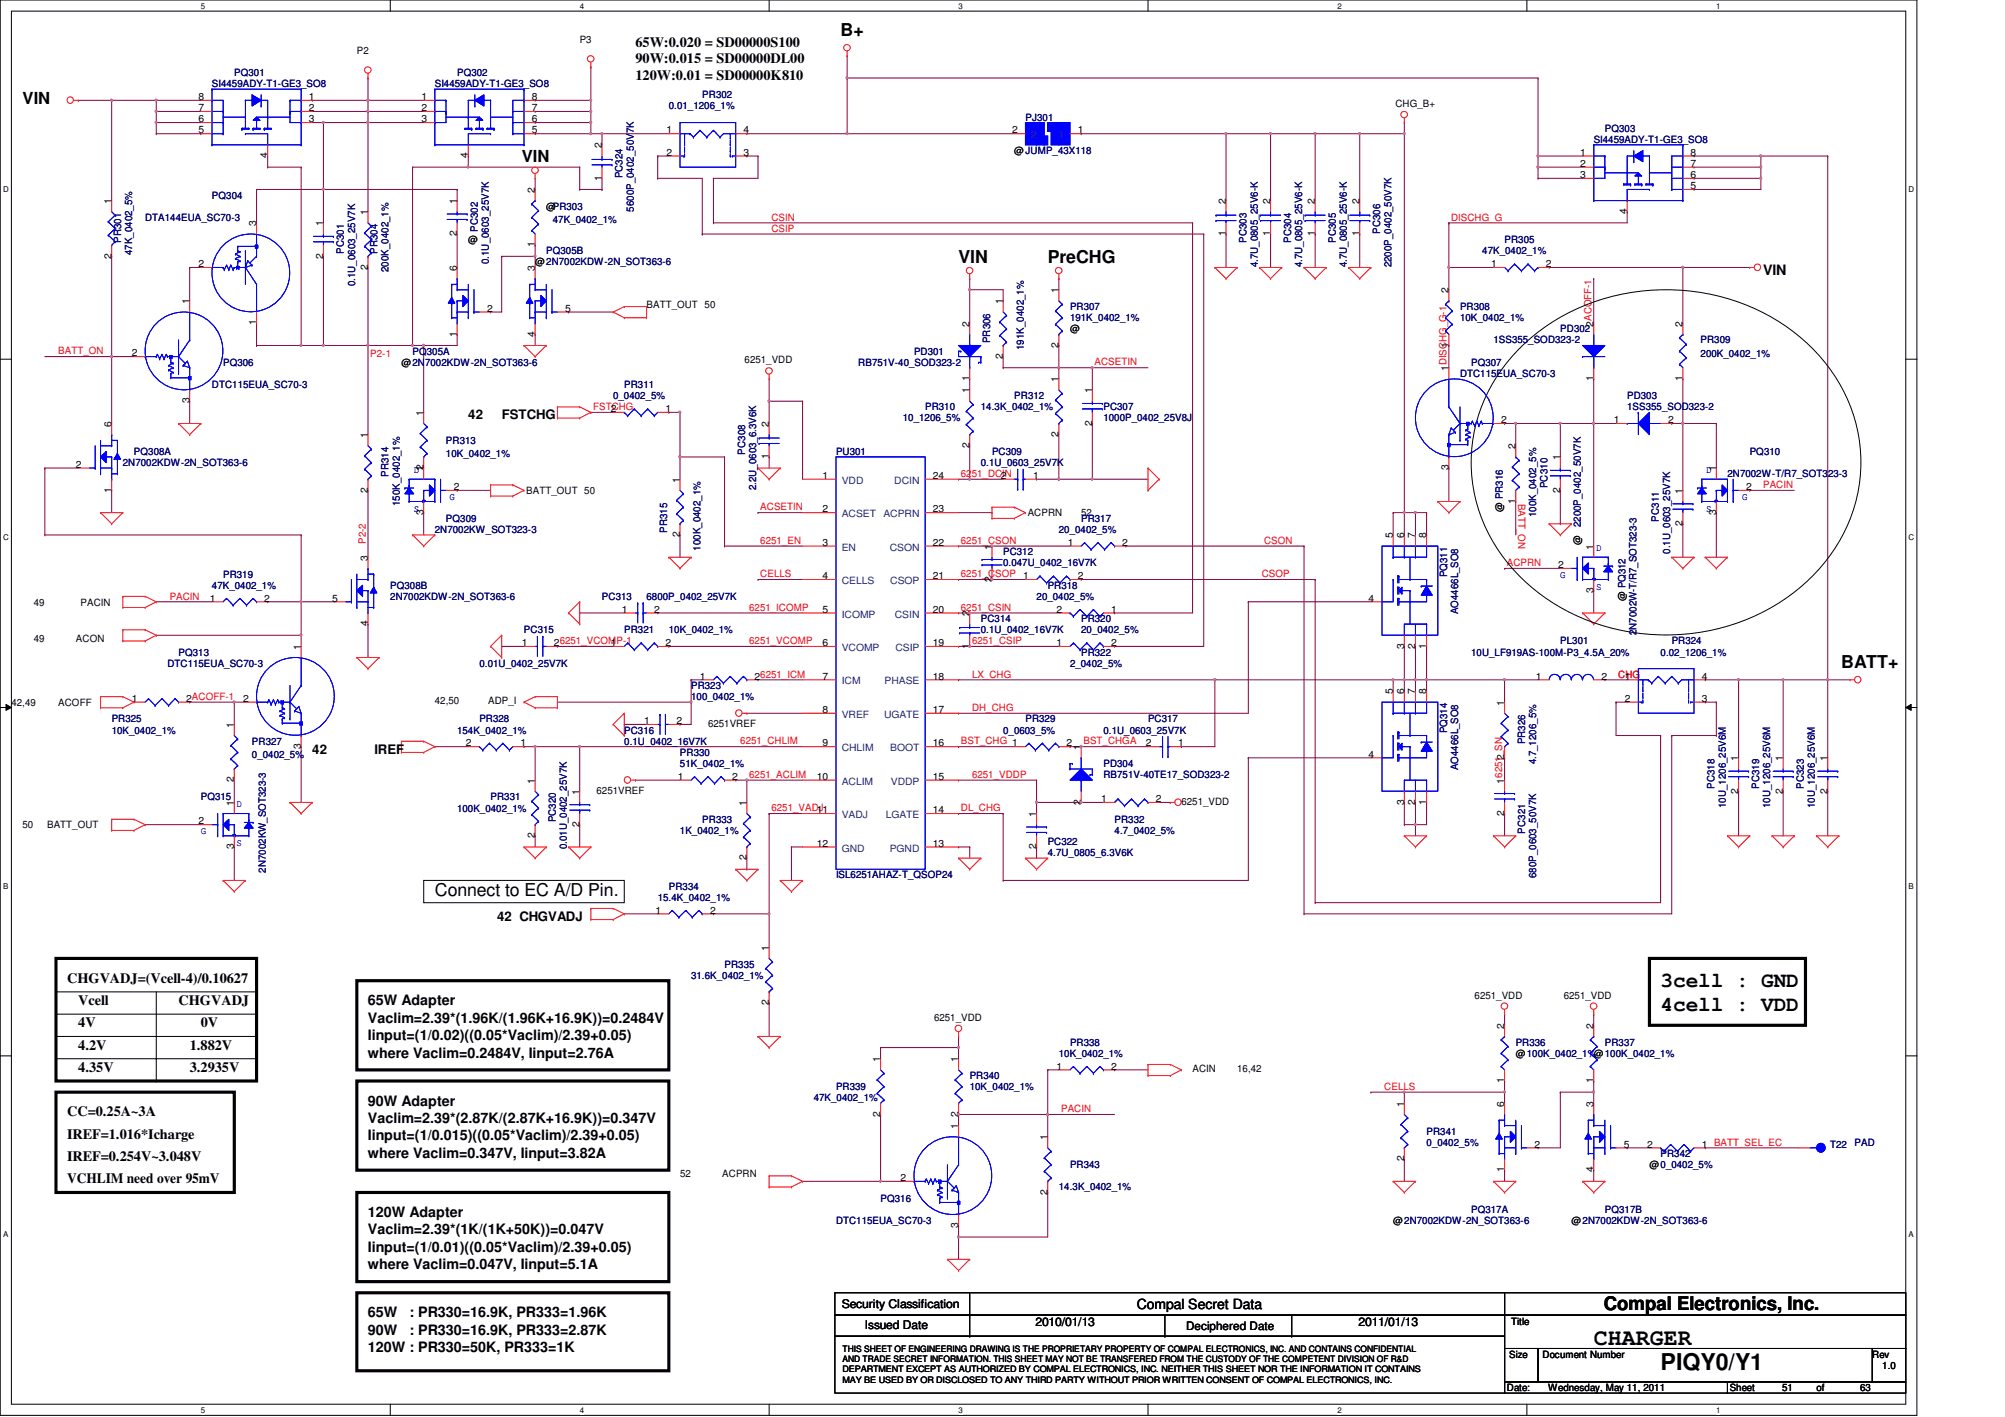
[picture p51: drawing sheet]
<svg xmlns="http://www.w3.org/2000/svg" width="297mm" height="210mm" viewBox="0 0 297 210" stroke-linecap="round" stroke-linejoin="round" font-family="sans-serif">
<defs><g id="words">
<g font-size="3.4">
<text x="236.1" y="199.2">CHARGER</text>
<text x="246" y="202.9">PIQY0/Y1</text>
</g>
<g font-size="3.1">
<text x="246" y="146.2">3cell : GND</text>
<text x="246" y="149.8">4cell : VDD</text>
</g>
<text font-size="2.8" x="237.6" y="194.1">Compal Electronics, Inc.</text>
<g font-size="2.6">
<text x="124.5" y="5.4">B+</text>
<text x="142" y="38.9">VIN</text>
<text x="155.2" y="38.9">PreCHG</text>
<text x="272.8" y="99">BATT+</text>
<text x="64.4" y="132.8">Connect to EC A/D Pin.</text>
</g>
<g font-size="2.5">
<text x="3.3" y="15.5">VIN</text>
<text x="77.3" y="24">VIN</text>
</g>
<g font-size="2.1">
<text x="94.1" y="6.9">65W:0.020 = SD00000S100</text>
<text x="94.1" y="9.4">90W:0.015 = SD00000DL00</text>
<text x="94.1" y="11.9">120W:0.01 = SD00000K810</text>
<text x="261.2" y="40.8">VIN</text>
<text x="9.9" y="145.6">CHGVADJ=(Vcell-4)/0.10627</text>
<text x="11.6" y="148.9">Vcell</text>
<text x="26.5" y="148.9">CHGVADJ</text>
<text x="54.5" y="148.9">65W Adapter</text>
<text x="11.6" y="152.2">4V</text>
<text x="11.6" y="155.5">4.2V</text>
<text x="28.1" y="155.5">1.882V</text>
<text x="29.8" y="152.2">0V</text>
<text x="54.5" y="151.5">Vaclim=2.39*(1.96K/(1.96K+16.9K))=0.2484V</text>
<text x="54.5" y="154.1">Iinput=(1/0.02)((0.05*Vaclim)/2.39+0.05)</text>
<text x="11.6" y="158.8">4.35V</text>
<text x="28.1" y="158.8">3.2935V</text>
<text x="54.5" y="156.7">where Vaclim=0.2484V, Iinput=2.76A</text>
<text x="9.9" y="165.4">CC=0.25A~3A</text>
<text x="54.5" y="163.8">90W Adapter</text>
<text x="54.5" y="166.4">Vaclim=2.39*(2.87K/(2.87K+16.9K))=0.347V</text>
<text x="9.9" y="172">IREF=0.254V~3.048V</text>
<text x="9.9" y="168.7">IREF=1.016*Icharge</text>
<text x="54.5" y="168.9">Iinput=(1/0.015)((0.05*Vaclim)/2.39+0.05)</text>
<text x="54.5" y="171.5">where Vaclim=0.347V, Iinput=3.82A</text>
<text x="9.9" y="175.3">VCHLIM need over 95mV</text>
<text x="54.5" y="180.3">120W Adapter</text>
<text x="54.5" y="182.9">Vaclim=2.39*(1K/(1K+50K))=0.047V</text>
<text x="54.5" y="185.4">Iinput=(1/0.01)((0.05*Vaclim)/2.39+0.05)</text>
<text x="54.5" y="188">where Vaclim=0.047V, Iinput=5.1A</text>
<text x="54.5" y="195.1">65W</text>
<text x="54.5" y="197.7">90W</text>
<text x="60.7" y="195.1">: PR330=16.9K, PR333=1.96K</text>
<text x="60.7" y="197.7">: PR330=16.9K, PR333=2.87K</text>
<text x="168.4" y="193.9">Compal Secret Data</text>
<text x="54.5" y="200.3">120W : PR330=50K, PR333=1K</text>
</g>
<g font-size="1.9">
<text x="69.4" y="62.1">42</text>
<text x="74.3" y="62.1">FSTCHG</text>
<text x="46.3" y="111.6">42</text>
<text x="55.5" y="111.6">IREF</text>
<text x="73.7" y="136.4">42 CHGVADJ</text>
</g>
<g font-size="1.8">
<text x="124.7" y="193.8">Security Classification</text>
<text x="128.1" y="196.9">Issued Date</text>
<text x="153.4" y="196.4">2010/01/13</text>
<text x="201.3" y="196.4">2011/01/13</text>
</g>
<text font-size="1.7" x="175.7" y="197.1">Deciphered Date</text>
<g font-size="1.5" fill="#000080">
<text x="34.7" y="11.3">PQ301</text>
<text x="67.7" y="11.3">PQ302</text>
<text x="31.4" y="12.9">SI4459ADY-T1-GE3_SO8</text>
<text x="64.4" y="12.9">SI4459ADY-T1-GE3_SO8</text>
<text x="99.1" y="16.2">0.01_1206_1%</text>
<text x="104" y="14.6">PR302</text>
<text x="151.9" y="17.9">PJ301</text>
<text x="236.1" y="21.2">SI4459ADY-T1-GE3_SO8</text>
<text x="237.8" y="19.5">PQ303</text>
<text x="31.4" y="29.4">PQ304</text>
<text x="92.2" y="26.4" transform="rotate(-90 92.2 26.4)">PC324</text>
<text x="17.9" y="36" transform="rotate(-90 17.9 36)">PR301</text>
<text x="21.5" y="32.7">DTA144EUA_SC70-3</text>
<text x="70.8" y="34.3" transform="rotate(-90 70.8 34.3)">PC302</text>
<text x="81.9" y="33.1">47K_0402_1%</text>
<text x="93.9" y="31.4" transform="rotate(-90 93.9 31.4)">5600P_0402_50V7K</text>
<text x="184.7" y="36" transform="rotate(-90 184.7 36)">PC303</text>
<text x="191.3" y="36" transform="rotate(-90 191.3 36)">PC304</text>
<text x="197.9" y="36" transform="rotate(-90 197.9 36)">PC305</text>
<text x="204.5" y="34.7" transform="rotate(-90 204.5 34.7)">PC306</text>
<text x="19.6" y="37.8" transform="rotate(-90 19.6 37.8)">47K_0402_5%</text>
<text x="51" y="37.6" transform="rotate(-90 51 37.6)">PC301</text>
<text x="55.9" y="37.6" transform="rotate(-90 55.9 37.6)">PR304</text>
<text x="57.6" y="40.3" transform="rotate(-90 57.6 40.3)">200K_0402_1%</text>
<text x="72.4" y="39.1" transform="rotate(-90 72.4 39.1)">0.1U_0603_25V7K</text>
<text x="80.9" y="37.7">PQ305B</text>
<text x="186.3" y="39.6" transform="rotate(-90 186.3 39.6)">4.7U_0805_25V6-K</text>
<text x="192.9" y="39.6" transform="rotate(-90 192.9 39.6)">4.7U_0805_25V6-K</text>
<text x="199.5" y="39.6" transform="rotate(-90 199.5 39.6)">4.7U_0805_25V6-K</text>
<text x="206.1" y="39.6" transform="rotate(-90 206.1 39.6)">2200P_0402_50V7K</text>
<text x="219.6" y="37.7">47K_0402_1%</text>
<text x="222.9" y="36">PR305</text>
<text x="52.6" y="42.4" transform="rotate(-90 52.6 42.4)">0.1U_0603_25V7K</text>
<text x="158.5" y="45.9">PR307</text>
<text x="158.5" y="47.6">191K_0402_1%</text>
<text x="216.3" y="45.9">PR308</text>
<text x="216.3" y="47.6">10K_0402_1%</text>
<text x="61.1" y="52.5">PQ305A</text>
<text x="135.4" y="52.5">PD301</text>
<text x="146.7" y="50.8" transform="rotate(-90 146.7 50.8)">PR306</text>
<text x="151.7" y="51.9" transform="rotate(-90 151.7 51.9)">191K_0402_1%</text>
<text x="221.3" y="50.9">1SS355_SOD323-2</text>
<text x="231.2" y="49.2">PD302</text>
<text x="251.9" y="50.9">PR309</text>
<text x="251.9" y="52.9">200K_0402_1%</text>
<text x="31.4" y="57.5">DTC115EUA_SC70-3</text>
<text x="33.1" y="54.2">PQ306</text>
<text x="90.8" y="59.1">0_0402_5%</text>
<text x="92.5" y="57.5">PR311</text>
<text x="127.2" y="54.2">RB751V-40_SOD323-2</text>
<text x="150.3" y="59.1">PR312</text>
<text x="216.3" y="55.8">DTC115EUA_SC70-3</text>
<text x="218" y="54.2">PQ307</text>
<text x="241.1" y="59.1">PD303</text>
<text x="66.1" y="65.7">PR313</text>
<text x="133.8" y="62.4">10_1206_5%</text>
<text x="137.1" y="60.8">PR310</text>
<text x="145.3" y="60.8">14.3K_0402_1%</text>
<text x="163.5" y="60.8">PC307</text>
<text x="163.5" y="62.4">1000P_0402_25V8J</text>
<text x="241.1" y="60.8">1SS355_SOD323-2</text>
<text x="18.2" y="69">2N7002KDW-2N_SOT363-6</text>
<text x="19.8" y="67.4">PQ308A</text>
<text x="57.6" y="70.6" transform="rotate(-90 57.6 70.6)">PR314</text>
<text x="66.1" y="67.7">10K_0402_1%</text>
<text x="110.4" y="67.3" transform="rotate(-90 110.4 67.3)">PC308</text>
<text x="123.9" y="67.4">PU301</text>
<text x="145.3" y="69">0.1U_0603_25V7K</text>
<text x="147" y="67.4">PC309</text>
<text x="255.9" y="70.7">2N7002W-T/R7_SOT323-3</text>
<text x="259.2" y="67.4">PQ310</text>
<text x="59.2" y="75" transform="rotate(-90 59.2 75)">150K_0402_1%</text>
<text x="66.1" y="77.3">PQ309</text>
<text x="112" y="72.6" transform="rotate(-90 112 72.6)">2.2U_0603_6.3V6K</text>
<text x="160.2" y="77.3">PR317</text>
<text x="227.6" y="76.6" transform="rotate(-90 227.6 76.6)">100K_0402_5%</text>
<text x="229.3" y="72.3" transform="rotate(-90 229.3 72.3)">PC310</text>
<text x="245.8" y="77.3" transform="rotate(-90 245.8 77.3)">PC311</text>
<text x="64.4" y="78.9">2N7002KW_SOT323-3</text>
<text x="98.8" y="78.9" transform="rotate(-90 98.8 78.9)">PR315</text>
<text x="103.8" y="81.6" transform="rotate(-90 103.8 81.6)">100K_0402_1%</text>
<text x="148.6" y="82.2">PC312</text>
<text x="148.6" y="83.9">0.047U_0402_16V7K</text>
<text x="156.9" y="78.9">20_0402_5%</text>
<text x="234.2" y="78.1" transform="rotate(-90 234.2 78.1)">2200P_0402_50V7K</text>
<text x="247.4" y="82" transform="rotate(-90 247.4 82)">0.1U_0603_25V7K</text>
<text x="31.4" y="87.2">47K_0402_1%</text>
<text x="33.1" y="85.5">PR319</text>
<text x="57.8" y="87.2">PQ308B</text>
<text x="57.8" y="88.9">2N7002KDW-2N_SOT363-6</text>
<text x="89.2" y="88.9">PC313</text>
<text x="95.8" y="88.9">6800P_0402_25V7K</text>
<text x="153.6" y="88.9">20_0402_5%</text>
<text x="155.2" y="87.2">PR318</text>
<text x="214.4" y="85.5" transform="rotate(-90 214.4 85.5)">PQ311</text>
<text x="77.6" y="93.8">PC315</text>
<text x="92.5" y="93.8">PR321</text>
<text x="99.1" y="93.8">10K_0402_1%</text>
<text x="145.3" y="92.2">PC314</text>
<text x="145.3" y="93.8">0.1U_0402_16V7K</text>
<text x="160.2" y="92.2">PR320</text>
<text x="160.2" y="93.8">20_0402_5%</text>
<text x="216" y="91" transform="rotate(-90 216 91)">AO4466L_SO8</text>
<text x="231.2" y="95.5">PL301</text>
<text x="242.5" y="94.1" transform="rotate(-90 242.5 94.1)">2N7002W-T/R7_SOT323-3</text>
<text x="247.7" y="95.5">PR324</text>
<text x="24.8" y="98.8">DTC115EUA_SC70-3</text>
<text x="26.5" y="97.1">PQ313</text>
<text x="71" y="98.8">0.01U_0402_25V7K</text>
<text x="158.5" y="98.8">2_0402_5%</text>
<text x="160.2" y="97.1">PR322</text>
<text x="218" y="97.1">10U_LF919AS-100M-P3_4.5A_20%</text>
<text x="246" y="97.1">0.02_1206_1%</text>
<text x="16.5" y="107">PR325</text>
<text x="71" y="107">PR328</text>
<text x="102.4" y="102.1">PR323</text>
<text x="102.4" y="103.7">100_0402_1%</text>
<text x="151.9" y="107">PR329</text>
<text x="170.1" y="107">PC317</text>
<text x="16.5" y="108.7">10K_0402_1%</text>
<text x="37.3" y="110.3">PR327</text>
<text x="37.3" y="112.3">0_0402_5%</text>
<text x="67.7" y="108.7">154K_0402_1%</text>
<text x="92.5" y="108.7">PC316</text>
<text x="92.5" y="110.3">0.1U_0402_16V7K</text>
<text x="100.7" y="112">PR330</text>
<text x="100.7" y="113.6">51K_0402_1%</text>
<text x="148.6" y="108.7">0_0603_5%</text>
<text x="163.5" y="113.6">PD304</text>
<text x="163.5" y="108.7">0.1U_0603_25V7K</text>
<text x="214.4" y="108.6" transform="rotate(-90 214.4 108.6)">PQ314</text>
<text x="226" y="110.3" transform="rotate(-90 226 110.3)">PR326</text>
<text x="227.6" y="113.2" transform="rotate(-90 227.6 113.2)">4.7_1206_5%</text>
<text x="29.8" y="118.6">PQ315</text>
<text x="72.7" y="118.6">PR331</text>
<text x="163.5" y="115.3">RB751V-40TE17_SOD323-2</text>
<text x="216" y="114.1" transform="rotate(-90 216 114.1)">AO4466L_SO8</text>
<text x="254" y="116.9" transform="rotate(-90 254 116.9)">PC318</text>
<text x="255.7" y="119.7" transform="rotate(-90 255.7 119.7)">10U_1206_25V6M</text>
<text x="260.6" y="116.9" transform="rotate(-90 260.6 116.9)">PC319</text>
<text x="262.3" y="119.7" transform="rotate(-90 262.3 119.7)">10U_1206_25V6M</text>
<text x="267.2" y="116.9" transform="rotate(-90 267.2 116.9)">PC323</text>
<text x="268.9" y="119.7" transform="rotate(-90 268.9 119.7)">10U_1206_25V6M</text>
<text x="67.7" y="120.2">100K_0402_1%</text>
<text x="82.3" y="121.8" transform="rotate(-90 82.3 121.8)">PC320</text>
<text x="84" y="125.8" transform="rotate(-90 84 125.8)">0.01U_0402_25V7K</text>
<text x="100.7" y="123.5">1K_0402_1%</text>
<text x="104" y="121.9">PR333</text>
<text x="155.2" y="125.2">PC322</text>
<text x="165.1" y="121.9">PR332</text>
<text x="165.1" y="123.5">4.7_0402_5%</text>
<text x="226" y="123.5" transform="rotate(-90 226 123.5)">PC321</text>
<text x="39.4" y="129.3" transform="rotate(-90 39.4 129.3)">2N7002KW_SOT323-3</text>
<text x="99.1" y="131.8">PR334</text>
<text x="123.9" y="130.1">ISL6251AHAZ-T_QSOP24</text>
<text x="155.2" y="126.8">4.7U_0805_6.3V6K</text>
<text x="227.6" y="130.1" transform="rotate(-90 227.6 130.1)">680P_0603_50V7K</text>
<text x="97.4" y="133.4">15.4K_0402_1%</text>
<text x="107.3" y="143.3">PR335</text>
<text x="102.4" y="145">31.6K_0402_1%</text>
<text x="158.5" y="154.9">PR338</text>
<text x="224.6" y="154.9">PR336</text>
<text x="237.8" y="154.9">PR337</text>
<text x="123.9" y="161.5">PR339</text>
<text x="143.7" y="159.8">PR340</text>
<text x="143.7" y="161.5">10K_0402_1%</text>
<text x="156.9" y="156.5">10K_0402_1%</text>
<text x="120.6" y="163.1">47K_0402_1%</text>
<text x="158.5" y="173">PR343</text>
<text x="211.3" y="168.1">PR341</text>
<text x="211.3" y="169.7">0_0402_5%</text>
<text x="246" y="171.4">PR342</text>
<text x="271.1" y="170.1">T22</text>
<text x="274.8" y="169.7">PAD</text>
<text x="130.5" y="178">PQ316</text>
<text x="156.9" y="176.3">14.3K_0402_1%</text>
<text x="218" y="179.6">PQ317A</text>
<text x="237.8" y="179.6">PQ317B</text>
<text x="123.9" y="181.3">DTC115EUA_SC70-3</text>
</g>
<g font-size="1.5">
<text x="52.9" y="8">P2</text>
<text x="85.9" y="6.3">P3</text>
<text x="29.4" y="16.5">7</text>
<text x="29.4" y="14.8">8</text>
<text x="45.8" y="16.5">2</text>
<text x="45.8" y="14.8">1</text>
<text x="62.4" y="16.5">2</text>
<text x="62.4" y="14.8">1</text>
<text x="78.8" y="16.5">7</text>
<text x="78.8" y="14.8">8</text>
<text x="206.7" y="15.9">CHG_B+</text>
<text x="29.4" y="18.1">6</text>
<text x="29.4" y="19.8">5</text>
<text x="39.6" y="23.5" transform="rotate(-90 39.6 23.5)">4</text>
<text x="45.8" y="18.1">3</text>
<text x="62.4" y="18.1">3</text>
<text x="69.3" y="23.5" transform="rotate(-90 69.3 23.5)">4</text>
<text x="78.8" y="18.1">6</text>
<text x="78.8" y="19.8">5</text>
<text x="89.1" y="22" transform="rotate(-90 89.1 22)">2</text>
<text x="98.8" y="19.8">1</text>
<text x="98.8" y="23.1">2</text>
<text x="110.1" y="23.1">3</text>
<text x="110.1" y="19.8">4</text>
<text x="149.9" y="19.8">2</text>
<text x="150.3" y="22.8">@JUMP_43X118</text>
<text x="159.7" y="19.8">1</text>
<text x="234.1" y="23.1">1</text>
<text x="250.5" y="23.1">8</text>
<text x="79.2" y="28.6" transform="rotate(-90 79.2 28.6)">2</text>
<text x="89.1" y="26.8" transform="rotate(-90 89.1 26.8)">1</text>
<text x="234.1" y="26.4">3</text>
<text x="234.1" y="24.7">2</text>
<text x="250.5" y="26.4">6</text>
<text x="250.5" y="28">5</text>
<text x="250.5" y="24.7">7</text>
<text x="16.5" y="30.2" transform="rotate(-90 16.5 30.2)">1</text>
<text x="38" y="33.5" transform="rotate(-90 38 33.5)">3</text>
<text x="47.9" y="33.5" transform="rotate(-90 47.9 33.5)">1</text>
<text x="54.5" y="31.9" transform="rotate(-90 54.5 31.9)">1</text>
<text x="67.7" y="35" transform="rotate(-90 67.7 35)">2</text>
<text x="67.7" y="30.2" transform="rotate(-90 67.7 30.2)">1</text>
<text x="80.9" y="31.1">@PR303</text>
<text x="181.6" y="35" transform="rotate(-90 181.6 35)">1</text>
<text x="181.6" y="30.2" transform="rotate(-90 181.6 30.2)">2</text>
<text x="188.2" y="35" transform="rotate(-90 188.2 35)">1</text>
<text x="188.2" y="30.2" transform="rotate(-90 188.2 30.2)">2</text>
<text x="194.8" y="35" transform="rotate(-90 194.8 35)">1</text>
<text x="194.8" y="30.2" transform="rotate(-90 194.8 30.2)">2</text>
<text x="201.4" y="35" transform="rotate(-90 201.4 35)">1</text>
<text x="201.4" y="30.2" transform="rotate(-90 201.4 30.2)">2</text>
<text x="241" y="31.7" transform="rotate(-90 241 31.7)">4</text>
<text x="16.5" y="38.3" transform="rotate(-90 16.5 38.3)">2</text>
<text x="29.4" y="39.6">2</text>
<text x="47.9" y="38.3" transform="rotate(-90 47.9 38.3)">2</text>
<text x="54.5" y="40" transform="rotate(-90 54.5 40)">2</text>
<text x="67.7" y="40.1" transform="rotate(-90 67.7 40.1)">6</text>
<text x="69.4" y="36">@</text>
<text x="79.2" y="40.1" transform="rotate(-90 79.2 40.1)">3</text>
<text x="79.2" y="36.7" transform="rotate(-90 79.2 36.7)">1</text>
<text x="79.3" y="39.3">@2N7002KDW-2N_SOT363-6</text>
<text x="220.9" y="39.6">1</text>
<text x="229" y="39.6">2</text>
<text x="28.1" y="45.1" transform="rotate(-90 28.1 45.1)">1</text>
<text x="72.2" y="46.2">2</text>
<text x="83.7" y="46.2">5</text>
<text x="95.8" y="45.6">BATT_OUT 50</text>
<text x="148.6" y="45.1" transform="rotate(-90 148.6 45.1)">1</text>
<text x="156.8" y="43.4" transform="rotate(-90 156.8 43.4)">1</text>
<text x="214.6" y="43.4" transform="rotate(-90 214.6 43.4)">2</text>
<text x="19.5" y="52.8">2</text>
<text x="38" y="48.2" transform="rotate(-90 38 48.2)">1</text>
<text x="67.7" y="49.9" transform="rotate(-90 67.7 49.9)">1</text>
<text x="79.2" y="49.9" transform="rotate(-90 79.2 49.9)">4</text>
<text x="110.3" y="53.8">6251_VDD</text>
<text x="143.6" y="48.4" transform="rotate(-90 143.6 48.4)">2</text>
<text x="148.6" y="53.2" transform="rotate(-90 148.6 53.2)">2</text>
<text x="156.8" y="51.5" transform="rotate(-90 156.8 51.5)">2</text>
<text x="158.5" y="49.2">@</text>
<text x="214.6" y="51.5" transform="rotate(-90 214.6 51.5)">1</text>
<text x="236.1" y="48.4" transform="rotate(-90 236.1 48.4)">2ACOFF-1</text>
<text x="249.3" y="48.4" transform="rotate(-90 249.3 48.4)">2</text>
<text x="28.1" y="59.8" transform="rotate(-90 28.1 59.8)">3</text>
<text x="59.5" y="54.2">@2N7002KDW-2N_SOT363-6</text>
<text x="143.6" y="58.3" transform="rotate(-90 143.6 58.3)">1</text>
<text x="143.6" y="56.5" transform="rotate(-90 143.6 56.5)">1</text>
<text x="156.8" y="56.6" transform="rotate(-90 156.8 56.6)">1</text>
<text x="161.8" y="58.3" transform="rotate(-90 161.8 58.3)">1</text>
<text x="214.6" y="55" transform="rotate(-90 214.6 55)">1DISCHG_G-1</text>
<text x="236.1" y="56.5" transform="rotate(-90 236.1 56.5)">1</text>
<text x="249.3" y="56.5" transform="rotate(-90 249.3 56.5)">1</text>
<text x="16.5" y="63.2" transform="rotate(-90 16.5 63.2)">6</text>
<text x="54.5" y="64.9" transform="rotate(-90 54.5 64.9)">1</text>
<text x="62.7" y="61.6" transform="rotate(-90 62.7 61.6)">1</text>
<text x="90.5" y="61">2</text>
<text x="98.6" y="61">1</text>
<text x="113.9" y="63.2" transform="rotate(-90 113.9 63.2)">2</text>
<text x="156.8" y="64.7" transform="rotate(-90 156.8 64.7)">2</text>
<text x="161.8" y="63.1" transform="rotate(-90 161.8 63.1)">2</text>
<text x="222.4" y="62.7">2</text>
<text x="239.1" y="62.7">1</text>
<text x="247.2" y="62.7">2</text>
<text x="11.3" y="69.3">2</text>
<text x="62.7" y="69.8" transform="rotate(-90 62.7 69.8)">1</text>
<text x="62.7" y="69.7" transform="rotate(-90 62.7 69.7)">2</text>
<text x="100.7" y="71.5" transform="rotate(-90 100.7 71.5)">1</text>
<text x="113.9" y="68" transform="rotate(-90 113.9 68)">1</text>
<text x="121.9" y="70.9">1</text>
<text x="138.2" y="70.9">24</text>
<text x="143.6" y="66.4" transform="rotate(-90 143.6 66.4)">2</text>
<text x="148.3" y="70.9">2</text>
<text x="153.1" y="70.9">1</text>
<text x="214.6" y="69.7" transform="rotate(-90 214.6 69.7)">3</text>
<text x="224.5" y="66.5" transform="rotate(-90 224.5 66.5)">2</text>
<text x="231.1" y="68.2" transform="rotate(-90 231.1 68.2)">1</text>
<text x="254.2" y="69.8" transform="rotate(-90 254.2 69.8)">1</text>
<text x="16.5" y="73" transform="rotate(-90 16.5 73)">1</text>
<text x="54.5" y="73" transform="rotate(-90 54.5 73)">2</text>
<text x="62.7" y="76.3" transform="rotate(-90 62.7 76.3)">3</text>
<text x="67.2" y="72.6">2</text>
<text x="78" y="73.2">BATT_OUT 50</text>
<text x="121.9" y="75.9">2</text>
<text x="138.2" y="75.9">23</text>
<text x="152.3" y="76.5">ACPRN</text>
<text x="160.2" y="76.5">52</text>
<text x="222.7" y="75.8" transform="rotate(-90 222.7 75.8)">@ PR316</text>
<text x="224.5" y="74.6" transform="rotate(-90 224.5 74.6)">1</text>
<text x="231.1" y="73" transform="rotate(-90 231.1 73)">2</text>
<text x="249.3" y="77.9" transform="rotate(-90 249.3 77.9)">2</text>
<text x="249.3" y="73.1" transform="rotate(-90 249.3 73.1)">1</text>
<text x="254.2" y="76.3" transform="rotate(-90 254.2 76.3)">3</text>
<text x="258.7" y="72.6">2</text>
<text x="54.5" y="83.1" transform="rotate(-90 54.5 83.1)">3</text>
<text x="100.7" y="79.6" transform="rotate(-90 100.7 79.6)">2</text>
<text x="121.9" y="80.8">3</text>
<text x="138.2" y="80.8">22</text>
<text x="146.9" y="81.4" transform="rotate(-90 146.9 81.4)">1</text>
<text x="158.2" y="80.8">1</text>
<text x="166.3" y="80.8">2</text>
<text x="206.4" y="79.7" transform="rotate(-90 206.4 79.7)">5</text>
<text x="208" y="79.7" transform="rotate(-90 208 79.7)">6</text>
<text x="209.7" y="79.7" transform="rotate(-90 209.7 79.7)">7</text>
<text x="211.3" y="79.7" transform="rotate(-90 211.3 79.7)">8</text>
<text x="234.2" y="80.7" transform="rotate(-90 234.2 80.7)">@</text>
<text x="236.1" y="81.4" transform="rotate(-90 236.1 81.4)">1</text>
<text x="5" y="89.7">49</text>
<text x="11.9" y="89.7">PACIN</text>
<text x="31.1" y="89.1">1</text>
<text x="39.2" y="89.1">2</text>
<text x="49.2" y="89.1">5</text>
<text x="121.9" y="85.8">4</text>
<text x="138.2" y="85.8">21</text>
<text x="146.9" y="86.2" transform="rotate(-90 146.9 86.2)">2</text>
<text x="151.6" y="85.8">1</text>
<text x="159.7" y="85.8">2</text>
<text x="202.8" y="89.1">4</text>
<text x="230.8" y="84.2">2</text>
<text x="236.1" y="87.8" transform="rotate(-90 236.1 87.8)">3</text>
<text x="240.8" y="89" transform="rotate(-90 240.8 89)">@ PQ312</text>
<text x="5" y="95.1">49</text>
<text x="11.3" y="95.1">ACON</text>
<text x="54.5" y="92.8" transform="rotate(-90 54.5 92.8)">4</text>
<text x="77.3" y="95.7">1</text>
<text x="82.1" y="95.7">26251_VCOMP-1</text>
<text x="90.5" y="95.7">1</text>
<text x="92.1" y="90.8">1</text>
<text x="96.9" y="90.8">2</text>
<text x="98.6" y="95.7">2</text>
<text x="121.9" y="90.8">5</text>
<text x="121.9" y="95.7">6</text>
<text x="138.2" y="95.7">19</text>
<text x="138.2" y="90.8">20</text>
<text x="143.6" y="91.3" transform="rotate(-90 143.6 91.3)">2</text>
<text x="156.5" y="95.7">1</text>
<text x="156.5" y="90.8">2</text>
<text x="164.6" y="95.7">2</text>
<text x="164.6" y="90.8">1</text>
<text x="44.6" y="96.3" transform="rotate(-90 44.6 96.3)">1</text>
<text x="103.7" y="100.7">1</text>
<text x="111.8" y="100.7">26251_ICM</text>
<text x="121.9" y="100.7">7</text>
<text x="138.2" y="100.7">18</text>
<text x="143.6" y="96.1" transform="rotate(-90 143.6 96.1)">1</text>
<text x="208" y="96.1" transform="rotate(-90 208 96.1)">3</text>
<text x="209.7" y="96.1" transform="rotate(-90 209.7 96.1)">2</text>
<text x="211.3" y="96.1" transform="rotate(-90 211.3 96.1)">1</text>
<text x="227.5" y="100.7">1</text>
<text x="237.3" y="100.7">2</text>
<text x="240.7" y="100.7">1</text>
<text x="252.1" y="100.7">4</text>
<text x="1.7" y="104.6">42,49</text>
<text x="8.6" y="104.6">ACOFF</text>
<text x="19.5" y="104">1</text>
<text x="27.6" y="104">2ACOFF-1</text>
<text x="34.7" y="107.8" transform="rotate(-90 34.7 107.8)">1</text>
<text x="36" y="104">2</text>
<text x="64.4" y="104.2">42,50</text>
<text x="72.3" y="104.2">ADP_I</text>
<text x="95.4" y="107.3">1</text>
<text x="100.2" y="107.3">2</text>
<text x="104.9" y="107.7">6251VREF</text>
<text x="121.9" y="105.6">8</text>
<text x="138.2" y="105.6">17</text>
<text x="206.4" y="102.9" transform="rotate(-90 206.4 102.9)">5</text>
<text x="208" y="102.9" transform="rotate(-90 208 102.9)">6</text>
<text x="209.7" y="102.9" transform="rotate(-90 209.7 102.9)">7</text>
<text x="211.3" y="102.9" transform="rotate(-90 211.3 102.9)">8</text>
<text x="222.9" y="104.5" transform="rotate(-90 222.9 104.5)">1</text>
<text x="240.7" y="104">2</text>
<text x="252.1" y="104">3</text>
<text x="44.6" y="110.9" transform="rotate(-90 44.6 110.9)">3</text>
<text x="69" y="110.6">2</text>
<text x="77.1" y="110.6">1</text>
<text x="121.9" y="110.6">9</text>
<text x="138.2" y="110.6">16</text>
<text x="158" y="110.6">2</text>
<text x="160.1" y="111.1" transform="rotate(-90 160.1 111.1)">1</text>
<text x="169.7" y="110.6">2</text>
<text x="174.5" y="110.6">1</text>
<text x="202.8" y="112.2">4</text>
<text x="222.9" y="112.6" transform="rotate(-90 222.9 112.6)">2</text>
<text x="257.5" y="112.8" transform="rotate(-90 257.5 112.8)">1</text>
<text x="264.1" y="112.8" transform="rotate(-90 264.1 112.8)">1</text>
<text x="270.7" y="112.8" transform="rotate(-90 270.7 112.8)">1</text>
<text x="34.7" y="119.4" transform="rotate(-90 34.7 119.4)">1</text>
<text x="34.7" y="115.9" transform="rotate(-90 34.7 115.9)">2</text>
<text x="79.2" y="116.1" transform="rotate(-90 79.2 116.1)">1</text>
<text x="85.8" y="117.7" transform="rotate(-90 85.8 117.7)">1</text>
<text x="88.4" y="117.6">6251VREF</text>
<text x="100.4" y="115.5">1</text>
<text x="108.5" y="115.5">2</text>
<text x="110.6" y="119.4" transform="rotate(-90 110.6 119.4)">1</text>
<text x="121" y="115.5">10</text>
<text x="138.2" y="115.5">15</text>
<text x="160.1" y="119.2" transform="rotate(-90 160.1 119.2)">2</text>
<text x="163.1" y="118.8">1</text>
<text x="171.2" y="118.8">2</text>
<text x="175" y="119.2">6251_VDD</text>
<text x="208" y="119.2" transform="rotate(-90 208 119.2)">3</text>
<text x="209.7" y="119.2" transform="rotate(-90 209.7 119.2)">2</text>
<text x="211.3" y="119.2" transform="rotate(-90 211.3 119.2)">1</text>
<text x="222.9" y="116.1" transform="rotate(-90 222.9 116.1)">16251_SN</text>
<text x="257.5" y="117.5" transform="rotate(-90 257.5 117.5)">2</text>
<text x="264.1" y="117.5" transform="rotate(-90 264.1 117.5)">2</text>
<text x="270.7" y="117.5" transform="rotate(-90 270.7 117.5)">2</text>
<text x="3.3" y="122.7">50</text>
<text x="7" y="122.7">BATT_OUT</text>
<text x="29.4" y="122.1">2</text>
<text x="34.7" y="125.8" transform="rotate(-90 34.7 125.8)">3</text>
<text x="79.2" y="124.2" transform="rotate(-90 79.2 124.2)">2</text>
<text x="85.8" y="122.5" transform="rotate(-90 85.8 122.5)">2</text>
<text x="121" y="125.4">12</text>
<text x="121" y="120.5">11</text>
<text x="138.2" y="125.4">13</text>
<text x="138.2" y="120.5">14</text>
<text x="153.5" y="125.8" transform="rotate(-90 153.5 125.8)">2</text>
<text x="153.5" y="121" transform="rotate(-90 153.5 121)">1</text>
<text x="222.9" y="120.9" transform="rotate(-90 222.9 120.9)">2</text>
<text x="110.6" y="127.5" transform="rotate(-90 110.6 127.5)">2</text>
<text x="97.1" y="135.3">1</text>
<text x="105.2" y="135.3">2</text>
<text x="113.9" y="140.8" transform="rotate(-90 113.9 140.8)">1</text>
<text x="113.9" y="148.9" transform="rotate(-90 113.9 148.9)">2</text>
<text x="218.5" y="147.9">6251_VDD</text>
<text x="231.7" y="147.9">6251_VDD</text>
<text x="138.4" y="151.2">6251_VDD</text>
<text x="222.9" y="152.4" transform="rotate(-90 222.9 152.4)">2</text>
<text x="236.1" y="152.4" transform="rotate(-90 236.1 152.4)">2</text>
<text x="130.4" y="157.3" transform="rotate(-90 130.4 157.3)">1</text>
<text x="142" y="157.3" transform="rotate(-90 142 157.3)">1</text>
<text x="156.5" y="158.4">1</text>
<text x="164.6" y="158.4">2</text>
<text x="176.7" y="158.9">ACIN</text>
<text x="183.3" y="158.9">16,42</text>
<text x="222.9" y="160.5" transform="rotate(-90 222.9 160.5)">1</text>
<text x="224.6" y="156.5">@100K_0402_1%@100K_0402_1%</text>
<text x="236.1" y="160.5" transform="rotate(-90 236.1 160.5)">1</text>
<text x="130.4" y="165.4" transform="rotate(-90 130.4 165.4)">2</text>
<text x="142" y="167.2" transform="rotate(-90 142 167.2)">1</text>
<text x="142" y="165.4" transform="rotate(-90 142 165.4)">2</text>
<text x="208" y="163.9" transform="rotate(-90 208 163.9)">1</text>
<text x="222.9" y="163.9" transform="rotate(-90 222.9 163.9)">6</text>
<text x="236.1" y="163.9" transform="rotate(-90 236.1 163.9)">3</text>
<text x="155.2" y="168.9" transform="rotate(-90 155.2 168.9)">1</text>
<text x="208" y="172" transform="rotate(-90 208 172)">2</text>
<text x="222.9" y="173.7" transform="rotate(-90 222.9 173.7)">1</text>
<text x="227.3" y="170">2</text>
<text x="236.1" y="173.7" transform="rotate(-90 236.1 173.7)">4</text>
<text x="240.6" y="170">5</text>
<text x="244" y="170">2</text>
<text x="244.4" y="173">@0_0402_5%</text>
<text x="252.1" y="170">1 BATT_SEL_EC</text>
<text x="100.7" y="174.4">52</text>
<text x="107" y="174.4">ACPRN</text>
<text x="133.4" y="174.9">2</text>
<text x="155.2" y="177" transform="rotate(-90 155.2 177)">2</text>
<text x="142" y="181.9" transform="rotate(-90 142 181.9)">3</text>
<text x="206.4" y="181.3">@2N7002KDW-2N_SOT363-6</text>
<text x="232.8" y="181.3">@2N7002KDW-2N_SOT363-6</text>
<text x="223.9" y="196.3">Title</text>
<text x="223.6" y="201.1">Size</text>
<text x="228.5" y="201.1">Document Number</text>
<text x="277.4" y="201.1">Rev</text>
<text x="278.9" y="202.8">1.0</text>
<text x="223.2" y="206.1">Date:</text>
<text x="229.3" y="206.1">Wednesday, May 11, 2011</text>
<text x="256.3" y="206.1">Sheet</text>
<text x="264" y="206.1">51</text>
<text x="269.1" y="206.1">of</text>
<text x="275.6" y="206.1">63</text>
</g>
<g font-size="1.5" fill="#004080">
<text x="152.8" y="20.5">2</text>
<text x="156.8" y="20.5">1</text>
<text x="124.7" y="71.7">VDD</text>
<text x="132.5" y="71.7">DCIN</text>
<text x="124.7" y="76.6">ACSET</text>
<text x="130.9" y="76.6">ACPRN</text>
<text x="124.7" y="81.6">EN</text>
<text x="131.8" y="81.6">CSON</text>
<text x="124.7" y="86.5">CELLS</text>
<text x="131.9" y="86.5">CSOP</text>
<text x="124.7" y="91.5">ICOMP</text>
<text x="132.6" y="91.5">CSIN</text>
<text x="124.7" y="96.4">VCOMP</text>
<text x="124.7" y="101.4">ICM</text>
<text x="131" y="101.4">PHASE</text>
<text x="132.7" y="96.4">CSIP</text>
<text x="124.7" y="106.3">VREF</text>
<text x="131" y="106.3">UGATE</text>
<text x="124.7" y="111.3">CHLIM</text>
<text x="131.9" y="111.3">BOOT</text>
<text x="124.7" y="116.2">ACLIM</text>
<text x="132" y="116.2">VDDP</text>
<text x="124.7" y="121.2">VADJ</text>
<text x="131.2" y="121.2">LGATE</text>
<text x="124.7" y="126.1">GND</text>
<text x="131.8" y="126.1">PGND</text>
</g>
<g font-size="1.5" fill="#f00">
<text x="114.3" y="34.3">CSIP</text>
<text x="114.3" y="32.7">CSIN</text>
<text x="215" y="32.7">DISCHG_G</text>
<text x="8.6" y="52.5">BATT_ON</text>
<text x="54.9" y="52.8">P2-1</text>
<text x="162.2" y="54.1">ACSETIN</text>
<text x="87.9" y="60.7">FSTCHG</text>
<text x="142.4" y="70.6">6251_DCIN</text>
<text x="112.6" y="75.6">ACSETIN</text>
<text x="224.9" y="74.6" transform="rotate(90 224.9 74.6)">BATT_ON</text>
<text x="261.2" y="72.3">PACIN</text>
<text x="54.2" y="80.6" transform="rotate(-90 54.2 80.6)">P2-2</text>
<text x="112.6" y="80.6">6251_EN</text>
<text x="142.4" y="80.6">6251_CSON</text>
<text x="187.3" y="80.6">CSON</text>
<text x="223.2" y="83.9">ACPRN</text>
<text x="25.1" y="88.8">PACIN</text>
<text x="112.6" y="85.5">CELLS</text>
<text x="142.4" y="85.5">6251_CSOP</text>
<text x="186.9" y="85.5">CSOP</text>
<text x="111" y="95.4">6251_VCOMP</text>
<text x="111" y="90.5">6251_ICOMP</text>
<text x="142.4" y="90.5">6251_CSIN</text>
<text x="144" y="95.4">6251_CSIP</text>
<text x="144" y="100.4">LX_CHG</text>
<text x="239.8" y="100.4">CHG</text>
<text x="144" y="105.3">DH_CHG</text>
<text x="109.7" y="110.3">6251_CHLIM</text>
<text x="142.4" y="110.3">BST_CHG 1</text>
<text x="160.5" y="110.3">BST_CHGA</text>
<text x="111" y="115.2">6251_ACLIM</text>
<text x="144" y="115.2">6251_VDDP</text>
<text x="114.3" y="120.2">6251_VADJ</text>
<text x="142.4" y="120.2">DL_CHG</text>
<text x="205.1" y="161.4">CELLS</text>
<text x="157.2" y="164.7">PACIN</text>
</g>
<g font-size="1.5" fill="#00f">
<text x="61.3" y="70.1">D</text>
<text x="252.8" y="70.1">D</text>
<text x="61.3" y="75.9">S</text>
<text x="66.6" y="74">G</text>
<text x="252.8" y="75.9">S</text>
<text x="258.1" y="74">G</text>
<text x="236.5" y="81.6">D</text>
<text x="231.2" y="85.6">G</text>
<text x="236.5" y="87.4">S</text>
<text x="35" y="119.6">D</text>
<text x="29.8" y="123.6">G</text>
<text x="35" y="125.4">S</text>
</g>
<g font-size="1.3">
<text x="124.8" y="200.3">THIS SHEET OF ENGINEERING DRAWING IS THE PROPRIETARY PROPERTY OF COMPAL ELECTRONICS, INC. AND CONTAINS CONFIDENTIAL</text>
<text x="124.8" y="201.8">AND TRADE SECRET INFORMATION. THIS SHEET MAY NOT BE TRANSFERED FROM THE CUSTODY OF THE COMPETENT DIVISION OF R&amp;D</text>
<text x="124.8" y="203.3">DEPARTMENT EXCEPT AS AUTHORIZED BY COMPAL ELECTRONICS, INC. NEITHER THIS SHEET NOR THE INFORMATION IT CONTAINS</text>
<text x="124.8" y="204.8">MAY BE USED BY OR DISCLOSED TO ANY THIRD PARTY WITHOUT PRIOR WRITTEN CONSENT OF COMPAL ELECTRONICS, INC.</text>
</g>
<g font-size="1.2">
<text x="29.8" y="1.3">5</text>
<text x="85.9" y="1.3">4</text>
<text x="142" y="1.3">3</text>
<text x="198.1" y="1.3">2</text>
<text x="254.3" y="1.3">1</text>
<text x=".5" y="28.5">D</text>
<text x="282.8" y="28.5">D</text>
<text x=".5" y="80">C</text>
<text x="282.8" y="80">C</text>
<text x=".5" y="131.6">B</text>
<text x="282.8" y="131.6">B</text>
<text x=".5" y="183.2">A</text>
<text x="282.8" y="183.2">A</text>
<text x="29.8" y="209.3">5</text>
<text x="85.9" y="209.3">4</text>
<text x="142" y="209.3">3</text>
<text x="198.1" y="209.3">2</text>
<text x="254.3" y="209.3">1</text>
</g>
</g></defs>
<path d="M0 0h284v209.7h-284zM1.7 1.7h280.6v206.3h-280.6z" fill="none" stroke="#000" stroke-width=".15"/>
<g fill="#fff">
<path d="M29.8 .2h.5v1.3h-.5z"/>
<path d="M29.8 208.2h.5v1.3h-.5z"/>
</g>
<path d="M57.8 0v1.7M57.8 208v1.7" fill="none" stroke="#000" stroke-width=".15"/>
<g fill="#fff">
<path d="M85.9 .2h.6v1.3h-.6z"/>
<path d="M85.9 208.2h.6v1.3h-.6z"/>
</g>
<path d="M113.9 0v1.7M113.9 208v1.7" fill="none" stroke="#000" stroke-width=".15"/>
<g fill="#fff">
<path d="M142 .2h.6v1.3h-.6z"/>
<path d="M142 208.2h.6v1.3h-.6z"/>
</g>
<path d="M170.1 0v1.7M170.1 208v1.7" fill="none" stroke="#000" stroke-width=".15"/>
<g fill="#fff">
<path d="M198.1 .2h.6v1.3h-.6z"/>
<path d="M198.1 208.2h.6v1.3h-.6z"/>
</g>
<path d="M226.2 0v1.7M226.2 208v1.7" fill="none" stroke="#000" stroke-width=".15"/>
<g fill="#fff">
<path d="M254.3 .2h.6v1.3h-.6z"/>
<path d="M254.3 208.2h.6v1.3h-.6z"/>
<path d="M.5 27.4h.8v1.3h-.8z"/>
<path d="M282.8 27.4h.8v1.3h-.8z"/>
<path d="M.5 79h.8v1.3h-.8z"/>
<path d="M282.8 79h.8v1.3h-.8z"/>
</g>
<path d="M0 53.2h1.7M282.3 53.2h1.7" fill="none" stroke="#000" stroke-width=".15"/>
<g fill="#fff">
<path d="M.5 130.6h.7v1.3h-.7z"/>
<path d="M282.8 130.6h.7v1.3h-.7z"/>
</g>
<path d="M0 104.8h1.7M.9 104.3l.8 .5-.8 .4zM282.3 104.8l.8-.5v.9zM282.3 104.8h1.7" fill="none" stroke="#000" stroke-width=".15"/>
<path d="M.9 104.3l.8 .5-.8 .4zM282.3 104.8l.8-.5v.9z" fill="#000"/>
<g fill="#fff">
<path d="M.5 182.2h.7v1.3h-.7z"/>
<path d="M282.8 182.2h.7v1.3h-.7z"/>
</g>
<path d="M0 156.4h1.7M282.3 156.4h1.7" fill="none" stroke="#000" stroke-width=".15"/>
<path d="M180 100.7h.1M180 100.7v9.9M206.4 100.7h.1M206.4 100.7h1.6" fill="none" stroke="#800040" stroke-width=".15"/>
<path d="M206.3 100.6h.2v.2h-.2z" fill-rule="evenodd" fill="#f0f"/>
<path d="M206.3 100.6h.2v.2h-.2z" fill="none" stroke="#f0f" stroke-width=".15"/>
<path d="M222.9 112.3h.1M222.9 112.3v3.3M236.1 161.8h.1M236.1 161.8v1.6" fill="none" stroke="#800040" stroke-width=".15"/>
<path d="M236 161.6h.2v.3h-.2z" fill-rule="evenodd" fill="#f0f"/>
<path d="M236 161.6h.2v.3h-.2z" fill="none" stroke="#f0f" stroke-width=".15"/>
<g fill="none" stroke="#800040" stroke-width=".15">
<path d="M222.9 150.2h.1M222.9 150.2v1.7M236.1 150.2h.1M236.1 150.2v1.7M208 171.7h.1M208 161.8h.1M208 171.7v3.3M222.9 173.3h.1M222.9 160.1h.1M222.9 160.1v1.7h-14.9M222.9 173.3v1.7M227.9 170h.1"/>
<path d="M231.2 161.8h.1M231.2 161.8v8.2h-3.3M236.1 160.1h.1M236.1 160.1v1.7h-4.9"/>
</g>
<path d="M222.8 161.6h.2v.3h-.2z" fill-rule="evenodd" fill="#f0f"/>
<path d="M222.8 161.6h.2v.3h-.2z" fill="none" stroke="#f0f" stroke-width=".15"/>
<path d="M207.9 161.6h.2v.3h-.2z" fill-rule="evenodd" fill="#f0f"/>
<path d="M207.9 161.6h.2v.3h-.2z" fill="none" stroke="#f0f" stroke-width=".15"/>
<g fill="none" stroke="#800040" stroke-width=".15">
<path d="M46.3 14.9h.1M46.3 14.9h8.2M203.1 161.8h.1M203.1 161.8h4.9M208 161.8h.1M208 161.8v1.6M222.9 161.8h.1M222.9 161.8v1.6M236.1 173.3h.1M236.1 173.3v1.7M241.1 170h.1M241.1 170h3.3"/>
<path d="M252.6 170h.1M252.6 170h13.9"/>
</g>
<path d="M54.4 14.7h.2v.2h-.2z" fill-rule="evenodd" fill="#f0f"/>
<path d="M54.4 14.7h.2v.2h-.2z" fill="none" stroke="#f0f" stroke-width=".15"/>
<path d="M16.5 14.9h.1M16.5 14.9v14.8M28.1 39.6h.1M28.1 39.6h1.7M28.1 39.6v5M38 28.1h.1M38 28.1v4.9M38 28.1h9.9M184.9 89.1h.1M184.9 89.1v16.6h-42.9M142 105.7h.1" fill="none" stroke="#800040" stroke-width=".15"/>
<path d="M16.4 14.7h.2v.2h-.2z" fill-rule="evenodd" fill="#f0f"/>
<path d="M16.4 14.7h.2v.2h-.2z" fill="none" stroke="#f0f" stroke-width=".15"/>
<path d="M11.6 14.9h.1M11.6 14.9h4.9M54.5 11.6h.1M54.5 11.6v3.3M16.5 52.8h.1M16.5 52.8h3.3" fill="none" stroke="#800040" stroke-width=".15"/>
<path d="M16.4 52.7h.2v.2h-.2z" fill-rule="evenodd" fill="#f0f"/>
<path d="M16.4 52.7h.2v.2h-.2z" fill="none" stroke="#f0f" stroke-width=".15"/>
<path d="M87.5 14.9h.1M87.5 14.9v1.6M160.2 19.8h.1M160.2 19.8h21.4M16.5 38h.1M16.5 38v14.8M105.7 135.4h.1M105.7 135.4h8.2M113.9 135.4h.1M113.9 135.4v4.9" fill="none" stroke="#800040" stroke-width=".15"/>
<path d="M113.8 135.2h.2v.2h-.2z" fill-rule="evenodd" fill="#f0f"/>
<path d="M113.8 135.2h.2v.2h-.2z" fill="none" stroke="#f0f" stroke-width=".15"/>
<path d="M46.3 18.2h1.6M46.3 16.5h8.2M47.9 18.2h.1M47.9 18.2v9.9M54.5 16.5h.1M28.1 59.4h.1M28.1 59.4v3.3M44.6 51.2h.1M44.6 51.2h3.3M92.5 135.4h.1M92.5 135.4h4.9" fill="none" stroke="#800040" stroke-width=".15"/>
<path d="M47.8 27.9h.2v.2h-.2z" fill-rule="evenodd" fill="#f0f"/>
<path d="M47.8 27.9h.2v.2h-.2z" fill="none" stroke="#f0f" stroke-width=".15"/>
<path d="M47.8 18h.2v.2h-.2z" fill-rule="evenodd" fill="#f0f"/>
<path d="M47.8 18h.2v.2h-.2z" fill="none" stroke="#f0f" stroke-width=".15"/>
<path d="M47.9 18.2h6.6M54.5 18.2h.1M270.8 23.1h.1M270.8 23.1v77.6M38 51.2h.1M38 47.9v3.3" fill="none" stroke="#800040" stroke-width=".15"/>
<path d="M270.6 100.6h.3v.2h-.3z" fill-rule="evenodd" fill="#f0f"/>
<path d="M270.6 100.6h.3v.2h-.3z" fill="none" stroke="#f0f" stroke-width=".15"/>
<path d="M260.9 24.8h.1M260.9 24.8v1.6M16.5 52.8h.1M16.5 52.8v9.9" fill="none" stroke="#800040" stroke-width=".15"/>
<path d="M260.7 24.6h.2v.2h-.2z" fill-rule="evenodd" fill="#f0f"/>
<path d="M260.7 24.6h.2v.2h-.2z" fill="none" stroke="#f0f" stroke-width=".15"/>
<path d="M260.9 23.1h.1M260.9 23.1v1.7" fill="none" stroke="#800040" stroke-width=".15"/>
<path d="M260.7 23h.2v.2h-.2z" fill-rule="evenodd" fill="#f0f"/>
<path d="M260.7 23h.2v.2h-.2z" fill="none" stroke="#f0f" stroke-width=".15"/>
<path d="M23.2 16.5h.1M23.2 14.9v1.6M23.2 19.8h6.6M23.2 16.5h6.6M29.8 19.8h.1M227.9 11.6h.1M227.9 11.6v11.5" fill="none" stroke="#800040" stroke-width=".15"/>
<path d="M23 16.4h.2v.2h-.2z" fill-rule="evenodd" fill="#f0f"/>
<path d="M23 16.4h.2v.2h-.2z" fill="none" stroke="#f0f" stroke-width=".15"/>
<path d="M23.2 18.2h.1M23.2 16.5v1.7" fill="none" stroke="#800040" stroke-width=".15"/>
<path d="M23 18h.2v.2h-.2z" fill-rule="evenodd" fill="#f0f"/>
<path d="M23 18h.2v.2h-.2z" fill="none" stroke="#f0f" stroke-width=".15"/>
<g fill="none" stroke="#800040" stroke-width=".15">
<path d="M23.2 18.2h.1M23.2 19.8h.1M23.2 18.2h6.6M23.2 18.2v1.6M39.7 24.8h.1M39.7 23.1v1.7M39.7 24.8h4.9M44.6 24.8h.1M44.6 24.8v26.4M241.1 31.4h.1M241.1 31.4v1.6M44.6 51.2h.1"/>
<path d="M44.6 94.1h.1M44.6 94.1v1.6"/>
</g>
<path d="M44.5 51h.2v.3h-.2z" fill-rule="evenodd" fill="#f0f"/>
<path d="M44.5 51h.2v.3h-.2z" fill="none" stroke="#f0f" stroke-width=".15"/>
<path d="M125.5 19.8h.1M125.5 19.8h24.8M61.1 24.8h.1M69.4 23.1h.1M69.4 23.1v1.7h-8.3M38 51.2h.1M38 51.2h6.6" fill="none" stroke="#800040" stroke-width=".15"/>
<path d="M125.4 19.7h.2v.2h-.2z" fill-rule="evenodd" fill="#f0f"/>
<path d="M125.4 19.7h.2v.2h-.2z" fill="none" stroke="#f0f" stroke-width=".15"/>
<path d="M79.3 14.9h.1M79.3 14.9h8.2M105.7 26.4h.1M105.7 26.4v6.6" fill="none" stroke="#800040" stroke-width=".15"/>
<path d="M87.4 14.7h.2v.2h-.2z" fill-rule="evenodd" fill="#f0f"/>
<path d="M87.4 14.7h.2v.2h-.2z" fill="none" stroke="#f0f" stroke-width=".15"/>
<path d="M54.5 51.2h.1M54.5 51.2v13.2" fill="none" stroke="#800040" stroke-width=".15"/>
<path d="M54.4 51h.2v.3h-.2z" fill-rule="evenodd" fill="#f0f"/>
<path d="M54.4 51h.2v.3h-.2z" fill="none" stroke="#f0f" stroke-width=".15"/>
<path d="M23.2 14.9h.1M23.2 14.9h6.6M87.5 9.9h.1M87.5 18.2h.1M87.5 9.9v5M87.5 18.2v1.6" fill="none" stroke="#800040" stroke-width=".15"/>
<path d="M23 14.7h.2v.2h-.2z" fill-rule="evenodd" fill="#f0f"/>
<path d="M23 14.7h.2v.2h-.2z" fill="none" stroke="#f0f" stroke-width=".15"/>
<path d="M54.5 18.2h.1M54.5 14.9h.1M54.5 18.2h8.3M54.5 14.9h8.3" fill="none" stroke="#800040" stroke-width=".15"/>
<path d="M54.4 14.7h.2v.2h-.2z" fill-rule="evenodd" fill="#f0f"/>
<path d="M54.4 14.7h.2v.2h-.2z" fill="none" stroke="#f0f" stroke-width=".15"/>
<path d="M79.3 18.2h.1M79.3 18.2h8.2" fill="none" stroke="#800040" stroke-width=".15"/>
<path d="M87.4 18h.2v.2h-.2z" fill-rule="evenodd" fill="#f0f"/>
<path d="M87.4 18h.2v.2h-.2z" fill="none" stroke="#f0f" stroke-width=".15"/>
<path d="M79.3 19.8h.1M79.3 19.8h8.2M54.5 39.6h.1M54.5 39.6v11.6" fill="none" stroke="#800040" stroke-width=".15"/>
<path d="M54.4 51h.2v.3h-.2z" fill-rule="evenodd" fill="#f0f"/>
<path d="M54.4 51h.2v.3h-.2z" fill="none" stroke="#f0f" stroke-width=".15"/>
<path d="M61.1 24.8h.1M61.1 24.8v26.4" fill="none" stroke="#800040" stroke-width=".15"/>
<path d="M61 51h.2v.3h-.2z" fill-rule="evenodd" fill="#f0f"/>
<path d="M61 51h.2v.3h-.2z" fill="none" stroke="#f0f" stroke-width=".15"/>
<path d="M54.5 16.5h.1M54.5 18.2h.1M54.5 16.5h8.3M54.5 18.2v13.2M47.9 28.1h.1M47.9 38h.1M47.9 28.1v4.9M47.9 38v13.2M54.5 51.2h.1M54.5 51.2h6.6" fill="none" stroke="#800040" stroke-width=".15"/>
<path d="M54.4 18h.2v.2h-.2z" fill-rule="evenodd" fill="#f0f"/>
<path d="M54.4 18h.2v.2h-.2z" fill="none" stroke="#f0f" stroke-width=".15"/>
<path d="M208 75.9h.1M208 75.9v3.3" fill="none" stroke="#800040" stroke-width=".15"/>
<path d="M207.9 75.8h.2v.2h-.2z" fill-rule="evenodd" fill="#f0f"/>
<path d="M207.9 75.8h.2v.2h-.2z" fill="none" stroke="#f0f" stroke-width=".15"/>
<path d="M257.6 117.2h.1M257.6 100.7h.1M257.6 100.7v11.6M257.6 117.2v6.6" fill="none" stroke="#800040" stroke-width=".15"/>
<path d="M257.4 100.6h.2v.2h-.2z" fill-rule="evenodd" fill="#f0f"/>
<path d="M257.4 100.6h.2v.2h-.2z" fill="none" stroke="#f0f" stroke-width=".15"/>
<path d="M54.5 14.9h.1M54.5 14.9v1.6M201.4 19.8h.1M201.4 19.8h6.6M97.4 23.1h.1M97.4 23.1v3.3" fill="none" stroke="#800040" stroke-width=".15"/>
<path d="M54.4 16.4h.2v.2h-.2z" fill-rule="evenodd" fill="#f0f"/>
<path d="M54.4 16.4h.2v.2h-.2z" fill="none" stroke="#f0f" stroke-width=".15"/>
<path d="M54.5 16.5h.1M54.5 16.5v1.7M97.4 26.4h.1M97.4 26.4h6.6" fill="none" stroke="#800040" stroke-width=".15"/>
<path d="M54.4 18h.2v.2h-.2z" fill-rule="evenodd" fill="#f0f"/>
<path d="M54.4 18h.2v.2h-.2z" fill="none" stroke="#f0f" stroke-width=".15"/>
<path d="M181.6 19.8h.1M181.6 19.8v9.9M104 34.7h.1M104 26.4v8.3" fill="none" stroke="#800040" stroke-width=".15"/>
<path d="M181.5 19.7h.2v.2h-.2z" fill-rule="evenodd" fill="#f0f"/>
<path d="M181.5 19.7h.2v.2h-.2z" fill="none" stroke="#f0f" stroke-width=".15"/>
<path d="M181.6 19.8h.1M181.6 19.8h6.6M188.2 19.8h.1M188.2 19.8v9.9M194.8 19.8h.1M194.8 19.8v9.9" fill="none" stroke="#800040" stroke-width=".15"/>
<path d="M194.7 19.7h.2v.2h-.2z" fill-rule="evenodd" fill="#f0f"/>
<path d="M194.7 19.7h.2v.2h-.2z" fill="none" stroke="#f0f" stroke-width=".15"/>
<path d="M188.2 19.8h.1M188.2 19.8h6.6" fill="none" stroke="#800040" stroke-width=".15"/>
<path d="M188.1 19.7h.2v.2h-.2z" fill-rule="evenodd" fill="#f0f"/>
<path d="M188.1 19.7h.2v.2h-.2z" fill="none" stroke="#f0f" stroke-width=".15"/>
<path d="M87.5 16.5h.1M87.5 16.5v1.7M89.2 19.8h.1M89.2 19.8h9.9M227.9 23.1h.1M227.9 23.1h6.6M239.4 104h.1M239.4 104v5h6.6M246 109h.1" fill="none" stroke="#800040" stroke-width=".15"/>
<path d="M89 19.7h.3v.2h-.3z" fill-rule="evenodd" fill="#f0f"/>
<path d="M89 19.7h.3v.2h-.3z" fill="none" stroke="#f0f" stroke-width=".15"/>
<g fill="none" stroke="#800040" stroke-width=".15">
<path d="M208 18.2h.1M208 18.2v1.6M227.9 24.8h.1M227.9 24.8h6.6M6.6 69.3h.1M6.6 69.3h5M99.1 61.1h.1M99.1 61.1h1.6M100.7 67.7h.1M100.7 79.2h.1M100.7 67.7v3.3M100.7 79.2v3.3"/>
<path d="M107.3 67.7h.1M107.3 67.7v13.2M74.3 95.7h.1M74.3 95.7h3.3M82.6 95.7h.1M82.6 95.7h8.2M85.9 90.8h.1M85.9 90.8h6.6M97.4 90.8h.1M97.4 90.8h21.5M99.1 95.7h.1M99.1 95.7h19.8"/>
<path d="M107.3 80.9h.1M107.3 80.9h11.6M147 80.9h.1M147 80.9h11.5M166.8 80.9h.1M166.8 80.9h26.4M208 95.7h.1M208 95.7v5M34.7 104h.1M34.7 104h1.7M237.8 100.7h.1M237.8 100.7h3.3"/>
<path d="M246 109h.1M246 109v24.7"/>
</g>
<path d="M146.8 80.8h.2v.2h-.2z" fill-rule="evenodd" fill="#f0f"/>
<path d="M146.8 80.8h.2v.2h-.2z" fill="none" stroke="#f0f" stroke-width=".15"/>
<path d="M82.6 104h.1M82.6 104h19.8M112.3 100.7h.1M112.3 100.7h6.6" fill="none" stroke="#800040" stroke-width=".15"/>
<path d="M102.3 103.9h.2v.2h-.2z" fill-rule="evenodd" fill="#f0f"/>
<path d="M102.3 103.9h.2v.2h-.2z" fill="none" stroke="#f0f" stroke-width=".15"/>
<g fill="none" stroke="#800040" stroke-width=".15">
<path d="M201.4 34.7h.1M201.4 34.7v4.9M249.3 39.6h.1M249.3 39.6h9.9M214.7 51.2h.1M214.7 51.2v3.3M64.4 110.6h.1M64.4 110.6h5M77.6 110.6h.1M77.6 110.6h1.7M79.3 110.6h.1M79.3 110.6v5"/>
<path d="M92.5 107.3h.1M92.5 107.3h3.3M100.7 107.3h.1M102.4 100.7h.1M102.4 104h.1M102.4 100.7v6.6h-1.7M102.4 100.7h1.6M208 100.7h.1M208 100.7v1.7M79.3 123.8h.1M79.3 123.8v1.7M153.6 125.5h.1"/>
<path d="M153.6 125.5v1.6M113.9 148.6h.1M113.9 148.6v4.9"/>
</g>
<path d="M249.2 39.5h.2v.2h-.2z" fill-rule="evenodd" fill="#f0f"/>
<path d="M249.2 39.5h.2v.2h-.2z" fill="none" stroke="#f0f" stroke-width=".15"/>
<path d="M201.4 19.8h.1M201.4 19.8v9.9M118.9 59.4h.1M118.9 59.4v11.6M142 80.9h.1M142 90.8h.1M142 85.8h.1M142 80.9h5M142 90.8h1.7M142 85.8h5" fill="none" stroke="#800040" stroke-width=".15"/>
<path d="M201.3 19.7h.2v.2h-.2z" fill-rule="evenodd" fill="#f0f"/>
<path d="M201.3 19.7h.2v.2h-.2z" fill="none" stroke="#f0f" stroke-width=".15"/>
<path d="M214.7 39.6h.1M214.7 39.6v3.3M227.9 23.1h.1M227.9 23.1v1.7M142 95.7h.1M142 95.7h1.7M110.6 105.7h.1M110.6 105.7h8.3" fill="none" stroke="#800040" stroke-width=".15"/>
<path d="M227.7 23h.2v.2h-.2z" fill-rule="evenodd" fill="#f0f"/>
<path d="M227.7 23h.2v.2h-.2z" fill="none" stroke="#f0f" stroke-width=".15"/>
<path d="M143.7 90.8h.1M143.7 90.8h13.2M184.9 89.1h.1M184.9 89.1h18.2" fill="none" stroke="#800040" stroke-width=".15"/>
<path d="M143.5 90.7h.2v.2h-.2z" fill-rule="evenodd" fill="#f0f"/>
<path d="M143.5 90.7h.2v.2h-.2z" fill="none" stroke="#f0f" stroke-width=".15"/>
<path d="M6.6 69.3h.1M6.6 69.3v9.9M147 85.8h.1M147 85.8h4.9M184.9 112.3h.1M184.9 112.3h18.2" fill="none" stroke="#800040" stroke-width=".15"/>
<path d="M146.8 85.7h.2v.2h-.2z" fill-rule="evenodd" fill="#f0f"/>
<path d="M146.8 85.7h.2v.2h-.2z" fill="none" stroke="#f0f" stroke-width=".15"/>
<g fill="none" stroke="#800040" stroke-width=".15">
<path d="M176.7 33h.1M176.7 33v57.8M227.9 26.4h.1M227.9 24.8h.1M227.9 26.4h6.6M227.9 24.8v1.6M165.1 95.7h.1M165.1 95.7h13.2M193.2 80.9h.1M193.2 80.9v54.5M194.8 85.8h.1M194.8 85.8v47.9"/>
<path d="M252.6 104h.1M252.6 104h1.7"/>
</g>
<path d="M227.7 24.6h.2v.2h-.2z" fill-rule="evenodd" fill="#f0f"/>
<path d="M227.7 24.6h.2v.2h-.2z" fill="none" stroke="#f0f" stroke-width=".15"/>
<path d="M209.7 100.7h.1M209.7 100.7h1.6" fill="none" stroke="#800040" stroke-width=".15"/>
<path d="M209.6 100.6h.2v.2h-.2z" fill-rule="evenodd" fill="#f0f"/>
<path d="M209.6 100.6h.2v.2h-.2z" fill="none" stroke="#f0f" stroke-width=".15"/>
<path d="M143.7 71h.1M143.7 71h4.9M160.2 85.8h.1M160.2 85.8h34.6M94.1 115.6h.1M94.1 115.6h6.6" fill="none" stroke="#800040" stroke-width=".15"/>
<path d="M143.5 70.8h.2v.3h-.2z" fill-rule="evenodd" fill="#f0f"/>
<path d="M143.5 70.8h.2v.3h-.2z" fill="none" stroke="#f0f" stroke-width=".15"/>
<path d="M214.7 39.6h.1M214.7 39.6h6.6M214.7 69.3h.1M214.7 69.3v5M23.2 89.1h.1M23.2 89.1h8.2M44.6 89.1h.1M44.6 89.1h5M54.5 92.4h.1M54.5 92.4v5M175 110.6h.1M175 110.6h5" fill="none" stroke="#800040" stroke-width=".15"/>
<path d="M214.5 39.5h.2v.2h-.2z" fill-rule="evenodd" fill="#f0f"/>
<path d="M214.5 39.5h.2v.2h-.2z" fill="none" stroke="#f0f" stroke-width=".15"/>
<g fill="none" stroke="#800040" stroke-width=".15">
<path d="M214.7 33h.1M214.7 33v6.6M165.1 90.8h.1M165.1 90.8h11.6M109 115.6h.1M109 115.6h1.6M142 110.6h.1M142 110.6h8.3M160.2 118.9h.1M160.2 118.9h3.3M270.8 100.7h.1M270.8 100.7h3.3"/>
<path d="M222.9 120.5h.1M222.9 120.5v3.3"/>
</g>
<path d="M160 118.7h.2v.2h-.2z" fill-rule="evenodd" fill="#f0f"/>
<path d="M160 118.7h.2v.2h-.2z" fill="none" stroke="#f0f" stroke-width=".15"/>
<path d="M143.7 95.7h.1M143.7 95.7h13.2M158.5 110.6h.1M158.5 110.6h1.7" fill="none" stroke="#800040" stroke-width=".15"/>
<path d="M143.5 95.6h.2v.2h-.2z" fill-rule="evenodd" fill="#f0f"/>
<path d="M143.5 95.6h.2v.2h-.2z" fill="none" stroke="#f0f" stroke-width=".15"/>
<path d="M110.6 115.6h.1M110.6 115.6h8.3" fill="none" stroke="#800040" stroke-width=".15"/>
<path d="M110.5 115.4h.2v.2h-.2z" fill-rule="evenodd" fill="#f0f"/>
<path d="M110.5 115.4h.2v.2h-.2z" fill="none" stroke="#f0f" stroke-width=".15"/>
<path d="M153.6 118.9h.1M153.6 118.9h6.6" fill="none" stroke="#800040" stroke-width=".15"/>
<path d="M153.4 118.7h.2v.2h-.2z" fill-rule="evenodd" fill="#f0f"/>
<path d="M153.4 118.7h.2v.2h-.2z" fill="none" stroke="#f0f" stroke-width=".15"/>
<g fill="none" stroke="#800040" stroke-width=".15">
<path d="M97.4 23.1h.1M97.4 23.1h1.7M104 34.7h.1M104 34.7h74.3M105.7 33h.1M105.7 33h71M178.3 34.7h.1M178.3 34.7v61M214.7 33h.1M214.7 33h26.4M6.6 79.2h.1M6.6 79.2h38"/>
<path d="M39.7 89.1h.1M39.7 89.1h4.9M110.6 115.6h.1M110.6 115.6v3.3M153.6 118.9h.1M153.6 115.6h.1M153.6 115.6v4.9M184.9 112.3h.1M184.9 112.3v18.1h-36.3M208 118.9h.1M208 118.9v3.3M209.7 118.9h.1"/>
<path d="M209.7 118.9v4.9M239.4 104h.1M239.4 104h1.7M85.9 122.2h.1M85.9 122.2v3.3M113.9 120.5h.1M113.9 120.5h5M117.2 125.5h.1M117.2 125.5h1.7M142 120.5h.1M142 120.5h6.6M148.6 120.5h.1"/>
<path d="M148.6 130.4h.1M148.6 120.5v9.9M194.8 133.7h.1M194.8 133.7h51.2M208 122.2h.1M208 122.2h3.3M209.7 122.2h.1"/>
</g>
<path d="M209.6 122h.2v.2h-.2z" fill-rule="evenodd" fill="#f0f"/>
<path d="M209.6 122h.2v.2h-.2z" fill="none" stroke="#f0f" stroke-width=".15"/>
<path d="M211.3 118.9h.1M211.3 118.9v3.3M222.9 100.7h.1M222.9 100.7h5" fill="none" stroke="#800040" stroke-width=".15"/>
<path d="M222.8 100.6h.2v.2h-.2z" fill-rule="evenodd" fill="#f0f"/>
<path d="M222.8 100.6h.2v.2h-.2z" fill="none" stroke="#f0f" stroke-width=".15"/>
<path d="M85.9 110.6h.1M85.9 110.6h33M208 100.7h.1M208 100.7h1.7" fill="none" stroke="#800040" stroke-width=".15"/>
<path d="M207.9 100.6h.2v.2h-.2z" fill-rule="evenodd" fill="#f0f"/>
<path d="M207.9 100.6h.2v.2h-.2z" fill="none" stroke="#f0f" stroke-width=".15"/>
<path d="M211.3 95.7h.1M211.3 95.7v5M142 100.7h.1M142 100.7h38" fill="none" stroke="#800040" stroke-width=".15"/>
<path d="M179.8 100.6h.3v.2h-.3z" fill-rule="evenodd" fill="#f0f"/>
<path d="M179.8 100.6h.3v.2h-.3z" fill="none" stroke="#f0f" stroke-width=".15"/>
<path d="M85.9 110.6h.1M85.9 110.6v6.6" fill="none" stroke="#800040" stroke-width=".15"/>
<path d="M85.7 110.5h.3v.2h-.3z" fill-rule="evenodd" fill="#f0f"/>
<path d="M85.7 110.5h.3v.2h-.3z" fill="none" stroke="#f0f" stroke-width=".15"/>
<path d="M79.3 110.6h.1M79.3 110.6h6.6M142 115.6h.1M142 115.6h11.6" fill="none" stroke="#800040" stroke-width=".15"/>
<path d="M79.1 110.5h.3v.2h-.3z" fill-rule="evenodd" fill="#f0f"/>
<path d="M79.1 110.5h.3v.2h-.3z" fill="none" stroke="#f0f" stroke-width=".15"/>
<path d="M160.2 110.6h.1M160.2 110.6h9.9M142 125.5h.1M142 125.5h1.7M143.7 125.5h.1M143.7 125.5v1.6" fill="none" stroke="#800040" stroke-width=".15"/>
<path d="M160 110.5h.2v.2h-.2z" fill-rule="evenodd" fill="#f0f"/>
<path d="M160 110.5h.2v.2h-.2z" fill="none" stroke="#f0f" stroke-width=".15"/>
<path d="M100.7 67.7h.1M100.7 67.7h6.6M117.2 125.5h.1M117.2 125.5v4.9" fill="none" stroke="#800040" stroke-width=".15"/>
<path d="M100.6 67.5h.2v.3h-.2z" fill-rule="evenodd" fill="#f0f"/>
<path d="M100.6 67.5h.2v.3h-.2z" fill="none" stroke="#f0f" stroke-width=".15"/>
<path d="M112.3 85.8h.1M112.3 85.8h6.6M44.6 110.6h.1M44.6 110.6v8.3M211.3 100.7h.1M211.3 100.7h11.6M222.9 100.7h.1M222.9 100.7v3.3" fill="none" stroke="#800040" stroke-width=".15"/>
<path d="M211.2 100.6h.2v.2h-.2z" fill-rule="evenodd" fill="#f0f"/>
<path d="M211.2 100.6h.2v.2h-.2z" fill="none" stroke="#f0f" stroke-width=".15"/>
<g fill="none" stroke="#800040" stroke-width=".15">
<path d="M79.3 16.5h.1M79.3 16.5h8.2M110.6 19.8h.1M125.5 11.6h.1M125.5 11.6v8.2h-14.9M194.8 19.8h.1M194.8 19.8h6.6M54.5 72.6h.1M54.5 72.6v9.9M161.8 71h.1M161.8 71h8.3M209.7 95.7h.1"/>
<path d="M209.7 95.7v5M254.3 104h.1M254.3 104v5"/>
</g>
<path d="M87.4 16.4h.2v.2h-.2z" fill-rule="evenodd" fill="#f0f"/>
<path d="M87.4 16.4h.2v.2h-.2z" fill="none" stroke="#f0f" stroke-width=".15"/>
<path d="M251 23.1h.1M251 28.1h.1M251 26.4h.1M251 23.1h9.9M251 26.4h9.9M260.9 26.4h.1M260.9 26.4v1.7h-9.9M247.7 109h.1M247.7 109h6.6M247.7 109v26.4h-54.5M254.3 109h.1M193.2 135.4h.1" fill="none" stroke="#800040" stroke-width=".15"/>
<path d="M260.7 26.3h.2v.2h-.2z" fill-rule="evenodd" fill="#f0f"/>
<path d="M260.7 26.3h.2v.2h-.2z" fill="none" stroke="#f0f" stroke-width=".15"/>
<g fill="none" stroke="#800040" stroke-width=".15">
<path d="M125.5 11.6h.1M125.5 11.6h102.4M110.6 23.1h.1M110.6 23.1h1.7M181.6 34.7h.1M181.6 34.7v4.9M188.2 34.7h.1M188.2 34.7v4.9M194.8 34.7h.1M194.8 34.7v4.9M251 24.8h.1M251 24.8h9.9"/>
<path d="M260.9 23.1h.1M260.9 23.1h9.9"/>
</g>
<path d="M125.4 11.4h.2v.2h-.2z" fill-rule="evenodd" fill="#f0f"/>
<path d="M125.4 11.4h.2v.2h-.2z" fill="none" stroke="#f0f" stroke-width=".15"/>
<g fill="none" stroke="#800040" stroke-width=".15">
<path d="M125.5 8.3h.1M125.5 8.3v3.3M105.7 26.4h.1M112.3 23.1h.1M112.3 23.1v3.3h-6.6M87.5 61.1h.1M87.5 61.1h3.3M156.9 71h.1M156.9 64.4v6.6M252.6 100.7h.1M252.6 100.7h5M113.9 120.5h.1"/>
<path d="M113.9 120.5v14.9"/>
</g>
<path d="M156.7 70.8h.2v.3h-.2z" fill-rule="evenodd" fill="#f0f"/>
<path d="M156.7 70.8h.2v.3h-.2z" fill="none" stroke="#f0f" stroke-width=".15"/>
<path d="M156.9 51.2h.1M156.9 54.5h.1M156.9 51.2v4.9M143.7 66h.1M143.7 66v5" fill="none" stroke="#800040" stroke-width=".15"/>
<path d="M156.7 54.3h.2v.3h-.2z" fill-rule="evenodd" fill="#f0f"/>
<path d="M156.7 54.3h.2v.3h-.2z" fill="none" stroke="#f0f" stroke-width=".15"/>
<path d="M143.7 56.1h.1M143.7 56.1v1.7M161.8 54.5h.1M161.8 54.5h8.3" fill="none" stroke="#800040" stroke-width=".15"/>
<path d="M161.7 54.3h.2v.3h-.2z" fill-rule="evenodd" fill="#f0f"/>
<path d="M161.7 54.3h.2v.3h-.2z" fill="none" stroke="#f0f" stroke-width=".15"/>
<path d="M113.9 59.4h.1M113.9 59.4h5M112.3 75.9h.1M112.3 75.9h6.6M142 71h.1M142 71h1.7M153.6 71h.1M153.6 71h3.3M142 165.1h.1M142 165.1v1.6M142 165.1h13.2" fill="none" stroke="#800040" stroke-width=".15"/>
<path d="M155.1 164.9h.2v.3h-.2z" fill-rule="evenodd" fill="#f0f"/>
<path d="M155.1 164.9h.2v.3h-.2z" fill="none" stroke="#f0f" stroke-width=".15"/>
<path d="M141.9 164.9h.2v.3h-.2z" fill-rule="evenodd" fill="#f0f"/>
<path d="M141.9 164.9h.2v.3h-.2z" fill="none" stroke="#f0f" stroke-width=".15"/>
<path d="M155.2 158.5h.1M155.2 158.5v6.6M165.1 158.5h.1M165.1 158.5h5M130.5 175h.1M130.5 175h3.3M155.2 165.1h.1M155.2 165.1h9.9M142 183.2h.1M142 183.2v3.3" fill="none" stroke="#800040" stroke-width=".15"/>
<path d="M155.1 164.9h.2v.3h-.2z" fill-rule="evenodd" fill="#f0f"/>
<path d="M155.1 164.9h.2v.3h-.2z" fill="none" stroke="#f0f" stroke-width=".15"/>
<path d="M155.2 176.6h.1M155.2 176.6v6.6h-13.2M142 183.2h.1" fill="none" stroke="#800040" stroke-width=".15"/>
<path d="M141.9 183.1h.2v.2h-.2z" fill-rule="evenodd" fill="#f0f"/>
<path d="M141.9 183.1h.2v.2h-.2z" fill="none" stroke="#f0f" stroke-width=".15"/>
<path d="M130.5 155.2h.1M130.5 155.2v1.6M130.5 155.2h11.5M142 153.5h.1M142 155.2h.1M142 153.5v3.3M130.5 165.1h.1M130.5 165.1v9.9" fill="none" stroke="#800040" stroke-width=".15"/>
<path d="M141.9 155h.2v.3h-.2z" fill-rule="evenodd" fill="#f0f"/>
<path d="M141.9 155h.2v.3h-.2z" fill="none" stroke="#f0f" stroke-width=".15"/>
<g fill="none" stroke="#800040" stroke-width=".15">
<path d="M47.9 28.1h19.8M67.7 28.1h.1M67.7 29.7h.1M67.7 39.6h.1M67.7 28.1v1.6M67.7 34.7v4.9M74.3 38h.1M74.3 38v8.2h-1.6M79.3 36.3h.1M79.3 28.1h.1M79.3 26.4v1.7M79.3 36.3v1.7h-5"/>
<path d="M62.8 51.2h.1M67.7 49.5h.1M67.7 49.5v1.7h-4.9M72.7 46.2h.1M79.3 49.5h.1M79.3 49.5v1.7M84.2 46.2h.1M84.2 46.2h6.6M155.2 165.1h.1M155.2 165.1v3.3M142 181.6h.1M142 181.6v1.6"/>
</g>
<path d="M79.1 37.8h.3v.2h-.3z" fill-rule="evenodd" fill="#f0f"/>
<path d="M79.1 37.8h.3v.2h-.3z" fill="none" stroke="#f0f" stroke-width=".15"/>
<g fill="none" stroke="#800040" stroke-width=".15">
<path d="M79.3 38h.1M79.3 38v1.6M6.6 52.8h9.9M16.5 52.8h.1M47.9 51.2h.1M47.9 51.2h6.6M156.9 41.3h.1M156.9 41.3v1.6M16.5 72.6h.1M16.5 72.6v3.3M21.5 122.2h.1M21.5 122.2h8.3"/>
<path d="M34.7 125.5h.1M34.7 125.5v4.9M110.6 128.8h.1M110.6 127.1v1.7M155.2 158.5h.1M155.2 158.5h1.7"/>
</g>
<path d="M47.8 51h.2v.3h-.2z" fill-rule="evenodd" fill="#f0f"/>
<path d="M47.8 51h.2v.3h-.2z" fill="none" stroke="#f0f" stroke-width=".15"/>
<path d="M161.8 54.5h.1M161.8 54.5v3.3M161.8 62.7h.1M161.8 62.7v8.3" fill="none" stroke="#800040" stroke-width=".15"/>
<path d="M161.7 70.8h.2v.3h-.2z" fill-rule="evenodd" fill="#f0f"/>
<path d="M161.7 70.8h.2v.3h-.2z" fill="none" stroke="#f0f" stroke-width=".15"/>
<g fill="none" stroke="#800040" stroke-width=".15">
<path d="M16.5 14.9h.1M16.5 14.9h6.7M113.9 59.4h.1M113.9 59.4v3.3M143.7 42.9h.1M143.7 42.9v5M143.7 42.9h4.9M156.9 54.5h.1M156.9 54.5h4.9M113.9 67.7h.1M113.9 67.7v1.6M156.9 71h.1"/>
<path d="M156.9 71h4.9"/>
</g>
<path d="M143.5 42.8h.2v.2h-.2z" fill-rule="evenodd" fill="#f0f"/>
<path d="M143.5 42.8h.2v.2h-.2z" fill="none" stroke="#f0f" stroke-width=".15"/>
<g fill="none" stroke="#800040" stroke-width=".15">
<path d="M208 19.8h.1M208 19.8v56.1M143.7 41.3h.1M143.7 41.3v1.6M148.6 54.5h.1M148.6 44.6h.1M148.6 42.9v1.7M148.6 52.8v1.7M148.6 54.5h8.3M156.9 54.5h.1M44.6 79.2h.1M44.6 79.2v9.9"/>
<path d="M206.4 75.9h.1M206.4 75.9v3.3M206.4 75.9h1.6M208 75.9h.1M180 100.7h.1M180 100.7h26.4M206.4 100.7h.1M206.4 100.7v1.7M209.7 100.7h.1M209.7 100.7v1.7M211.3 100.7h.1M211.3 100.7v1.7"/>
</g>
<path d="M207.9 19.7h.2v.2h-.2z" fill-rule="evenodd" fill="#f0f"/>
<path d="M207.9 19.7h.2v.2h-.2z" fill="none" stroke="#f0f" stroke-width=".15"/>
<path d="M208 75.9h1.7M209.7 75.9h.1" fill="none" stroke="#800040" stroke-width=".15"/>
<path d="M209.6 75.8h.2v.2h-.2z" fill-rule="evenodd" fill="#f0f"/>
<path d="M209.6 75.8h.2v.2h-.2z" fill="none" stroke="#f0f" stroke-width=".15"/>
<g fill="none" stroke="#800040" stroke-width=".15">
<path d="M236.1 56.1h.1M236.1 56.1v6.6M249.3 56.1h.1M249.3 56.1v6.6M209.7 75.9h.1M209.7 75.9v3.3M209.7 75.9h1.6M211.3 79.2h.1M211.3 75.9h.1M211.3 75.9v3.3M231.2 62.7h.1M231.2 62.7h8.2"/>
<path d="M236.1 62.7h.1"/>
</g>
<path d="M236 62.6h.2v.2h-.2z" fill-rule="evenodd" fill="#f0f"/>
<path d="M236 62.6h.2v.2h-.2z" fill="none" stroke="#f0f" stroke-width=".15"/>
<path d="M231 62.6h.2v.2h-.2z" fill-rule="evenodd" fill="#f0f"/>
<path d="M231 62.6h.2v.2h-.2z" fill="none" stroke="#f0f" stroke-width=".15"/>
<path d="M249.3 39.6h.1M249.3 39.6v8.3M236.1 62.7h.1M236.1 62.7v18.2" fill="none" stroke="#800040" stroke-width=".15"/>
<path d="M236 62.6h.2v.2h-.2z" fill-rule="evenodd" fill="#f0f"/>
<path d="M236 62.6h.2v.2h-.2z" fill="none" stroke="#f0f" stroke-width=".15"/>
<path d="M236.1 41.3h.1M236.1 41.3v6.6M247.7 62.7h.1M247.7 62.7h1.6M249.3 62.7h.1M249.3 77.6h.1M249.3 62.7v9.9M249.3 77.6v4.9M222.9 84.2h.1M222.9 84.2h8.3" fill="none" stroke="#800040" stroke-width=".15"/>
<path d="M249.2 62.6h.2v.2h-.2z" fill-rule="evenodd" fill="#f0f"/>
<path d="M249.2 62.6h.2v.2h-.2z" fill="none" stroke="#f0f" stroke-width=".15"/>
<path d="M249.3 62.7h.1M249.3 62.7h5" fill="none" stroke="#800040" stroke-width=".15"/>
<path d="M249.2 62.6h.2v.2h-.2z" fill-rule="evenodd" fill="#f0f"/>
<path d="M249.2 62.6h.2v.2h-.2z" fill="none" stroke="#f0f" stroke-width=".15"/>
<g fill="none" stroke="#800040" stroke-width=".15">
<path d="M229.5 39.6h.1M229.5 39.6h19.8M62.8 51.2h.1M62.8 51.2v9.9M62.8 75.9h.1M62.8 75.9v3.3M222.9 62.7h.1M222.9 62.7h1.7M224.6 74.3h.1M224.6 62.7h.1M224.6 62.7v3.3M224.6 74.3v4.9"/>
<path d="M254.3 62.7h.1M254.3 75.9h.1M254.3 62.7v6.6M254.3 75.9v6.6M259.2 72.6h.1M259.2 72.6h6.6M236.1 87.5h.1M236.1 87.5v3.3"/>
</g>
<path d="M62.6 51h.2v.3h-.2z" fill-rule="evenodd" fill="#f0f"/>
<path d="M62.6 51h.2v.3h-.2z" fill="none" stroke="#f0f" stroke-width=".15"/>
<path d="M100.7 61.1h.1M100.7 61.1v6.6" fill="none" stroke="#800040" stroke-width=".15"/>
<path d="M100.6 60.9h.2v.3h-.2z" fill-rule="evenodd" fill="#f0f"/>
<path d="M100.6 60.9h.2v.3h-.2z" fill="none" stroke="#f0f" stroke-width=".15"/>
<path d="M61.1 51.2h.1M61.1 51.2h1.7M67.7 72.6h.1M67.7 72.6h5M224.6 62.7h.1M224.6 62.7h6.6M231.2 62.7h.1M231.2 62.7v5" fill="none" stroke="#800040" stroke-width=".15"/>
<path d="M224.4 62.6h.2v.2h-.2z" fill-rule="evenodd" fill="#f0f"/>
<path d="M224.4 62.6h.2v.2h-.2z" fill="none" stroke="#f0f" stroke-width=".15"/>
<path d="M231.2 77.6h.1M231.2 72.6v5M34.7 104h.1M34.7 104v3.3" fill="none" stroke="#800040" stroke-width=".15"/>
<path d="M34.6 103.9h.2v.2h-.2z" fill-rule="evenodd" fill="#f0f"/>
<path d="M34.6 103.9h.2v.2h-.2z" fill="none" stroke="#f0f" stroke-width=".15"/>
<path d="M113.9 59.4h.1M113.9 56.1v3.3M28.1 104h.1M28.1 104h6.6M34.7 118.9h.1M34.7 115.6v3.3" fill="none" stroke="#800040" stroke-width=".15"/>
<path d="M113.8 59.3h.2v.2h-.2z" fill-rule="evenodd" fill="#f0f"/>
<path d="M113.8 59.3h.2v.2h-.2z" fill="none" stroke="#f0f" stroke-width=".15"/>
<path d="M171.7 118.9h1.7M173.4 118.9h.1M118.9 175h11.6M130.5 175h.1" fill="none" stroke="#800040" stroke-width=".15"/>
<path d="M130.3 174.9h.2v.2h-.2z" fill-rule="evenodd" fill="#f0f"/>
<path d="M130.3 174.9h.2v.2h-.2z" fill="none" stroke="#f0f" stroke-width=".15"/>
<path d="M142 75.9h5M147 75.9h.1M264.2 100.7h.1M264.2 100.7h6.6M264.2 100.7v11.6M270.8 117.2h.1M270.8 100.7h.1M270.8 100.7v11.6M270.8 117.2v6.6" fill="none" stroke="#800040" stroke-width=".15"/>
<path d="M264 100.6h.3v.2h-.3z" fill-rule="evenodd" fill="#f0f"/>
<path d="M264 100.6h.3v.2h-.3z" fill="none" stroke="#f0f" stroke-width=".15"/>
<path d="M23.2 94.1h.1M23.2 94.1h21.4M257.6 100.7h.1M257.6 100.7h6.6M264.2 117.2h.1M264.2 117.2v6.6" fill="none" stroke="#800040" stroke-width=".15"/>
<path d="M44.5 94h.2v.2h-.2z" fill-rule="evenodd" fill="#f0f"/>
<path d="M44.5 94h.2v.2h-.2z" fill="none" stroke="#f0f" stroke-width=".15"/>
<path d="M44.6 89.1h.1M44.6 89.1v5" fill="none" stroke="#800040" stroke-width=".15"/>
<path d="M44.5 89h.2v.2h-.2z" fill-rule="evenodd" fill="#f0f"/>
<path d="M44.5 89h.2v.2h-.2z" fill="none" stroke="#f0f" stroke-width=".15"/>
<path d="M69.4 24.8h16.5M85.9 24.8h.1" fill="none" stroke="#800040" stroke-width=".15"/>
<path d="M69.2 24.6h.2v.2h-.2z" fill-rule="evenodd" fill="#f0f"/>
<path d="M69.2 24.6h.2v.2h-.2z" fill="none" stroke="#f0f" stroke-width=".15"/>
<path d="M87.5 19.8h.1M87.5 19.8h1.7M89.2 19.8h.1M89.2 19.8v1.7M85.9 28.1h.1M85.9 24.8v3.3M85.9 28.1h3.3M89.2 28.1h.1" fill="none" stroke="#800040" stroke-width=".15"/>
<path d="M87.4 19.7h.2v.2h-.2z" fill-rule="evenodd" fill="#f0f"/>
<path d="M87.4 19.7h.2v.2h-.2z" fill="none" stroke="#f0f" stroke-width=".15"/>
<path d="M89.2 28.1h.1M89.2 26.4v1.7" fill="none" stroke="#800040" stroke-width=".15"/>
<g fill="none" stroke="#f00" stroke-width=".15">
<path d="M10.9 14.9h.7M11.6 14.9h.1M54.5 11.6h.1M54.5 10.9v.7M87.5 9.9h.1M87.5 9.2v.7M125.5 8.3h.1M125.5 7.6v.7M208 18.2h.1M208 17.5v.7M79.3 26.4h.1M79.3 25.7v.7"/>
<path d="M180 39.6h.1M180 39.6h3.3M180 39.6l1.6 1.7M183.3 39.6h.1M183.3 39.6l-1.7 1.7M186.6 39.6h.1M186.6 39.6h3.3M186.6 39.6l1.6 1.7M189.9 39.6h.1M189.9 39.6l-1.7 1.7M193.2 39.6h.1M193.2 39.6h3.3"/>
<path d="M193.2 39.6l1.6 1.7M196.5 39.6h.1M196.5 39.6l-1.7 1.7M199.8 39.6h.1M199.8 39.6h3.3M199.8 39.6l1.6 1.7M203.1 39.6h.1M203.1 39.6l-1.7 1.7M259.2 39.6h.1M259.2 39.6h.7M77.6 51.2h.1M77.6 51.2h3.3"/>
<path d="M77.6 51.2l1.7 1.6M79.3 52.8h.1M80.9 51.2h.1M80.9 51.2l-1.6 1.6M90.8 46.2h.1M90.8 46.2l1.7 .9M92.5 47.1h.1M92.5 45.4h.1M92.5 47.1h3.3M92.5 45.4h3.3M92.5 45.4l-1.7 .8M95.8 47.1h.1"/>
<path d="M95.8 45.4h.1M95.8 45.4v1.7M113.9 56.1h.1M113.9 55.5v.6M143.7 41.3h.1M143.7 40.6v.7M156.9 41.3h.1M156.9 40.6v.7M181.6 41.3h.1M188.2 41.3h.1M194.8 41.3h.1M201.4 41.3h.1"/>
<path d="M14.9 75.9h.1M14.9 75.9h3.3M14.9 75.9l1.6 1.7M16.5 77.6h.1M18.2 75.9h.1M18.2 75.9l-1.7 1.7M26.5 62.7h.1M26.5 62.7h3.3M26.5 62.7l1.6 1.7M28.1 64.4h.1M29.8 62.7h.1M29.8 62.7l-1.7 1.7"/>
<path d="M61.1 79.2h.1M61.1 79.2h3.3M61.1 79.2l1.7 1.7M64.4 79.2h.1M64.4 79.2l-1.6 1.7M72.7 73.5h.1M72.7 71.8h.1M72.7 71.8h3.3M72.7 73.5h3.3M72.7 71.8v1.7M76 71.8h.1M76 73.5h.1"/>
<path d="M76 71.8l1.6 .8M77.6 72.6h.1M77.6 72.6l-1.6 .9M82.6 61.9h.1M82.6 60.3h.1M82.6 61.9h3.3M82.6 60.3v1.6M82.6 60.3h3.3M85.9 61.9h.1M85.9 60.3h.1M85.9 60.3l1.6 .8M87.5 61.1h.1"/>
<path d="M87.5 61.1l-1.6 .8M112.3 69.3h.1M112.3 69.3h3.3M112.3 69.3l1.6 1.7M113.9 71h.1M115.6 69.3h.1M115.6 69.3l-1.7 1.7M147 76.8h.1M147 75.1h.1M147 75.1h3.3M147 76.8h3.3M147 75.1v1.7"/>
<path d="M150.3 75.1h.1M150.3 76.8h.1M150.3 75.1l1.6 .8M151.9 75.9h.1M151.9 75.9l-1.6 .9M170.1 69.3h.1M170.1 72.6h.1M170.1 69.3v3.3M170.1 69.3l1.6 1.7M171.7 71h.1M171.7 71l-1.6 1.6M213 74.3h.1"/>
<path d="M213 74.3h3.3M213 74.3l1.7 1.6M214.7 75.9h.1M216.3 74.3h.1M216.3 74.3l-1.6 1.6M229.5 77.6h.1M229.5 77.6h3.3M229.5 77.6l1.7 1.6M231.2 79.2h.1M232.8 77.6h.1M232.8 77.6l-1.6 1.6M18.2 88.3h.1"/>
<path d="M18.2 90h.1M18.2 94.9h.1M18.2 93.3h.1M18.2 88.3h3.3M18.2 88.3v1.7M18.2 93.3v1.6M18.2 90h3.3M18.2 93.3h3.3M18.2 94.9h3.3M21.5 88.3h.1M21.5 90h.1M21.5 93.3h.1"/>
<path d="M21.5 94.9h.1M21.5 88.3l1.7 .8M21.5 93.3l1.7 .8M23.2 89.1h.1M23.2 94.1h.1M23.2 94.1l-1.7 .8M23.2 89.1l-1.7 .9M52.9 97.4h.1M52.9 97.4h3.3M52.9 97.4l1.6 1.7M54.5 99.1h.1M56.2 97.4h.1"/>
<path d="M56.2 97.4l-1.7 1.7M62.8 80.9h.1M72.7 95.7h.1M72.7 95.7l1.6 1.7M74.3 97.4h.1M74.3 94.1h.1M74.3 94.1v3.3M74.3 94.1l-1.6 1.6M84.2 90.8h.1M84.2 90.8l1.7 1.6M85.9 92.4h.1M85.9 89.1h.1"/>
<path d="M85.9 89.1v3.3M85.9 89.1l-1.7 1.7M99.1 82.5h.1M99.1 82.5h3.3M99.1 82.5l1.6 1.7M100.7 84.2h.1M102.4 82.5h.1M102.4 82.5l-1.7 1.7M234.5 90.8h.1M234.5 90.8h3.3M234.5 90.8l1.6 1.6M236.1 92.4h.1"/>
<path d="M237.8 90.8h.1M237.8 90.8l-1.7 1.6M247.7 82.5h.1M247.7 82.5h3.3M247.7 82.5l1.6 1.7M249.3 84.2h.1M251 82.5h.1M251 82.5l-1.7 1.7M252.6 82.5h.1M252.6 82.5h3.3M252.6 82.5l1.7 1.7M254.3 84.2h.1"/>
<path d="M255.9 82.5h.1M255.9 82.5l-1.6 1.7M14.9 103.2h.1M14.9 104.9h.1M14.9 103.2h3.3M14.9 104.9h3.3M14.9 103.2v1.7M18.2 103.2h.1M18.2 104.9h.1M18.2 103.2l1.6 .8M19.8 104h.1M19.8 104l-1.6 .9"/>
<path d="M43 118.9h.1M43 118.9h3.3M43 118.9l1.6 1.6M46.3 118.9h.1M46.3 118.9l-1.7 1.6M59.5 111.5h.1M59.5 109.8h.1M59.5 111.5h3.3M59.5 109.8v1.7M59.5 109.8h3.3M62.8 111.5h.1M62.8 109.8h.1"/>
<path d="M62.8 109.8l1.6 .8M64.4 110.6h.1M64.4 110.6l-1.6 .9M77.6 104h.1M77.6 104l1.7 .9M79.3 103.2h.1M79.3 104.9h.1M79.3 103.2l-1.7 .8M79.3 103.2h3.3M79.3 104.9h3.3M82.6 103.2h.1M82.6 104.9h.1"/>
<path d="M82.6 103.2v1.7M90.8 107.3h.1M90.8 107.3l1.7 1.7M92.5 109h.1M92.5 105.7h.1M92.5 105.7v3.3M92.5 105.7l-1.7 1.6M93.5 115.6h.6M94.1 115.6h.1M110 105.7h.6M110.6 105.7h.1M173.4 118.9h.1"/>
<path d="M173.4 118.9h.7M274.1 100.7h.1M274.1 100.7h.7M16.5 121.4h.1M16.5 123h.1M16.5 121.4h3.3M16.5 121.4v1.6M16.5 123h3.3M19.8 121.4h.1M19.8 123h.1M19.8 121.4l1.7 .8M21.5 122.2h.1"/>
<path d="M21.5 122.2l-1.7 .8M33.1 130.4h.1M33.1 130.4h3.3M33.1 130.4l1.6 1.7M34.7 132.1h.1M36.4 130.4h.1M36.4 130.4l-1.7 1.7M44.6 120.5h.1M77.6 125.5h.1M77.6 125.5h3.3M77.6 125.5l1.7 1.6M79.3 127.1h.1"/>
<path d="M80.9 125.5h.1M80.9 125.5l-1.6 1.6M84.2 125.5h.1M84.2 125.5h3.3M84.2 125.5l1.7 1.6M85.9 127.1h.1M87.5 136.2h.1M87.5 134.6h.1M87.5 125.5h.1M87.5 136.2h3.3M87.5 134.6v1.6M87.5 134.6h3.3"/>
<path d="M87.5 125.5l-1.6 1.6M90.8 136.2h.1M90.8 134.6h.1M90.8 134.6l1.7 .8M92.5 135.4h.1M92.5 135.4l-1.7 .8M109 128.8h.1M109 128.8h3.3M109 128.8l1.6 1.6M110.6 130.4h.1M112.3 128.8h.1M112.3 128.8l-1.7 1.6"/>
<path d="M115.6 130.4h.1M115.6 130.4h3.3M115.6 130.4l1.6 1.7M117.2 132.1h.1M118.9 130.4h.1M118.9 130.4l-1.7 1.7M142 127.1h.1M142 127.1h3.3M142 127.1l1.7 1.7M143.7 128.8h.1M145.3 127.1h.1M145.3 127.1l-1.6 1.7"/>
<path d="M151.9 127.1h.1M151.9 127.1h3.3M151.9 127.1l1.7 1.7M153.6 128.8h.1M155.2 127.1h.1M155.2 127.1l-1.6 1.7M208 123.8h.1M208 123.8h3.3M208 123.8l1.7 1.7M209.7 125.5h.1M211.3 123.8h.1M211.3 123.8l-1.6 1.7"/>
<path d="M221.3 123.8h.1M221.3 123.8h3.3M221.3 123.8l1.6 1.7M222.9 125.5h.1M224.6 123.8h.1M224.6 123.8l-1.7 1.7M255.9 123.8h.1M255.9 123.8h3.3M255.9 123.8l1.7 1.7M257.6 125.5h.1M259.2 123.8h.1M259.2 123.8l-1.6 1.7"/>
<path d="M262.5 123.8h.1M262.5 123.8h3.3M262.5 123.8l1.7 1.7M264.2 125.5h.1M265.8 123.8h.1M265.8 123.8l-1.6 1.7M269.1 123.8h.1M269.1 123.8h3.3M269.1 123.8l1.7 1.7M270.8 125.5h.1M272.4 123.8h.1M272.4 123.8l-1.6 1.7"/>
<path d="M112.3 153.5h.1M112.3 153.5h3.3M112.3 153.5l1.6 1.7M113.9 155.2h.1M115.6 153.5h.1M115.6 153.5l-1.7 1.7M142 153.5h.1M142 152.9v.6M170.1 159.3h.1M170.1 157.7h.1M170.1 159.3h3.3M170.1 157.7v1.6"/>
<path d="M170.1 157.7h3.3M173.4 159.3h.1M173.4 157.7h.1M173.4 157.7l1.6 .8M175 158.5h.1M175 158.5l-1.6 .8M222.9 150.2h.1M222.9 149.6v.6M236.1 150.2h.1M236.1 149.6v.6M113.9 175.8h.1M113.9 174.2h.1"/>
<path d="M113.9 174.2h3.3M113.9 175.8h3.3M113.9 174.2v1.6M117.2 174.2h.1M117.2 175.8h.1M117.2 174.2l1.7 .8M118.9 175h.1M118.9 175l-1.7 .8M206.4 175h.1M206.4 175h3.3M206.4 175l1.6 1.6M208 176.6h.1"/>
<path d="M209.7 175h.1M209.7 175l-1.7 1.6M221.3 175h.1M221.3 175h3.3M221.3 175l1.6 1.6M222.9 176.6h.1M224.6 175h.1M224.6 175l-1.7 1.6M234.5 175h.1M234.5 175h3.3M234.5 175l1.6 1.6M236.1 176.6h.1"/>
<path d="M237.8 175h.1M237.8 175l-1.7 1.6M140.4 186.5h.1M140.4 186.5h3.3M140.4 186.5l1.6 1.7M142 188.2h.1M143.7 186.5h.1M143.7 186.5l-1.7 1.7"/>
<circle cx="10.4" cy="14.8" r=".48"/>
<circle cx="54.5" cy="10.4" r=".48"/>
<circle cx="87.5" cy="8.7" r=".48"/>
<circle cx="125.5" cy="7.1" r=".48"/>
<circle cx="208" cy="17" r=".48"/>
<circle cx="79.3" cy="25.2" r=".48"/>
<circle cx="260.4" cy="39.6" r=".48"/>
<circle cx="113.9" cy="54.9" r=".48"/>
<circle cx="143.6" cy="40.1" r=".48"/>
<circle cx="156.9" cy="40.1" r=".48"/>
<circle cx="92.9" cy="115.5" r=".48"/>
<circle cx="109.4" cy="105.6" r=".48"/>
<circle cx="174.5" cy="118.8" r=".48"/>
<circle cx="275.2" cy="100.7" r=".48"/>
<circle cx="142" cy="152.3" r=".48"/>
<circle cx="222.9" cy="149" r=".48"/>
<circle cx="236.1" cy="149" r=".48"/>
</g>
<g fill="none" stroke="#000" stroke-width=".15">
<path d="M225.7 51.1a31.5 31.5 0 0 1 33.8-5.6 26.5 26.5 0 0 1 15.4 17.1 23.8 23.8 0 0 1-8.4 24.6 31.6 31.6 0 0 1-39.3 0 23.7 23.7 0 0 1-7.9-26.4 25 25 0 0 1 6.4-9.7zM62.8 130.4h29.7v3.3h-29.7zM8.3 156.8h29.7M8.3 146.9h29.7M8.3 150.2h29.7M8.3 153.5h29.7M23.2 156.8h.1M23.2 146.9v13.2M38 156.8h.1M38 146.9h.1M38 150.2h.1M38 153.5h.1"/>
<path d="M23.2 160.1h.1M123.7 191.5h99.2v3.3h-99.2zM123.7 194.8h99.2v3.1h-99.2zM123.7 197.9h99.2v8.5h-99.2zM143.7 194.8h.1M143.7 197.9h.1M143.7 191.5v6.4M172.6 197.9h.1M172.6 194.8v3.1M191.4 197.9h.1M191.4 194.8v3.1M222.9 191.5h59.4v3.3h-59.4z"/>
<path d="M222.9 194.8h59.4v5h-59.4zM222.9 199.8h5v4.9h-5zM227.9 199.8h49.5v4.9h-49.5zM277.4 199.8h4.9v4.9h-4.9zM222.9 204.7h33v1.7h-33zM255.9 204.7h26.4v1.7h-26.4z"/>
</g>
<path d="M8.3 142h29.7v18.1h-29.7zM52.9 145.3h46.2v13.2h-46.2zM244.4 142h23.1v9.9h-23.1zM8.3 161.8h26.4v14.8h-26.4zM52.9 160.1h46.2v13.2h-46.2zM52.9 176.6h46.2v13.2h-46.2zM52.9 191.5h46.2v11.6h-46.2z" fill="none" stroke="#000" stroke-width=".47"/>
<path d="M67.7 46.2h.1M67.7 42.9h.1M67.7 46.2h1.7M67.7 42.9h1.7M69.4 47.1h.1M69.4 42.1v5M70.2 46.2h.1M70.2 42.9v3.3M70.2 46.2h.8" fill="none" stroke="#00f" stroke-width=".15"/>
<path d="M68.6 43.8l.8 .8-.8 .8z" fill="#00f"/>
<path d="M66.9 44.9h.1M66.9 42.1h.1M66.9 44.9v2.2M66.9 42.1h.8M67.7 44.6h.1M67.7 47.9h.1M67.7 41.3h.1M67.7 44.6h.9M67.7 41.3v1.6M67.7 44.6v3.3M68.6 43.8l.8 .8-.8 .8z" fill="none" stroke="#00f" stroke-width=".15"/>
<path d="M66.9 44.1l.5 .8h-1z" fill="#00f"/>
<g fill="none" stroke="#00f" stroke-width=".15">
<path d="M66.9 44.1l.5 .8h-1zM66.9 44.1h.1M66.9 47.1h.1M66.9 42.1v2M66.9 47.1h.8M67.7 46.2h.1M67.7 42.9h.1M67.7 46.2h1.7M67.7 42.9h1.7M69.4 47.1h.1M69.4 42.1v5M70.2 46.2h.1"/>
<path d="M70.2 42.9v3.3M70.2 46.2h.8"/>
</g>
<path d="M68.6 43.8l.8 .8-.8 .8z" fill="#00f"/>
<path d="M66.9 44.9h.1M66.9 42.1h.1M66.9 44.9v2.2M66.9 42.1h.8M67.7 44.6h.1M67.7 47.9h.1M67.7 41.3h.1M67.7 44.6h.9M67.7 41.3v1.6M67.7 44.6v3.3M68.6 43.8l.8 .8-.8 .8z" fill="none" stroke="#00f" stroke-width=".15"/>
<path d="M66.9 44.1l.5 .8h-1z" fill="#00f"/>
<g fill="none" stroke="#00f" stroke-width=".15">
<path d="M66.9 44.1l.5 .8h-1zM66.9 44.1h.1M66.9 47.1h.1M66.9 42.1v2M66.9 47.1h.8M79.3 46.2h.1M79.3 42.9h.1M79.3 46.2h1.6M79.3 42.9h1.6M80.9 47.1h.1M80.9 42.1v5M81.8 46.2h.1"/>
<path d="M81.8 42.9v3.3M81.8 46.2h.8"/>
</g>
<path d="M67.7 39.6v1.7M67.7 47.9v1.6M71 46.2h1.7" fill="none" stroke="#f00" stroke-width=".15"/>
<path d="M80.1 43.8l.8 .8-.8 .8z" fill="#00f"/>
<path d="M78.5 44.9h.1M78.5 42.1h.1M78.5 44.9v2.2M78.5 42.1h.8M79.3 44.6h.1M79.3 47.9h.1M79.3 41.3h.1M79.3 44.6h.8M79.3 41.3v1.6M79.3 44.6v3.3M80.1 43.8l.8 .8-.8 .8z" fill="none" stroke="#00f" stroke-width=".15"/>
<path d="M78.5 44.1l.4 .8h-.9z" fill="#00f"/>
<g fill="none" stroke="#00f" stroke-width=".15">
<path d="M78.5 44.1l.4 .8h-.9zM78.5 44.1h.1M78.5 47.1h.1M78.5 42.1v2M78.5 47.1h.8M79.3 46.2h.1M79.3 42.9h.1M79.3 46.2h1.6M79.3 42.9h1.6M80.9 47.1h.1M80.9 42.1v5M81.8 46.2h.1"/>
<path d="M81.8 42.9v3.3M81.8 46.2h.8"/>
</g>
<path d="M80.1 43.8l.8 .8-.8 .8z" fill="#00f"/>
<path d="M78.5 44.9h.1M78.5 42.1h.1M78.5 44.9v2.2M78.5 42.1h.8M79.3 44.6h.1M79.3 47.9h.1M79.3 41.3h.1M79.3 44.6h.8M79.3 41.3v1.6M79.3 44.6v3.3M80.1 43.8l.8 .8-.8 .8z" fill="none" stroke="#00f" stroke-width=".15"/>
<path d="M78.5 44.1l.4 .8h-.9z" fill="#00f"/>
<g fill="none" stroke="#00f" stroke-width=".15">
<path d="M78.5 44.1l.4 .8h-.9zM78.5 44.1h.1M78.5 47.1h.1M78.5 42.1v2M78.5 47.1h.8M92.5 61.1h.1M92.5 61.1l.5 .5M93 61.6h.1M94 60.6h.1M94 60.6l1 1M94 60.6l-1 1M95 61.6h.1"/>
<path d="M96 60.6h.1M96 60.6l.9 1M96 60.6l-1 1M96.9 61.6h.1M97.4 61.1l-.5 .5M236.1 170h.1M236.1 166.7h.1M236.1 170h1.7M236.1 166.7h1.7M237.8 170.9h.1M237.8 165.9v5M238.6 170h.1"/>
<path d="M238.6 166.7v3.3M238.6 170h.8"/>
</g>
<path d="M79.3 39.6v1.7M79.3 47.9v1.6M82.6 46.2h1.6M90.8 61.1h1.7M97.4 61.1h1.7" fill="none" stroke="#f00" stroke-width=".15"/>
<path d="M237 167.6l.8 .8-.8 .8z" fill="#00f"/>
<path d="M235.3 168.7h.1M235.3 165.9h.1M235.3 168.7v2.2M235.3 165.9h.8M236.1 168.4h.1M236.1 171.7h.1M236.1 165.1h.1M236.1 168.4h.9M236.1 165.1v1.6M236.1 168.4v3.3M237 167.6l.8 .8-.8 .8z" fill="none" stroke="#00f" stroke-width=".15"/>
<path d="M235.3 167.9l.5 .8h-1z" fill="#00f"/>
<g fill="none" stroke="#00f" stroke-width=".15">
<path d="M235.3 167.9l.5 .8h-1zM235.3 167.9h.1M235.3 170.9h.1M235.3 165.9v2M235.3 170.9h.8M236.1 170h.1M236.1 166.7h.1M236.1 170h1.7M236.1 166.7h1.7M237.8 170.9h.1M237.8 165.9v5M238.6 170h.1"/>
<path d="M238.6 166.7v3.3M238.6 170h.8"/>
</g>
<path d="M237 167.6l.8 .8-.8 .8z" fill="#00f"/>
<path d="M235.3 168.7h.1M235.3 165.9h.1M235.3 168.7v2.2M235.3 165.9h.8M236.1 168.4h.1M236.1 171.7h.1M236.1 165.1h.1M236.1 168.4h.9M236.1 165.1v1.6M236.1 168.4v3.3M237 167.6l.8 .8-.8 .8z" fill="none" stroke="#00f" stroke-width=".15"/>
<path d="M235.3 167.9l.5 .8h-1z" fill="#00f"/>
<path d="M235.3 167.9l.5 .8h-1zM235.3 167.9h.1M235.3 170.9h.1M235.3 165.9v2M235.3 170.9h.8" fill="none" stroke="#00f" stroke-width=".15"/>
<path d="M236.1 163.4v1.7M236.1 171.7v1.6M239.4 170h1.7" fill="none" stroke="#f00" stroke-width=".15"/>
<path d="M156.9 18.2h1.6v3.3h-1.6z" fill-rule="evenodd" fill="#00f"/>
<path d="M156.9 18.2h1.6v3.3h-1.6z" fill="none" stroke="#00f" stroke-width=".15"/>
<path d="M155.7 18.2h1.2v3.3h-1.2z" fill-rule="evenodd" fill="#00f"/>
<path d="M155.7 18.2h1.2v3.3h-1.2z" fill="none" stroke="#00f" stroke-width=".15"/>
<path d="M155.2 18.2h.5v1.3h-.5z" fill-rule="evenodd" fill="#00f"/>
<path d="M155.2 18.2h.5v1.3h-.5z" fill="none" stroke="#00f" stroke-width=".15"/>
<path d="M154.7 20.1h.5v1.4h-.5z" fill-rule="evenodd" fill="#00f"/>
<path d="M154.7 20.1h.5v1.4h-.5z" fill="none" stroke="#00f" stroke-width=".15"/>
<path d="M153.6 18.2h1.1v3.3h-1.1z" fill-rule="evenodd" fill="#00f"/>
<path d="M153.6 18.2h1.1v3.3h-1.1z" fill="none" stroke="#00f" stroke-width=".15"/>
<path d="M151.9 18.2h1.7v3.3h-1.7z" fill-rule="evenodd" fill="#00f"/>
<path d="M151.9 18.2h1.7v3.3h-1.7z" fill="none" stroke="#00f" stroke-width=".15"/>
<path d="M156.9 18.2h1.6v3.3h-1.6z" fill-rule="evenodd" fill="#00f"/>
<path d="M156.9 18.2h1.6v3.3h-1.6z" fill="none" stroke="#00f" stroke-width=".15"/>
<path d="M155.7 18.2h1.2v3.3h-1.2z" fill-rule="evenodd" fill="#00f"/>
<path d="M155.7 18.2h1.2v3.3h-1.2z" fill="none" stroke="#00f" stroke-width=".15"/>
<path d="M155.2 18.2h.5v1.3h-.5z" fill-rule="evenodd" fill="#00f"/>
<path d="M155.2 18.2h.5v1.3h-.5z" fill="none" stroke="#00f" stroke-width=".15"/>
<path d="M154.7 20.1h.5v1.4h-.5z" fill-rule="evenodd" fill="#00f"/>
<path d="M154.7 20.1h.5v1.4h-.5z" fill="none" stroke="#00f" stroke-width=".15"/>
<path d="M153.6 18.2h1.1v3.3h-1.1z" fill-rule="evenodd" fill="#00f"/>
<path d="M153.6 18.2h1.1v3.3h-1.1z" fill="none" stroke="#00f" stroke-width=".15"/>
<path d="M151.9 18.2h1.7v3.3h-1.7z" fill-rule="evenodd" fill="#00f"/>
<path d="M151.9 18.2h1.7v3.3h-1.7zM142.2 93h.1M142.2 93.8h.1M142.2 93h2.9M142.2 93.8h2.9M143.7 93.8h.1M143.7 93h.1M143.7 92.4v.6M143.7 93.8v.3" fill="none" stroke="#00f" stroke-width=".15"/>
<path d="M150.3 19.8h1.6M158.5 19.8h1.7M143.7 90.8v1.6M143.7 94.1v1.6" fill="none" stroke="#f00" stroke-width=".15"/>
<path d="M242 23.1l1.4-.8v1.7z" fill="#00f"/>
<path d="M242 23.1l1.4-.8v1.7z" fill="none" stroke="#00f" stroke-width=".15"/>
<path d="M242.2 26.1l.5-.5 .5 .5z" fill="#00f"/>
<g fill="none" stroke="#00f" stroke-width=".15">
<path d="M236.1 24.8h.1M236.1 21.5h.1M236.1 29.7h.1M236.1 23.1h.1M236.1 26.4h.1M236.1 23.1h1.7M236.1 24.8h1.7M236.1 21.5v8.2M236.1 21.5h13.2M236.1 29.7h13.2M237.8 25.1h.1M237.8 24.9h.1"/>
<path d="M237.8 24.8h.1M237.8 23.1h.1M237.8 23.1v3.3h-1.7M237.8 25.6h4.9M240.6 27.3h.1M240.6 27.3v.1h1M240.6 27.3h1M241.1 25.6h.1M241.1 27.3h.1M241.1 29.7h.1M241.6 27.4h.1M241.6 27.3h.1"/>
<path d="M241.6 27.3v.1M242 24h.1M242 23.1h.1M242 22.3v1.7M242 23.1h-.9v4.2M242.2 26.1l.5-.5 .5 .5zM242.2 27.3h.1M242.2 27.3v.1h1M242.2 27.3h1M242.7 27.3h.1M242.7 25.6h.1M242.7 26.1v1.2"/>
<path d="M243.2 27.4h.1M243.2 27.3h.1M243.2 27.3v.1M243.4 23.1h1M243.9 27.3h.1M243.9 27.3v.1h1M243.9 27.3h1M244.4 28.1h.1M244.4 23.1h.1M244.4 25.6h.1M244.4 28.1h-3.3v1.6M244.4 25.6h3.3"/>
<path d="M244.4 23.1v4.2M244.9 27.4h.1M244.9 27.3h.1M244.9 27.3v.1M247.7 28.1h.1M247.7 26.4h.1M247.7 24.8h.1M247.7 28.1h1.6M247.7 24.8h1.6M247.7 26.4h1.6M249.3 23.1h.1M249.3 21.5h.1"/>
<path d="M249.3 29.7h.1M249.3 23.1h-1.6v5M249.3 21.5v8.2"/>
</g>
<path d="M242 23.1l1.4-.8v1.7z" fill="#00f"/>
<path d="M242 23.1l1.4-.8v1.7z" fill="none" stroke="#00f" stroke-width=".15"/>
<path d="M242.2 26.1l.5-.5 .5 .5z" fill="#00f"/>
<g fill="none" stroke="#00f" stroke-width=".15">
<path d="M100.7 18.2h8.3v6.6h-8.3zM100.7 19.8h1.5M101.4 19.8v.7M102.2 19.8h.1M102.2 19.8l.5 .5M103.7 19.3h.1M103.7 19.3l1 1M103.7 19.3l-1 1M105.7 19.3h.1M105.7 19.3l1 1M105.7 19.3l-1 1M108.2 19.8v.7"/>
<path d="M109 19.8h.1M109 19.8h-1.8l-.5 .5M100.9 23.1h.3M101.2 23.1h.1M101.4 20.5h.1M101.4 23.1h.1M101.4 21.5h.1M101.4 22.4h.1M101.4 20.8v.7M101.4 21.8v.6M101.4 22.8v.3M102.7 20.3h.1"/>
<path d="M104.7 20.3h.1M106.7 20.3h.1M108.2 20.5h.1M108.2 21.5h.1M108.2 23.1h.1M108.2 22.4h.1M108.2 20.8v.7M108.2 21.8v.6M108.2 22.8v.3M108.5 23.1h.1M108.5 23.1h.3M236.1 24.8h.1"/>
<path d="M236.1 21.5h.1M236.1 29.7h.1M236.1 23.1h.1M236.1 26.4h.1M236.1 23.1h1.7M236.1 24.8h1.7M236.1 21.5v8.2M236.1 21.5h13.2M236.1 29.7h13.2M237.8 25.1h.1M237.8 24.9h.1M237.8 24.8h.1"/>
<path d="M237.8 23.1h.1M237.8 23.1v3.3h-1.7M237.8 25.6h4.9M240.6 27.3h.1M240.6 27.3v.1h1M240.6 27.3h1M241.1 25.6h.1M241.1 27.3h.1M241.1 29.7h.1M241.6 27.4h.1M241.6 27.3h.1M241.6 27.3v.1"/>
<path d="M242 24h.1M242 23.1h.1M242 22.3v1.7M242 23.1h-.9v4.2M242.2 26.1l.5-.5 .5 .5zM242.2 27.3h.1M242.2 27.3v.1h1M242.2 27.3h1M242.7 27.3h.1M242.7 25.6h.1M242.7 26.1v1.2M243.2 27.4h.1"/>
<path d="M243.2 27.3h.1M243.2 27.3v.1M243.4 23.1h1M243.9 27.3h.1M243.9 27.3v.1h1M243.9 27.3h1M244.4 28.1h.1M244.4 23.1h.1M244.4 25.6h.1M244.4 28.1h-3.3v1.6M244.4 25.6h3.3M244.4 23.1v4.2"/>
<path d="M244.9 27.4h.1M244.9 27.3h.1M244.9 27.3v.1M247.7 28.1h.1M247.7 26.4h.1M247.7 24.8h.1M247.7 28.1h1.6M247.7 24.8h1.6M247.7 26.4h1.6M249.3 23.1h.1M249.3 21.5h.1M249.3 29.7h.1"/>
<path d="M249.3 23.1h-1.6v5M249.3 21.5v8.2M143.7 59.4l.5 .5M144.2 59.9h.1M144.2 59.9l-1 1M143.2 60.9h.1M143.2 62.9h.1M143.2 60.9l1 1M143.2 62.9l1 1M143.7 64.4h.1M144.2 61.9h.1M144.2 63.9h.1"/>
<path d="M144.2 61.9l-1 1M144.2 63.9l-.5 .5M93 95.2h.1M93 95.2l-.5 .5M93 95.2l1 1.1M94 96.3h.1M95 95.2h.1M95 95.2l-1 1.1M95 95.2l1 1.1M96 96.3h.1M96.9 95.2h.1M96.9 95.2l-.9 1.1"/>
<path d="M96.9 95.2l.5 .5M97.4 95.7h.1M34.2 110.4h.1M34.2 112.4h.1M34.2 110.4l1 1.1M34.2 112.4l1 1M34.7 113.9h.1M34.7 109l.5 .5M35.2 109.5h.1M35.2 111.5h.1M35.2 113.4h.1M35.2 109.5l-1 .9"/>
<path d="M35.2 111.5l-1 .9M35.2 113.4l-.5 .5M152.4 110.1h.1M152.4 110.1l-.5 .5M152.4 110.1l1 1M153.4 111.1h.1M154.4 110.1h.1M154.4 110.1l-1 1M154.4 110.1l1 1M155.4 111.1h.1M156.4 110.1h.1M156.4 110.1l-1 1"/>
<path d="M156.4 110.1l.5 .5M156.9 110.6h.1"/>
</g>
<g fill="none" stroke="#f00" stroke-width=".15">
<path d="M99.1 19.8h1.6M109 19.8h1.6M99.1 23.1h1.6M109 23.1h1.6M234.5 26.4h1.6M234.5 24.8h1.6M234.5 23.1h1.6M241.1 29.7v1.7M249.3 26.4h1.7M249.3 28.1h1.7M249.3 24.8h1.7M249.3 23.1h1.7"/>
<path d="M143.7 57.8v1.6M143.7 64.4v1.6M90.8 95.7h1.7M97.4 95.7h1.7M34.7 107.3v1.7M34.7 113.9v1.7M150.3 110.6h1.6M156.9 110.6h1.6"/>
</g>
<path d="M234.5 84.2l.8-.8v1.6z" fill="#00f"/>
<path d="M234.5 84.2l.8-.8v1.6z" fill="none" stroke="#00f" stroke-width=".15"/>
<path d="M238.3 83.9l.6 .8h-1.3z" fill="#00f"/>
<g fill="none" stroke="#00f" stroke-width=".15">
<path d="M232.8 84.2h.9M233.7 84.2h.1M233.7 85.8h.1M233.7 82.5v3.3M234.5 82.5h.1M234.5 85.8h.1M234.5 82.5h3.8M234.5 82.5v3.3M234.5 85.8h3.8M235.3 84.2h.1M235.3 84.2h.8M235.9 85.7h.1"/>
<path d="M235.9 85.7v.1M235.9 85.7h.4M236.1 85.8h.1M236.1 84.2h.1M236.1 84.2v1.6M236.3 85.7h.1M236.3 85.8h.1M236.3 85.7v.1M237.6 83.9h1.3M238.3 83.9l.6 .8h-1.3zM238.3 82.5h.1M238.3 83.5h.1"/>
<path d="M238.3 85.8h.1M238.3 84.7h.1M238.3 82.5v1.4M238.3 84.7v1.1M238.9 83.9h.1"/>
</g>
<path d="M234.5 84.2l.8-.8v1.6z" fill="#00f"/>
<path d="M234.5 84.2l.8-.8v1.6z" fill="none" stroke="#00f" stroke-width=".15"/>
<path d="M238.3 83.9l.6 .8h-1.3z" fill="#00f"/>
<g fill="none" stroke="#00f" stroke-width=".15">
<path d="M180.2 31.9h.1M180.2 32.7h.1M180.2 31.9h2.9M180.2 32.7h2.9M181.6 32.7h.1M181.6 31.9h.1M181.6 31.4v.5M181.6 32.7v.3M21.5 52.8h.1M21.5 52.8h1.7M23.2 52.8h.1M23.3 52.5h.1"/>
<path d="M23.3 52.5l.4 .7M23.3 52.5l-.1 .3M23.7 53.2h.1M24 52.5h.1M24 52.5l.3 .7M24 52.5l-.3 .7M24.3 53.2h.1M24.6 52.5h.1M24.6 52.5l.2 .3M24.6 52.5l-.3 .7M24.8 52.8h.1M24.8 52.8h1.7"/>
<path d="M25 54.1h.1M25 54.8h.1M25 54.1l.6 .4M25 54.8l.6 .4M25.1 52.7h.1M25.1 53h.1M25.1 53h.4M25.1 52.7h.4M25.1 52.7v.3M25.3 53.7h.1M25.3 55.3h.1M25.3 56h.1"/>
<path d="M25.3 52.8v.9M25.3 55.3v.7M25.3 53.7l.3 .1M25.3 56h2.8M25.5 53h.1M25.5 52.7h.1M25.5 52.7v.3M25.6 53.8h.1M25.6 54.5h.1M25.6 55.2h.1M25.6 53.8l-.6 .3M25.6 54.5l-.6 .3"/>
<path d="M25.6 55.2l-.3 .1M26.5 52.8h.1M26.5 55.3h.1M26.5 50.4v4.9M26.5 52.8l.9 1M27.1 54.1h.1M27.1 54.1l1 .4M27.4 53.8h.1M27.8 53.5h.1M27.8 53.5l.3 1M27.8 53.5l-.7 .6M27.9 55.8h.1"/>
<path d="M27.9 56.1h.1M27.9 55.8v.3M27.9 55.8h.4M27.9 56.1h.4M28.1 50.4h.1M28.1 57.8h.1M28.1 56h.1M28.1 54.5h.1M28.1 46.2v4.2M28.1 54.5v3.3M28.1 50.4l-1.6 2.4M28.3 55.8h.1"/>
<path d="M28.3 56.1h.1M28.3 55.8v.3M123.9 67.7h13.2v61.1h-13.2zM232.8 84.2h.9M233.7 84.2h.1M233.7 85.8h.1M233.7 82.5v3.3M234.5 82.5h.1M234.5 85.8h.1M234.5 82.5h3.8M234.5 82.5v3.3M234.5 85.8h3.8"/>
<path d="M235.3 84.2h.1M235.3 84.2h.8M235.9 85.7h.1M235.9 85.7v.1M235.9 85.7h.4M236.1 85.8h.1M236.1 84.2h.1M236.1 84.2v1.6M236.3 85.7h.1M236.3 85.8h.1M236.3 85.7v.1M237.6 83.9h1.3"/>
<path d="M238.3 83.9l.6 .8h-1.3zM238.3 82.5h.1M238.3 83.5h.1M238.3 85.8h.1M238.3 84.7h.1M238.3 82.5v1.4M238.3 84.7v1.1M238.9 83.9h.1M110.1 122h.1M110.1 124h.1M110.1 122l1.1 1M110.1 124l1.1 1"/>
<path d="M110.6 125.5h.1M110.6 120.5l.6 .5M111.2 121h.1M111.2 123h.1M111.2 125h.1M111.2 121l-1.1 1M111.2 123l-1.1 1M111.2 125l-.6 .5M159 158h.1M159 158l-.5 .5M159 158l1 1M160 159h.1"/>
<path d="M161 158h.1M161 158l-1 1M161 158l1 1M162 159h.1M163 158h.1M163 158l-1 1M163 158l.5 .5M163.5 158.5h.1M246 170h.1M246 170l.5 .5M246.5 170.5h.1M247.5 169.5h.1"/>
<path d="M247.5 169.5l1 1M247.5 169.5l-1 1M248.5 170.5h.1M249.5 169.5h.1M249.5 169.5l1 1M249.5 169.5l-1 1M250.5 170.5h.1M251 170l-.5 .5"/>
<circle cx="27.2" cy="52" r="5.8"/>
</g>
<g fill="none" stroke="#f00" stroke-width=".15">
<path d="M181.6 29.7v1.7M181.6 33v1.7M19.8 52.8h1.7M28.1 44.6v1.6M28.1 57.8v1.6M118.9 71h5M118.9 75.9h5M137.1 71h4.9M137.1 75.9h4.9M118.9 80.9h5M118.9 85.8h5M118.9 90.8h5"/>
<path d="M118.9 95.7h5M137.1 80.9h4.9M137.1 85.8h4.9M137.1 90.8h4.9M137.1 95.7h4.9M231.2 84.2h1.6M236.1 80.9v1.6M236.1 85.8v1.7M110.6 118.9v1.6M118.9 110.6h5M118.9 105.7h5M118.9 100.7h5"/>
<path d="M118.9 115.6h5M137.1 110.6h4.9M137.1 105.7h4.9M137.1 100.7h4.9M137.1 115.6h4.9M110.6 125.5v1.6M118.9 125.5h5M118.9 120.5h5M137.1 125.5h4.9M137.1 120.5h4.9M156.9 158.5h1.6M163.5 158.5h1.6"/>
<path d="M244.4 170h1.6M251 170h1.6"/>
</g>
<path d="M160.2 113.9l1.6 1.7h-3.3z" fill="#00f"/>
<g fill="none" stroke="#00f" stroke-width=".15">
<path d="M158.5 113.9h.1M158.5 113.1h.1M158.5 113.9h3.3v.9M158.5 113.1v.8M158.5 113.1h.4M158.9 113.1h.1M160.2 113.9l1.6 1.7h-3.3zM160.2 115.6h.1M160.2 112.3h.1M160.2 112.3v1.6M160.2 115.6v1.6M161.5 114.8h.1"/>
<path d="M161.5 114.8h.3M161.8 114.8h.1"/>
</g>
<path d="M160.2 113.9l1.6 1.7h-3.3z" fill="#00f"/>
<g fill="none" stroke="#00f" stroke-width=".15">
<path d="M158.5 113.9h.1M158.5 113.1h.1M158.5 113.9h3.3v.9M158.5 113.1v.8M158.5 113.1h.4M158.9 113.1h.1M160.2 113.9l1.6 1.7h-3.3zM160.2 115.6h.1M160.2 112.3h.1M160.2 112.3v1.6M160.2 115.6v1.6M161.5 114.8h.1"/>
<path d="M161.5 114.8h.3M161.8 114.8h.1"/>
</g>
<path d="M160.2 110.6v1.7M160.2 117.2v1.7" fill="none" stroke="#f00" stroke-width=".15"/>
<path d="M33.1 122.2l.8-.8v1.6z" fill="#00f"/>
<path d="M33.1 122.2l.8-.8v1.6z" fill="none" stroke="#00f" stroke-width=".15"/>
<path d="M36.9 121.8l.6 .9h-1.3z" fill="#00f"/>
<g fill="none" stroke="#00f" stroke-width=".15">
<path d="M31.4 122.2h.9M32.3 122.2h.1M32.3 123.8h.1M32.3 120.5v3.3M33.1 120.5h.1M33.1 123.8h.1M33.1 120.5h3.8M33.1 120.5v3.3M33.1 123.8h3.8M33.9 122.2h.1M33.9 122.2h.8M34.5 123.6h.1"/>
<path d="M34.5 123.6v.2M34.5 123.6h.4M34.7 123.8h.1M34.7 122.2h.1M34.7 122.2v1.6M34.9 123.6h.1M34.9 123.8h.1M34.9 123.6v.2M36.2 121.8h1.3M36.9 121.8l.6 .9h-1.3zM36.9 120.5h.1M36.9 121.5h.1"/>
<path d="M36.9 123.8h.1M36.9 122.7h.1M36.9 120.5v1.3M36.9 122.7v1.1M37.5 121.8h.1"/>
</g>
<path d="M33.1 122.2l.8-.8v1.6z" fill="#00f"/>
<path d="M33.1 122.2l.8-.8v1.6z" fill="none" stroke="#00f" stroke-width=".15"/>
<path d="M36.9 121.8l.6 .9h-1.3z" fill="#00f"/>
<g fill="none" stroke="#00f" stroke-width=".15">
<path d="M16 32.8h.1M16 34.8h.1M16 32.8l1.1 1.1M16 34.8l1.1 1M16.5 36.3h.1M16.5 31.4l.6 .5M17.1 31.9h.1M17.1 33.9h.1M17.1 35.8h.1M17.1 31.9l-1.1 .9M17.1 33.9l-1.1 .9M17.1 35.8l-.6 .5"/>
<path d="M87.7 23.6h3M87.7 24.4h3M89.2 24.4h.1M89.2 23.6h.1M89.2 23.1v.5M89.2 24.4v.4M90.7 23.6h.1M90.7 24.4h.1M62.3 64.2h.1M62.3 66.2h.1M62.3 64.2l1 1M62.3 66.2l1 1"/>
<path d="M62.8 67.7h.1M62.8 62.7l.5 .5M63.3 63.2h.1M63.3 65.2h.1M63.3 67.2h.1M63.3 63.2l-1 1M63.3 65.2l-1 1M63.3 67.2l-.5 .5M112.5 64.9h.1M112.5 65.7h.1M112.5 64.9h2.9M112.5 65.7h2.9"/>
<path d="M113.9 65.7h.1M113.9 64.9h.1M113.9 64.4v.5M113.9 65.7v.3M22 103.5h.1M22 103.5l-.5 .5M22 103.5l1 1M23 104.5h.1M24 103.5h.1M24 103.5l-1 1M24 103.5l1 1M25 104.5h.1"/>
<path d="M25.9 103.5h.1M25.9 103.5l-.9 1M25.9 103.5l.6 .5M26.5 104h.1M262.7 115.1h3M262.7 114.2h3M264.2 114.2h.1M264.2 115.1h.1M264.2 113.9v.3M264.2 115.1v.5M265.7 115.1h.1M265.7 114.2h.1"/>
<path d="M269.3 115.1h3M269.3 114.2h3M270.8 114.2h.1M270.8 115.1h.1M270.8 113.9v.3M270.8 115.1v.5M272.3 115.1h.1M272.3 114.2h.1M31.4 122.2h.9M32.3 122.2h.1M32.3 123.8h.1M32.3 120.5v3.3"/>
<path d="M33.1 120.5h.1M33.1 123.8h.1M33.1 120.5h3.8M33.1 120.5v3.3M33.1 123.8h3.8M33.9 122.2h.1M33.9 122.2h.8M34.5 123.6h.1M34.5 123.6v.2M34.5 123.6h.4M34.7 123.8h.1M34.7 122.2h.1"/>
<path d="M34.7 122.2v1.6M34.9 123.6h.1M34.9 123.8h.1M34.9 123.6v.2M36.2 121.8h1.3M36.9 121.8l.6 .9h-1.3zM36.9 120.5h.1M36.9 121.5h.1M36.9 123.8h.1M36.9 122.7h.1M36.9 120.5v1.3M36.9 122.7v1.1"/>
<path d="M37.5 121.8h.1"/>
</g>
<g fill="none" stroke="#f00" stroke-width=".15">
<path d="M16.5 29.7v1.7M16.5 36.3v1.7M89.2 21.5v1.6M89.2 24.8v1.6M62.8 61.1v1.6M62.8 67.7v1.6M113.9 62.7v1.7M113.9 66v1.7M19.8 104h1.7M26.5 104h1.6M34.7 118.9v1.6M264.2 112.3v1.6"/>
<path d="M264.2 115.6v1.6M270.8 112.3v1.6M270.8 115.6v1.6M29.8 122.2h1.6M34.7 123.8v1.7"/>
</g>
<path d="M70.3 14.9l1.4-.8v1.6z" fill="#00f"/>
<path d="M70.3 14.9l1.4-.8v1.6z" fill="none" stroke="#00f" stroke-width=".15"/>
<path d="M70.5 17.8l.5-.4 .5 .4z" fill="#00f"/>
<g fill="none" stroke="#00f" stroke-width=".15">
<path d="M64.4 16.5h.1M64.4 13.2h.1M64.4 14.9h.1M64.4 18.2h.1M64.4 14.9h1.7M64.4 16.5h1.7M64.4 13.2v8.3M64.4 13.2h13.2M66.1 16.8h.1M66.1 16.7h.1M66.1 16.5h.1M66.1 14.9h.1"/>
<path d="M66.1 14.9v3.3h-1.7M66.1 17.4h4.9M68.9 19h.1M68.9 19v.1h1M68.9 19h1M69.4 17.4h.1M69.4 19h.1M69.9 19.1h.1M69.9 19h.1M69.9 19v.1M70.3 15.7h.1M70.3 14.9h.1"/>
<path d="M70.3 14.1v1.6M70.3 14.9h-.9v4.1M70.5 17.8l.5-.4 .5 .4zM70.5 19h.1M70.5 19v.1h1M70.5 19h1M71 19h.1M71 17.4h.1M71 17.8v1.2M71.5 19.1h.1M71.5 19h.1M71.5 19v.1"/>
<path d="M71.7 14.9h1M72.2 19h.1M72.2 19v.1h1M72.2 19h1M72.7 19.8h.1M72.7 14.9h.1M72.7 17.4h.1M72.7 19.8h-3.3v1.7M72.7 17.4h3.3M72.7 14.9v4.1M73.2 19.1h.1M73.2 19h.1"/>
<path d="M73.2 19v.1M76 19.8h.1M76 18.2h.1M76 16.5h.1M76 19.8h1.6M76 16.5h1.6M76 18.2h1.6M77.6 14.9h.1M77.6 13.2h.1M77.6 14.9h-1.6v4.9M77.6 13.2v8.3M64.4 21.5h.1"/>
<path d="M64.4 21.5h13.2M69.4 21.5h.1M77.6 21.5h.1"/>
</g>
<path d="M70.3 14.9l1.4-.8v1.6z" fill="#00f"/>
<path d="M70.3 14.9l1.4-.8v1.6z" fill="none" stroke="#00f" stroke-width=".15"/>
<path d="M70.5 17.8l.5-.4 .5 .4z" fill="#00f"/>
<g fill="none" stroke="#00f" stroke-width=".15">
<path d="M64.4 16.5h.1M64.4 13.2h.1M64.4 14.9h.1M64.4 18.2h.1M64.4 14.9h1.7M64.4 16.5h1.7M64.4 13.2v8.3M64.4 13.2h13.2M66.1 16.8h.1M66.1 16.7h.1M66.1 16.5h.1M66.1 14.9h.1"/>
<path d="M66.1 14.9v3.3h-1.7M66.1 17.4h4.9M68.9 19h.1M68.9 19v.1h1M68.9 19h1M69.4 17.4h.1M69.4 19h.1M69.9 19.1h.1M69.9 19h.1M69.9 19v.1M70.3 15.7h.1M70.3 14.9h.1"/>
<path d="M70.3 14.1v1.6M70.3 14.9h-.9v4.1M70.5 17.8l.5-.4 .5 .4zM70.5 19h.1M70.5 19v.1h1M70.5 19h1M71 19h.1M71 17.4h.1M71 17.8v1.2M71.5 19.1h.1M71.5 19h.1M71.5 19v.1"/>
<path d="M71.7 14.9h1M72.2 19h.1M72.2 19v.1h1M72.2 19h1M72.7 19.8h.1M72.7 14.9h.1M72.7 17.4h.1M72.7 19.8h-3.3v1.7M72.7 17.4h3.3M72.7 14.9v4.1M73.2 19.1h.1M73.2 19h.1"/>
<path d="M73.2 19v.1M76 19.8h.1M76 18.2h.1M76 16.5h.1M76 19.8h1.6M76 16.5h1.6M76 18.2h1.6M77.6 14.9h.1M77.6 13.2h.1M77.6 14.9h-1.6v4.9M77.6 13.2v8.3M64.4 21.5h.1"/>
<path d="M64.4 21.5h13.2M69.4 21.5h.1M77.6 21.5h.1"/>
</g>
<path d="M62.8 18.2h1.6M62.8 16.5h1.6M62.8 14.9h1.6M77.6 18.2h1.7M77.6 19.8h1.7M77.6 16.5h1.7M77.6 14.9h1.7M69.4 21.5v1.6" fill="none" stroke="#f00" stroke-width=".15"/>
<path d="M234.5 51.2h3.3l-1.7 1.6z" fill="#00f"/>
<path d="M234.5 51.2h3.3l-1.7 1.6zM234.5 52.8h.1M234.5 52.8h3.3M236.1 51.2h.1M236.1 54.5h.1M236.1 49.5v1.7M236.1 52.8v1.7" fill="none" stroke="#00f" stroke-width=".15"/>
<path d="M234.5 51.2h3.3l-1.7 1.6z" fill="#00f"/>
<g fill="none" stroke="#00f" stroke-width=".15">
<path d="M234.5 51.2h3.3l-1.7 1.6zM234.5 52.8h.1M234.5 52.8h3.3M236.1 51.2h.1M236.1 54.5h.1M236.1 49.5v1.7M236.1 52.8v1.7M247.8 75.4h3M247.8 74.6h3M249.3 74.6h.1M249.3 75.4h.1M249.3 74.3v.3"/>
<path d="M249.3 75.4v.5M250.8 75.4h.1M250.8 74.6h.1M106.2 100.2h.1M106.2 100.2l-.5 .5M106.2 100.2l1 1M107.2 101.2h.1M108.2 100.2h.1M108.2 100.2l-1 1M108.2 100.2l1 1M109.2 101.2h.1M110.1 100.2h.1"/>
<path d="M110.1 100.2l-.9 1M110.1 100.2l.5 .5M110.6 100.7h.1M222.4 158h.1M222.4 156h.1M222.4 154h.1M222.4 158l.5 .5M222.4 156l1 1M222.4 154l1 1M222.9 153.5h.1M222.9 153.5l-.5 .5M223.4 157h.1"/>
<path d="M223.4 155h.1M223.4 157l-1 1M223.4 155l-1 1"/>
</g>
<path d="M236.1 47.9v1.6M236.1 54.5v1.6M249.3 72.6v1.7M249.3 75.9v1.7M104 100.7h1.7M110.6 100.7h1.7M222.9 151.9v1.6M222.9 158.5v1.6" fill="none" stroke="#f00" stroke-width=".15"/>
<path d="M255.1 71.8l.8 .8-.8 .9z" fill="#00f"/>
<path d="M255.1 71.8l.8 .8-.8 .9z" fill="none" stroke="#00f" stroke-width=".15"/>
<path d="M252.1 72.3l.7 .8h-1.3z" fill="#00f"/>
<g fill="none" stroke="#00f" stroke-width=".15">
<path d="M251.5 72.3h.1M251.5 72.3h1.3M252.1 72.3l.7 .8h-1.3zM252.1 71h.1M252.1 72h.1M252.1 74.3h.1M252.1 73.1h.1M252.1 71h3.8M252.1 74.3h3.8M252.1 71v1.3M252.1 73.1v1.2M254.1 74.1h.1"/>
<path d="M254.1 74.3h.1M254.1 74.1h.3M254.1 74.1v.2M254.3 74.3h.1M254.3 72.6h.1M254.3 72.6v1.7M254.3 72.6h.8M254.4 74.1h.1M254.4 74.1v.2M255.1 72.6h.1M255.9 71h.1M255.9 74.3h.1"/>
<path d="M255.9 71v3.3M256.8 72.6h.1M256.8 74.3h.1M256.8 72.6h.8M256.8 71v3.3"/>
</g>
<path d="M255.1 71.8l.8 .8-.8 .9z" fill="#00f"/>
<path d="M255.1 71.8l.8 .8-.8 .9z" fill="none" stroke="#00f" stroke-width=".15"/>
<path d="M252.1 72.3l.7 .8h-1.3z" fill="#00f"/>
<g fill="none" stroke="#00f" stroke-width=".15">
<path d="M186.8 31.9h.1M186.8 32.7h.1M186.8 31.9h2.9M186.8 32.7h2.9M188.2 32.7h.1M188.2 31.9h.1M188.2 31.4v.5M188.2 32.7v.3M251.5 72.3h.1M251.5 72.3h1.3M252.1 72.3l.7 .8h-1.3zM252.1 71h.1"/>
<path d="M252.1 72h.1M252.1 74.3h.1M252.1 73.1h.1M252.1 71h3.8M252.1 74.3h3.8M252.1 71v1.3M252.1 73.1v1.2M254.1 74.1h.1M254.1 74.3h.1M254.1 74.1h.3M254.1 74.1v.2M254.3 74.3h.1"/>
<path d="M254.3 72.6h.1M254.3 72.6v1.7M254.3 72.6h.8M254.4 74.1h.1M254.4 74.1v.2M255.1 72.6h.1M255.9 71h.1M255.9 74.3h.1M255.9 71v3.3M256.8 72.6h.1M256.8 74.3h.1M256.8 72.6h.8"/>
<path d="M256.8 71v3.3M51.2 89.1h.9M52.1 89.1h.1M52.1 85.8v3.3M52.9 90h.1M52.9 89.1h1.6M52.9 85v5M52.9 85.8h1.6M54.5 89.1h.1M54.5 85.8h.1M145.5 83.7h.1M145.5 82.9h.1"/>
<path d="M145.5 83.7h2.9M145.5 82.9h2.9M147 82.9h.1M147 83.7h.1M147 82.5v.4M147 83.7v.5M159 95.2h.1M159 95.2l-.5 .5M159 95.2l1 1.1M160 96.3h.1M161 95.2h.1M161 95.2l-1 1.1"/>
<path d="M161 95.2l1 1.1M162 96.3h.1M163 95.2h.1M163 95.2l-1 1.1M163 95.2l.5 .5M163.5 95.7h.1M84.4 119.2h3M85.9 119.2h.1M85.9 118.9v.3M87.4 119.2h.1M84.4 120h3M85.9 120h.1"/>
<path d="M85.9 120v.5M87.4 120h.1"/>
</g>
<path d="M188.2 29.7v1.7M188.2 33v1.7M254.3 69.3v1.7M254.3 74.3v1.6M257.6 72.6h1.6M147 80.9v1.6M147 84.2v1.6M156.9 95.7h1.6M163.5 95.7h1.6M85.9 117.2v1.7M85.9 120.5v1.7" fill="none" stroke="#f00" stroke-width=".15"/>
<path d="M52.9 87.5l.8-.8v1.6z" fill="#00f"/>
<path d="M52.9 87.5l.8-.8v1.6zM53.7 87.5h.8M54.5 87.5h.1M54.5 90.8h.1M54.5 84.2h.1M54.5 84.2v1.6M54.5 87.5v3.3M54.5 85h.9M55.4 87.8h.1M55.4 85h.1M55.4 87.8v2.2" fill="none" stroke="#00f" stroke-width=".15"/>
<path d="M55.4 87l.4 .8h-.9z" fill="#00f"/>
<g fill="none" stroke="#00f" stroke-width=".15">
<path d="M51.2 89.1h.9M52.1 89.1h.1M52.1 85.8v3.3M52.9 90h.1M52.9 89.1h1.6M52.9 85v5M52.9 85.8h1.6M54.5 89.1h.1M54.5 85.8h.1M54.5 90h.9M55.4 87l.4 .8h-.9zM55.4 87h.1"/>
<path d="M55.4 90h.1M55.4 85v2"/>
</g>
<path d="M52.9 87.5l.8-.8v1.6z" fill="#00f"/>
<path d="M52.9 87.5l.8-.8v1.6zM53.7 87.5h.8M54.5 87.5h.1M54.5 90.8h.1M54.5 84.2h.1M54.5 84.2v1.6M54.5 87.5v3.3M54.5 85h.9M55.4 87.8h.1M55.4 85h.1M55.4 87.8v2.2" fill="none" stroke="#00f" stroke-width=".15"/>
<path d="M55.4 87l.4 .8h-.9z" fill="#00f"/>
<g fill="none" stroke="#00f" stroke-width=".15">
<path d="M31.4 39.6h.1M31.4 39.6h1.7M33.1 39.6h.1M33.1 39.6l.1 .4M33.2 40h.1M33.6 39.3h.1M33.6 39.3l.3 .7M33.6 39.3l-.4 .7M33.9 40h.1M34.2 39.3h.1M34.2 39.3l.3 .7M34.2 39.3l-.3 .7"/>
<path d="M34.5 40h.1M34.7 39.6h.1M34.7 39.6h1.7M34.7 39.6l-.2 .4M34.9 38.3h.1M34.9 37.6h.1M34.9 38.3l.7 .3M34.9 37.6l.7 .4M35 39.8h.1M35 39.5h.1M35 39.5h.4M35 39.8h.4"/>
<path d="M35 39.5v.3M35.2 38.8h.1M35.2 37.2h.1M35.2 36.5h.1M35.2 36.5v.7M35.2 38.8v.8M35.2 37.2l.4 .1M35.2 36.5h2.8M35.4 39.5h.1M35.4 39.8h.1M35.4 39.5v.3M35.6 38.6h.1"/>
<path d="M35.6 38h.1M35.6 37.3h.1M35.6 38.6l-.4 .2M35.6 38l-.7 .3M35.6 37.3l-.7 .3M36.4 39.6h.1M36.4 37.2h.1M36.4 39.6l1.6 2.5M36.4 37.2v4.9M36.7 38.6h.1M36.7 38.6l.6 .7M36.7 38.6l-.3 1"/>
<path d="M37.3 39.3h.1M37.3 39.3l-.9 .3M37.8 36.7h.1M37.8 36.3h.1M37.8 36.3v.4M37.8 36.7h.4M37.8 36.3h.4M38 34.7h.1M38 38h.1M38 36.5h.1M38 34.7v3.3M38 38l-1 .9"/>
<path d="M38.2 36.7h.1M38.2 36.3h.1M38.2 36.3v.4M66.2 32.5h3M66.2 31.7h3M67.7 31.7h.1M67.7 32.5h.1M67.7 31.4v.3M67.7 32.5v.5M69.2 32.5h.1M69.2 31.7h.1M38 42.1h.1"/>
<path d="M38 42.1v4.1M248.8 54h.1M248.8 52h.1M248.8 50h.1M248.8 54l.5 .5M248.8 52l1 1M248.8 50l1 1M249.3 49.5h.1M249.3 49.5l-.5 .5M249.8 53h.1M249.8 51h.1M249.8 53l-1 1"/>
<path d="M249.8 51l-1 1M100.2 74.1h.1M100.2 76.1h.1M100.2 74.1l1 1M100.2 76.1l1 1M100.7 77.6h.1M100.7 72.6l.5 .5M101.2 73.1h.1M101.2 75.1h.1M101.2 77.1h.1M101.2 73.1l-1 1M101.2 75.1l-1 1"/>
<path d="M101.2 77.1l-.5 .5M54.5 90h.9M55.4 87l.4 .8h-.9zM55.4 87h.1M55.4 90h.1M55.4 85v2M158.5 90.8h.1M158.5 90.8l.5 .5M159 91.3h.1M160 90.3h.1M160 90.3l1 1M160 90.3l-1 1"/>
<path d="M161 91.3h.1M162 90.3h.1M162 90.3l1 1M162 90.3l-1 1M163 91.3h.1M163.5 90.8l-.5 .5M113.4 143.5h.1M113.4 145.4h.1M113.4 143.5l1.1 1M113.4 145.4l1.1 1M113.9 146.9h.1M113.9 142l.6 .5"/>
<path d="M114.5 142.5h.1M114.5 144.5h.1M114.5 146.4h.1M114.5 142.5l-1.1 1M114.5 144.5l-1.1 .9M114.5 146.4l-.6 .5"/>
<circle cx="37.2" cy="40.4" r="5.8"/>
</g>
<g fill="none" stroke="#f00" stroke-width=".15">
<path d="M29.8 39.6h1.6M38 33v1.7M67.7 29.7v1.7M67.7 33v1.7M38 46.2v1.7M249.3 47.9v1.6M249.3 54.5v1.6M100.7 71v1.6M100.7 77.6v1.6M49.6 89.1h1.6M54.5 82.5v1.7M54.5 90.8v1.6"/>
<path d="M156.9 90.8h1.6M163.5 90.8h1.6M113.9 140.3v1.7M113.9 146.9v1.7"/>
</g>
<path d="M244.4 61.1v3.3l-1.7-1.7z" fill="#00f"/>
<path d="M241.1 62.7h.1M241.1 62.7h1.6M242.7 61.1h.1M242.7 61.1v3.3M244.4 61.1v3.3l-1.7-1.7zM244.4 62.7h.1M244.4 62.7h1.6" fill="none" stroke="#00f" stroke-width=".15"/>
<path d="M244.4 61.1v3.3l-1.7-1.7z" fill="#00f"/>
<g fill="none" stroke="#00f" stroke-width=".15">
<path d="M222.9 39.6l.5 .5M224.4 39.1h.1M224.4 39.1l-1 1M224.4 39.1l1 1M226.4 39.1h.1M226.4 39.1l-1 1M226.4 39.1l.9 1M227.9 39.6h.1M227.9 39.6l-.6 .5M156.4 46.1h.1M156.4 48h.1M156.4 46.1l1 1"/>
<path d="M156.4 48l1 1M156.9 49.5h.1M156.9 44.6l.5 .5M157.4 45.1h.1M157.4 47.1h.1M157.4 49h.1M157.4 45.1l-1 1M157.4 47.1l-1 .9M157.4 49l-.5 .5M223.4 40.1h.1M225.4 40.1h.1M227.3 40.1h.1"/>
<path d="M150.3 71h.5M150.8 72.5h.1M150.8 71h.1M150.8 69.5v3M151.6 71h.1M151.6 72.5h.1M151.6 71h.3M151.6 69.5v3M241.1 62.7h.1M241.1 62.7h1.6M242.7 61.1h.1M242.7 61.1v3.3"/>
<path d="M244.4 61.1v3.3l-1.7-1.7zM244.4 62.7h.1M244.4 62.7h1.6M33.6 88.6h.1M33.6 88.6l-.5 .5M33.6 88.6l.9 1.1M34.5 89.7h.1M35.6 88.6h.1M35.6 88.6l-1.1 1.1M35.6 88.6l.9 1.1M36.5 89.7h.1M37.5 88.6h.1"/>
<path d="M37.5 88.6l-1 1.1M37.5 88.6l.5 .5M38 89.1h.1M154.1 85.3h.1M154.1 85.3l-.5 .5M154.1 85.3l1 1.1M155.1 86.4h.1M156.1 85.3h.1M156.1 85.3l-1 1.1M156.1 85.3l.9 1.1M157 86.4h.1M158 85.3h.1"/>
<path d="M158 85.3l-1 1.1M158 85.3l.5 .5M158.5 85.8h.1M160.7 80.4h.1M160.7 80.4l-.5 .5M160.7 80.4l1 1M161.7 81.4h.1M162.7 80.4h.1M162.7 80.4l-1 1M162.7 80.4l.9 1M163.6 81.4h.1M164.6 80.4h.1"/>
<path d="M164.6 80.4l-1 1M164.6 80.4l.5 .5M165.1 80.9h.1M97.4 107.3h.4M97.8 107.3h.1M97.8 105.8h.1M97.8 105.8v3M98.6 105.8h.1M98.6 107.3h.1M98.6 107.3h.5M98.6 105.8v3M229.5 100.7a.8 .8 0 0 1 .8-.8 .8 .8 0 0 1 .8 .8"/>
<path d="M231.2 100.7a.8 .8 0 0 1 .8-.8 .8 .8 0 0 1 .8 .8M232.8 100.7a.8 .8 0 0 1 .8-.8 .8 .8 0 0 1 .8 .8M234.5 100.7a.8 .8 0 0 1 .8-.8 .8 .8 0 0 1 .8 .8M152.1 123.3h3M152.1 122.5h3M153.6 122.5h.1M153.6 123.3h.1M153.6 122.2v.3M153.6 123.3v.5M155.1 123.3h.1M155.1 122.5h.1M129.9 160h.1"/>
<path d="M129.9 160l1.1 1M130.5 158.5l.5 .5M131 159h.1M131 159l-1.1 1M141.5 160h.1M141.5 160l1 1M142 158.5l.5 .5M142.5 159h.1M142.5 159l-1 1M129.9 162h.1M129.9 162l1.1 .9M130.5 163.4h.1"/>
<path d="M131 161h.1M131 162.9h.1M131 161l-1.1 1M131 162.9l-.5 .5M141.5 162h.1M141.5 162l1 .9M142 163.4h.1M142.5 161h.1M142.5 162.9h.1M142.5 161l-1 1M142.5 162.9l-.5 .5"/>
</g>
<g fill="none" stroke="#f00" stroke-width=".15">
<path d="M221.3 39.6h1.6M227.9 39.6h1.6M156.9 42.9v1.7M156.9 49.5v1.7M148.6 71h1.7M151.9 71h1.7M239.4 62.7h1.7M246 62.7h1.7M31.4 89.1h1.7M38 89.1h1.7M151.9 85.8h1.7M158.5 85.8h1.7"/>
<path d="M158.5 80.9h1.7M165.1 80.9h1.7M95.8 107.3h1.6M99.1 107.3h1.6M227.9 100.7h1.6M236.1 100.7h1.7M153.6 120.5v1.7M153.6 123.8v1.7M130.5 156.8v1.7M142 156.8v1.7M130.5 163.4v1.7M142 163.4v1.7"/>
</g>
<path d="M142 51.2h3.3l-1.6 1.6z" fill="#00f"/>
<g fill="none" stroke="#00f" stroke-width=".15">
<path d="M142 51.2h3.3l-1.6 1.6zM142 52h.1M142 52v.8h3.3M142 52h.4M142.4 52h.1M143.7 51.2h.1M143.7 54.5h.1M143.7 49.5v1.7M143.7 52.8v1.7M145 53.7h.1M145 53.7h.3M145.3 52.8h.1"/>
<path d="M145.3 53.7h.1M145.3 52.8v.9"/>
</g>
<path d="M142 51.2h3.3l-1.6 1.6z" fill="#00f"/>
<g fill="none" stroke="#00f" stroke-width=".15">
<path d="M142 51.2h3.3l-1.6 1.6zM142 52h.1M142 52v.8h3.3M142 52h.4M142.4 52h.1M143.7 51.2h.1M143.7 54.5h.1M143.7 49.5v1.7M143.7 52.8v1.7M145 53.7h.1M145 53.7h.3M145.3 52.8h.1"/>
<path d="M145.3 53.7h.1M145.3 52.8v.9M156.4 59.3h.1M156.4 59.3l1 1M156.9 57.8l.5 .5M157.4 58.3h.1M157.4 58.3l-1 1M156.4 61.3h.1M156.4 61.3l1 .9M156.9 62.7h.1M157.4 60.3h.1M157.4 62.2h.1"/>
<path d="M157.4 60.3l-1 1M157.4 62.2l-.5 .5M222.9 170h.1M222.9 166.7h.1M222.9 170h1.7M222.9 166.7h1.7M224.6 170.9h.1M224.6 165.9v5M225.4 170h.1M225.4 166.7v3.3M225.4 170h.8"/>
</g>
<path d="M143.7 47.9v1.6M143.7 54.5v1.6M156.9 56.1v1.7M156.9 62.7v1.7" fill="none" stroke="#f00" stroke-width=".15"/>
<path d="M223.8 167.6l.8 .8-.8 .8z" fill="#00f"/>
<path d="M222.1 168.7h.1M222.1 165.9h.1M222.1 168.7v2.2M222.1 165.9h.8M222.9 168.4h.1M222.9 171.7h.1M222.9 165.1h.1M222.9 168.4h.9M222.9 165.1v1.6M222.9 168.4v3.3M223.8 167.6l.8 .8-.8 .8z" fill="none" stroke="#00f" stroke-width=".15"/>
<path d="M222.1 167.9l.5 .8h-1z" fill="#00f"/>
<g fill="none" stroke="#00f" stroke-width=".15">
<path d="M222.1 167.9l.5 .8h-1zM222.1 167.9h.1M222.1 170.9h.1M222.1 165.9v2M222.1 170.9h.8M222.9 170h.1M222.9 166.7h.1M222.9 170h1.7M222.9 166.7h1.7M224.6 170.9h.1M224.6 165.9v5M225.4 170h.1"/>
<path d="M225.4 166.7v3.3M225.4 170h.8"/>
</g>
<path d="M223.8 167.6l.8 .8-.8 .8z" fill="#00f"/>
<path d="M222.1 168.7h.1M222.1 165.9h.1M222.1 168.7v2.2M222.1 165.9h.8M222.9 168.4h.1M222.9 171.7h.1M222.9 165.1h.1M222.9 168.4h.9M222.9 165.1v1.6M222.9 168.4v3.3M223.8 167.6l.8 .8-.8 .8z" fill="none" stroke="#00f" stroke-width=".15"/>
<path d="M222.1 167.9l.5 .8h-1z" fill="#00f"/>
<g fill="none" stroke="#00f" stroke-width=".15">
<path d="M13.2 69.3h.9M14.1 69.3h.1M14.1 66v3.3M14.9 70.2h.1M14.9 69.3h1.6M14.9 65.2v5M14.9 66h1.6M16.5 69.3h.1M16.5 66h.1M224 71.2h.1M224 69.2h.1M224 71.2l1.1 .9"/>
<path d="M224 69.2l1.1 1M224.6 67.7h.1M224.6 67.7l.5 .5M225.1 72.1h.1M225.1 70.2h.1M225.1 68.2h.1M225.1 72.1l-.5 .5M225.1 70.2l-1.1 1M225.1 68.2l-1.1 1M242.7 99.1h8.3v6.6h-8.3zM242.7 100.7h1.5M242.9 104h.3"/>
<path d="M243.2 104h.1M243.4 101.4h.1M243.4 104h.1M243.4 102.4h.1M243.4 103.3h.1M243.4 100.7v.7M243.4 101.7v.7M243.4 102.7v.6M243.4 103.7v.3M244.2 100.7h.1M244.2 100.7l.5 .5M244.7 101.2h.1"/>
<path d="M245.7 100.2h.1M245.7 100.2l1 1M245.7 100.2l-1 1M246.7 101.2h.1M247.7 100.2h.1M247.7 100.2l.9 1M247.7 100.2l-1 1M248.6 101.2h.1M250.2 101.4h.1M250.2 102.4h.1M250.2 104h.1M250.2 103.3h.1"/>
<path d="M250.2 100.7v.7M250.2 101.7v.7M250.2 102.7v.6M250.2 103.7v.3M250.5 104h.1M250.5 104h.3M251 100.7h.1M251 100.7h-1.9l-.5 .5M99.6 134.9h.1M99.6 134.9l-.5 .5M99.6 134.9l1 1M100.6 135.9h.1"/>
<path d="M101.6 134.9h.1M101.6 134.9l-1 1M101.6 134.9l1 1M102.6 135.9h.1M103.5 134.9h.1M103.5 134.9l-.9 1M103.5 134.9l.5 .5M104 135.4h.1M235.6 158h.1M235.6 156h.1M235.6 154h.1M235.6 158l.5 .5"/>
<path d="M235.6 156l1 1M235.6 154l1 1M236.1 153.5h.1M236.1 153.5l-.5 .5M236.6 157h.1M236.6 155h.1M236.6 157l-1 1M236.6 155l-1 1M135.4 175h.1M135.4 175h1.7M137.1 175h.1M137.2 174.7h.1"/>
<path d="M137.2 174.7l.4 .6M137.2 174.7l-.1 .3M137.6 175.3h.1M137.9 174.7h.1M137.9 174.7l.3 .6M137.9 174.7l-.3 .6M138.2 175.3h.1M138.5 174.7h.1M138.5 174.7l.2 .3M138.5 174.7l-.3 .6M138.7 175h.1M138.7 175h1.7"/>
<path d="M138.9 176.3h.1M138.9 177h.1M138.9 176.3l.7 .3M138.9 177l.7 .3M139 174.8h.1M139 175.2h.1M139 175.2h.4M139 174.8h.4M139 174.8v.4M139.2 175.8h.1M139.2 177.5h.1M139.2 178.1h.1"/>
<path d="M139.2 175v.8M139.2 177.5v.6M139.2 175.8l.4 .2M139.2 178.1h2.8M139.4 175.2h.1M139.4 174.8h.1M139.4 174.8v.4M139.6 176h.1M139.6 176.6h.1M139.6 177.3h.1M139.6 176l-.7 .3M139.6 176.6l-.7 .4"/>
<path d="M139.6 177.3l-.4 .2M140.4 175h.1M140.4 177.5h.1M140.4 172.5v5M140.4 175l.9 1M141 176.3h.1M141 176.3l1 .3M141.3 176h.1M141.7 175.7h.1M141.7 175.7l.3 .9M141.7 175.7l-.7 .6M141.8 178h.1"/>
<path d="M141.8 178.3h.1M141.8 178v.3M141.8 178h.4M141.8 178.3h.4M142 172.5h.1M142 179.9h.1M142 178.1h.1M142 176.6h.1M142 168.4v4.1M142 176.6v3.3M142 172.5l-1.6 2.5M142.2 178h.1"/>
<path d="M142.2 178.3h.1M142.2 178v.3M154.7 171.5h.1M154.7 173.5h.1M154.7 171.5l1 1M154.7 173.5l1 1M155.2 175h.1M155.2 170l.5 .5M155.7 170.5h.1M155.7 172.5h.1M155.7 174.5h.1M155.7 170.5l-1 1"/>
<path d="M155.7 172.5l-1 1M155.7 174.5l-.5 .5M222.1 167.9l.5 .8h-1zM222.1 167.9h.1M222.1 170.9h.1M222.1 165.9v2M222.1 170.9h.8"/>
<circle cx="141.2" cy="174.1" r="5.8"/>
</g>
<g fill="none" stroke="#f00" stroke-width=".15">
<path d="M224.6 66v1.7M224.6 72.6v1.7M241.1 100.7h1.6M241.1 104h1.6M251 100.7h1.6M251 104h1.6M97.4 135.4h1.7M104 135.4h1.7M236.1 151.9v1.6M236.1 158.5v1.6M133.8 175h1.6M142 166.7v1.7"/>
<path d="M142 179.9v1.7M155.2 168.4v1.6M155.2 175v1.6M222.9 163.4v1.7M222.9 171.7v1.6M226.2 170h1.7"/>
</g>
<path d="M14.9 67.7l.8-.8v1.6z" fill="#00f"/>
<path d="M14.9 67.7l.8-.8v1.6zM15.7 67.7h.8M16.5 67.7h.1M16.5 71h.1M16.5 64.4h.1M16.5 64.4v1.6M16.5 67.7v3.3M16.5 65.2h.9M17.4 68h.1M17.4 65.2h.1M17.4 68v2.2" fill="none" stroke="#00f" stroke-width=".15"/>
<path d="M17.4 67.2l.5 .8h-1z" fill="#00f"/>
<g fill="none" stroke="#00f" stroke-width=".15">
<path d="M13.2 69.3h.9M14.1 69.3h.1M14.1 66v3.3M14.9 70.2h.1M14.9 69.3h1.6M14.9 65.2v5M14.9 66h1.6M16.5 69.3h.1M16.5 66h.1M16.5 70.2h.9M17.4 67.2l.5 .8h-1zM17.4 67.2h.1"/>
<path d="M17.4 70.2h.1M17.4 65.2v2"/>
</g>
<path d="M14.9 67.7l.8-.8v1.6z" fill="#00f"/>
<path d="M14.9 67.7l.8-.8v1.6zM15.7 67.7h.8M16.5 67.7h.1M16.5 71h.1M16.5 64.4h.1M16.5 64.4v1.6M16.5 67.7v3.3M16.5 65.2h.9M17.4 68h.1M17.4 65.2h.1M17.4 68v2.2" fill="none" stroke="#00f" stroke-width=".15"/>
<path d="M17.4 67.2l.5 .8h-1z" fill="#00f"/>
<g fill="none" stroke="#00f" stroke-width=".15">
<path d="M214.1 49h.1M214.1 47.1h.1M214.1 45.1h.1M214.1 49l.6 .5M214.1 47.1l1.1 .9M214.1 45.1l1.1 1M214.7 44.6h.1M214.7 44.6l-.6 .5M215.2 48h.1M215.2 46.1h.1M215.2 48l-1.1 1M215.2 46.1l-1.1 1"/>
<path d="M16.5 70.2h.9M17.4 67.2l.5 .8h-1zM17.4 67.2h.1M17.4 70.2h.1M17.4 65.2v2M78.8 118.7h.1M78.8 118.7l1 1M79.3 117.2l.5 .5M79.8 117.7h.1M79.8 119.7h.1M79.8 117.7l-1 1M79.8 119.7l-1 1"/>
<path d="M165.6 118.4h.1M165.6 118.4l-.5 .5M165.6 118.4l1 1M166.6 119.4h.1M167.6 118.4h.1M167.6 118.4l-1 1M167.6 118.4l1 1M168.6 119.4h.1M169.6 118.4h.1M169.6 118.4l-1 1M169.6 118.4l.5 .5M170.1 118.9h.1"/>
<path d="M221.4 118.4h3M221.4 117.5h3M222.4 107.1h.1M222.4 109.1h.1M222.4 107.1l1 1.1M222.4 109.1l1 1M222.9 117.5h.1M222.9 118.4h.1M222.9 110.6h.1M222.9 117.2v.3M222.9 118.4v.5M222.9 105.7l.5 .5"/>
<path d="M223.4 106.2h.1M223.4 108.2h.1M223.4 110.1h.1M223.4 106.2l-1 .9M223.4 108.2l-1 .9M223.4 110.1l-.5 .5M224.4 118.4h.1M224.4 117.5h.1M256.1 115.1h3M256.1 114.2h3M257.6 114.2h.1M257.6 115.1h.1"/>
<path d="M257.6 113.9v.3M257.6 115.1v.5M259.1 115.1h.1M259.1 114.2h.1M78.8 120.7h.1M78.8 120.7l1 1M79.3 122.2h.1M79.8 121.7h.1M79.8 121.7l-.5 .5"/>
</g>
<g fill="none" stroke="#f00" stroke-width=".15">
<path d="M214.7 42.9v1.7M214.7 49.5v1.7M11.6 69.3h1.6M16.5 62.7v1.7M16.5 71v1.6M79.3 115.6v1.6M163.5 118.9h1.6M170.1 118.9h1.6M222.9 104v1.7M222.9 110.6v1.7M222.9 115.6v1.6M222.9 118.9v1.6"/>
<path d="M257.6 112.3v1.6M257.6 115.6v1.6M79.3 122.2v1.6"/>
</g>
<path d="M63.6 71.8l.8 .8-.8 .9z" fill="#00f"/>
<path d="M63.6 71.8l.8 .8-.8 .9z" fill="none" stroke="#00f" stroke-width=".15"/>
<path d="M60.6 72.3l.7 .8h-1.3z" fill="#00f"/>
<g fill="none" stroke="#00f" stroke-width=".15">
<path d="M60 72.3h.1M60 72.3h1.3M60.6 72.3l.7 .8h-1.3zM60.6 71h.1M60.6 72h.1M60.6 74.3h.1M60.6 73.1h.1M60.6 71h3.8M60.6 74.3h3.8M60.6 71v1.3M60.6 73.1v1.2M62.6 74.1h.1"/>
<path d="M62.6 74.3h.1M62.6 74.1h.3M62.6 74.1v.2M62.8 74.3h.1M62.8 72.6h.1M62.8 72.6v1.7M62.8 72.6h.8M62.9 74.1h.1M62.9 74.1v.2M63.6 72.6h.1M64.4 71h.1M64.4 74.3h.1"/>
<path d="M64.4 71v3.3M65.3 72.6h.1M65.3 74.3h.1M65.3 72.6h.8M65.3 71v3.3"/>
</g>
<path d="M63.6 71.8l.8 .8-.8 .9z" fill="#00f"/>
<path d="M63.6 71.8l.8 .8-.8 .9z" fill="none" stroke="#00f" stroke-width=".15"/>
<path d="M60.6 72.3l.7 .8h-1.3z" fill="#00f"/>
<g fill="none" stroke="#00f" stroke-width=".15">
<path d="M78.8 34.2h.1M78.8 32.2h.1M78.8 30.2h.1M78.8 34.2l.5 .5M78.8 32.2l1 1M78.8 30.2l1 1M79.3 29.7h.1M79.3 29.7l-.5 .5M79.8 33.2h.1M79.8 31.2h.1M79.8 33.2l-1 1M79.8 31.2l-1 1"/>
<path d="M60 72.3h.1M60 72.3h1.3M60.6 72.3l.7 .8h-1.3zM60.6 71h.1M60.6 72h.1M60.6 74.3h.1M60.6 73.1h.1M60.6 71h3.8M60.6 74.3h3.8M60.6 71v1.3M60.6 73.1v1.2M62.6 74.1h.1"/>
<path d="M62.6 74.3h.1M62.6 74.1h.3M62.6 74.1v.2M62.8 74.3h.1M62.8 72.6h.1M62.8 72.6v1.7M62.8 72.6h.8M62.9 74.1h.1M62.9 74.1v.2M63.6 72.6h.1M64.4 71h.1M64.4 74.3h.1"/>
<path d="M64.4 71v3.3M65.3 72.6h.1M65.3 74.3h.1M65.3 72.6h.8M65.3 71v3.3M171.7 110.6h.5M172.2 112.1h.1M172.2 110.6h.1M172.2 109.1v3M173 110.6h.1M173 112.1h.1M173 110.6h.4"/>
<path d="M173 109.1v3M204.7 112.3h.1M206.4 105.7h.1M206.4 109h.1M206.4 109v3.3h-1.7M206.4 104v1.7M207.1 108.4h.1M207.1 111.8h.1M207.1 110.1h.1M207.1 108.4v1.1M207.1 110.1v1M207.1 111.8v1"/>
<path d="M207.2 108.4h.1M207.2 111.8h.1M207.2 110.1h.1M207.2 108.4v1.1M207.2 110.1v1M207.2 111.8v1M207.2 109h4.1M207.7 110.6h.1M207.7 110.6h1.2M208 117.2h.1M208 105.7h.1M208 104v1.7"/>
<path d="M208 115.6v1.6M208.9 109h.1M208.9 112.3h.1M208.9 105.7v3.3M208.9 112.3v3.3M209.7 117.2h.1M209.7 105.7h.1M209.7 104v1.7M209.7 115.6v1.6M210.5 109.9h.1M210.5 109.9h1.7M211.3 109h.1"/>
<path d="M211.3 104h.1M211.3 111.3h.1M211.3 117.2h.1M211.3 104v1.7h-4.9M211.3 109v.9M211.3 111.3v1M211.3 115.6v1.6"/>
</g>
<path d="M79.3 28.1v1.6M79.3 34.7v1.6M62.8 69.3v1.7M62.8 74.3v1.6M66.1 72.6h1.6M170.1 110.6h1.6M173.4 110.6h1.6" fill="none" stroke="#f00" stroke-width=".15"/>
<path d="M211.3 109.9l.9 1.4h-1.7z" fill="#00f"/>
<path d="M207.2 112.3h.1M207.2 112.3h4.1M211.3 109.9l.9 1.4h-1.7z" fill="none" stroke="#00f" stroke-width=".15"/>
<path d="M207.7 110.1v1l-.5-.5z" fill="#00f"/>
<g fill="none" stroke="#00f" stroke-width=".15">
<path d="M204.7 104h8.3v13.2h-8.3zM204.7 112.3h.1M206.4 105.7h.1M206.4 109h.1M206.4 109v3.3h-1.7M206.4 104v1.7M207.1 108.4h.1M207.1 111.8h.1M207.1 110.1h.1M207.1 108.4v1.1M207.1 110.1v1M207.1 111.8v1"/>
<path d="M207.2 108.4h.1M207.2 111.8h.1M207.2 110.1h.1M207.2 108.4v1.1M207.2 110.1v1M207.2 111.8v1M207.2 109h4.1M207.7 110.1v1l-.5-.5zM207.7 110.6h.1M207.7 110.6h1.2M208 117.2h.1M208 105.7h.1"/>
<path d="M208 104v1.7M208.9 110.6h.1M208.9 109h.1M208.9 112.3h.1M208.9 105.7v3.3M208.9 110.6v5M209.7 117.2h.1M209.7 105.7h.1M209.7 104v1.7M209.7 115.6v1.6M210.5 109.9h.1M210.5 109.9h1.7"/>
<path d="M211.3 115.6h.1M211.3 109h.1M211.3 104h.1M211.3 111.3h.1M211.3 117.2h.1M211.3 115.6h-3.3v1.6M211.3 104v1.7h-4.9M211.3 109v.9M211.3 111.3v1M211.3 115.6v1.6"/>
</g>
<path d="M211.3 109.9l.9 1.4h-1.7z" fill="#00f"/>
<path d="M207.2 112.3h.1M207.2 112.3h4.1M211.3 109.9l.9 1.4h-1.7z" fill="none" stroke="#00f" stroke-width=".15"/>
<path d="M207.7 110.1v1l-.5-.5z" fill="#00f"/>
<g fill="none" stroke="#00f" stroke-width=".15">
<path d="M204.7 89.1h.1M206.4 82.5h.1M206.4 85.8h.1M206.4 85.8v3.3h-1.7M206.4 80.9v1.6M207.1 85.3h.1M207.1 88.6h.1M207.1 87h.1M207.1 85.3v1.1M207.1 87v1M207.1 88.6v1.1M207.2 85.3h.1"/>
<path d="M207.2 88.6h.1M207.2 87h.1M207.2 85.3v1.1M207.2 87v1M207.2 88.6v1.1M207.2 85.8h4.1M207.7 87.5h.1M207.7 87.5h1.2M208 94.1h.1M208 82.5h.1M208 80.9v1.6M208 92.4v1.7"/>
<path d="M208.9 85.8h.1M208.9 89.1h.1M208.9 82.5v3.3M208.9 89.1v3.3M209.7 94.1h.1M209.7 82.5h.1M209.7 80.9v1.6M209.7 92.4v1.7M210.5 86.8h.1M210.5 86.8h1.7M211.3 85.8h.1M211.3 80.9h.1"/>
<path d="M211.3 88.2h.1M211.3 94.1h.1M211.3 80.9v1.6h-4.9M211.3 85.8v1M211.3 88.2v.9M211.3 92.4v1.7M204.7 104h8.3v13.2h-8.3zM207.7 110.1v1l-.5-.5zM208 115.6h3.3M208.9 110.6h.1M208.9 110.6v1.7M211.3 115.6h.1"/>
</g>
<path d="M203.1 112.3h1.6M206.4 102.4v1.6M208 102.4v1.6M208 117.2v1.7M209.7 102.4v1.6M209.7 117.2v1.7M211.3 102.4v1.6M211.3 117.2v1.7" fill="none" stroke="#f00" stroke-width=".15"/>
<path d="M211.3 86.8l.9 1.4h-1.7z" fill="#00f"/>
<path d="M207.2 89.1h.1M207.2 89.1h4.1M211.3 86.8l.9 1.4h-1.7z" fill="none" stroke="#00f" stroke-width=".15"/>
<path d="M207.7 87v1l-.5-.5z" fill="#00f"/>
<g fill="none" stroke="#00f" stroke-width=".15">
<path d="M204.7 80.9h8.3v13.2h-8.3zM204.7 89.1h.1M206.4 82.5h.1M206.4 85.8h.1M206.4 85.8v3.3h-1.7M206.4 80.9v1.6M207.1 85.3h.1M207.1 88.6h.1M207.1 87h.1M207.1 85.3v1.1M207.1 87v1M207.1 88.6v1.1"/>
<path d="M207.2 85.3h.1M207.2 88.6h.1M207.2 87h.1M207.2 85.3v1.1M207.2 87v1M207.2 88.6v1.1M207.2 85.8h4.1M207.7 87v1l-.5-.5zM207.7 87.5h.1M207.7 87.5h1.2M208 94.1h.1M208 82.5h.1"/>
<path d="M208 80.9v1.6M208.9 87.5h.1M208.9 85.8h.1M208.9 89.1h.1M208.9 82.5v3.3M208.9 87.5v4.9M209.7 94.1h.1M209.7 82.5h.1M209.7 80.9v1.6M209.7 92.4v1.7M210.5 86.8h.1M210.5 86.8h1.7"/>
<path d="M211.3 92.4h.1M211.3 85.8h.1M211.3 80.9h.1M211.3 88.2h.1M211.3 94.1h.1M211.3 92.4h-3.3v1.7M211.3 80.9v1.6h-4.9M211.3 85.8v1M211.3 88.2v.9M211.3 92.4v1.7"/>
</g>
<path d="M211.3 86.8l.9 1.4h-1.7z" fill="#00f"/>
<path d="M207.2 89.1h.1M207.2 89.1h4.1M211.3 86.8l.9 1.4h-1.7z" fill="none" stroke="#00f" stroke-width=".15"/>
<path d="M207.7 87v1l-.5-.5z" fill="#00f"/>
<g fill="none" stroke="#00f" stroke-width=".15">
<path d="M46.4 35.8h3M46.4 35h3M47.9 35h.1M47.9 35.8h.1M47.9 34.7v.3M47.9 35.8v.5M49.4 35.8h.1M49.4 35h.1M54 34.5h.1M54 36.5h.1M54 34.5l1 1M54 36.5l1 1"/>
<path d="M54.5 38h.1M54.5 33l.5 .5M55 33.5h.1M55 35.5h.1M55 37.5h.1M55 33.5l-1 1M55 35.5l-1 1M55 37.5l-.5 .5M193.4 31.9h.1M193.4 32.7h.1M193.4 31.9h2.9M193.4 32.7h2.9"/>
<path d="M194.8 32.7h.1M194.8 31.9h.1M194.8 31.4v.5M194.8 32.7v.3M200 31.9h2.9M200 32.7h2.9M201.4 32.7h.1M201.4 31.9h.1M201.4 31.4v.5M201.4 32.7v.3M202.9 31.9h.1M202.9 32.7h.1"/>
<path d="M148.1 47.7h.1M148.1 49.7h.1M148.1 47.7l1 1M148.1 49.7l1 1M148.6 51.2h.1M148.6 46.2l.5 .5M149.1 46.7h.1M149.1 48.7h.1M149.1 50.7h.1M149.1 46.7l-1 1M149.1 48.7l-1 1M149.1 50.7l-.5 .5"/>
<path d="M160.3 59.8h3M161.8 59.8h.1M161.8 59.4v.4M163.3 59.8h.1M214.7 56.1v4.2M160.3 60.6h3M161.8 60.6h.1M161.8 60.6v.5M163.3 60.6h.1M214.5 65.7h.1M214.5 66h.1M214.5 65.7h.3"/>
<path d="M214.5 65.7v.3M214.5 66h.3M214.7 60.3h.1M214.7 67.7h.1M214.7 65.9h.1M214.7 64.4h.1M214.7 64.4v3.3M214.7 60.3l1.6 2.4M214.7 65.9h2.7M214.8 65.7h.1M214.8 66h.1M214.8 65.7v.3"/>
<path d="M215 63.4h.1M215 63.4l-.3 1M215 63.4l.6 .6M215.3 63.7h.1M215.6 64h.1M215.6 64l-.9 .4M216.3 62.7h.1M216.3 65.2h.1M216.3 60.3v4.9M216.3 62.7h1.7M216.3 62.7l-1 1M217.1 63.7h.1"/>
<path d="M217.1 64.4h.1M217.1 65.1h.1M217.1 63.7l.7 .3M217.1 64.4l.7 .3M217.1 65.1l.3 .1M217.3 62.9h.1M217.3 62.6h.1M217.3 62.9h.3M217.3 62.6v.3M217.3 62.6h.3M217.4 63.6h.1M217.4 65.2h.1"/>
<path d="M217.4 65.9h.1M217.4 62.7v.9M217.4 65.2v.7M217.4 63.6l-.3 .1M217.6 62.6h.1M217.6 62.9h.1M217.6 62.6v.3M217.8 64h.1M217.8 64.7h.1M217.8 64l-.7 .4M217.8 64.7l-.7 .4M218 62.7h.1"/>
<path d="M218.1 62.4h.1M218.1 62.4l-.1 .3M218.1 62.4l.4 .7M218.5 63.1h.1M218.8 62.4h.1M218.8 62.4l-.3 .7M218.8 62.4l.3 .7M219.1 63.1h.1M219.4 62.4h.1M219.4 62.4l-.3 .7M219.4 62.4l.2 .3M219.6 62.7h.1"/>
<path d="M219.6 62.7h1.7M221.3 62.7h.1M229.7 70.5h2.9M229.7 69.7h2.9M231.2 69.7h.1M231.2 70.5h.1M231.2 69.3v.4M231.2 70.5v.5M232.6 70.5h.1M232.6 69.7h.1M44.6 97.4v4.1M79.3 95.7h.3"/>
<path d="M79.6 95.7h.1M79.6 94.3h.1M79.6 94.3v2.9M80.4 94.3h.1M80.4 95.7h.1M80.4 95.7h.5M80.4 94.3v2.9M94.1 90.8h.4M94.5 90.8h.1M94.5 89.3h.1M94.5 89.3v3M95.3 89.3h.1"/>
<path d="M95.3 90.8h.1M95.3 90.8h.5M95.3 89.3v3M204.7 80.9h8.3v13.2h-8.3zM207.7 87v1l-.5-.5zM208 92.4h3.3M208.9 87.5h.1M208.9 87.5v1.6M211.3 92.4h.1M38 104h.1M38 104h1.7M39.7 104h.1"/>
<path d="M39.8 103.7h.1M39.8 103.7l.4 .6M39.8 103.7l-.1 .3M40.2 104.3h.1M40.5 103.7h.1M40.5 103.7l.3 .6M40.5 103.7l-.3 .6M40.8 104.3h.1M41.1 103.7h.1M41.1 103.7l.2 .3M41.1 103.7l-.3 .6M41.3 104h.1"/>
<path d="M41.3 104h1.7M41.5 105.3h.1M41.5 106h.1M41.5 105.3l.7 .4M41.5 106l.7 .3M41.6 103.8h.1M41.6 104.2h.1M41.6 104.2h.4M41.6 103.8h.4M41.6 103.8v.4M41.8 104.9h.1M41.8 106.5h.1"/>
<path d="M41.8 107.1h.1M41.8 104v.9M41.8 106.5v.6M41.8 104.9l.4 .1M41.8 107.1h2.8M42 104.2h.1M42 103.8h.1M42 103.8v.4M42.2 105h.1M42.2 105.7h.1M42.2 106.3h.1M42.2 105l-.7 .3"/>
<path d="M42.2 105.7l-.7 .3M42.2 106.3l-.4 .2M43 104h.1M43 106.5h.1M43 101.5v5M43 104l.9 1M43.6 105.3h.1M43.6 105.3l1 .4M43.9 105h.1M44.3 104.7h.1M44.3 104.7l.3 1M44.3 104.7l-.7 .6"/>
<path d="M44.4 107h.1M44.4 107.3h.1M44.4 107v.3M44.4 107h.4M44.4 107.3h.4M44.6 101.5h.1M44.6 109h.1M44.6 107.1h.1M44.6 105.7h.1M44.6 105.7v3.3M44.6 101.5l-1.6 2.5M44.8 107h.1"/>
<path d="M44.8 107.3h.1M44.8 107v.3M71 110.6h.1M71 110.6l.5 .5M71.5 111.1h.1M72.5 110.1h.1M72.5 110.1l1 1M72.5 110.1l-1 1M73.5 111.1h.1M74.5 110.1h.1M74.5 110.1l1 1M74.5 110.1l-1 1"/>
<path d="M75.5 111.1h.1M76 110.6l-.5 .5M207.5 166.6h.1M207.5 168.6h.1M207.5 166.6l1.1 1M207.5 168.6l1.1 .9M208 170h.1M208 165.1l.6 .5M208.6 165.6h.1M208.6 167.6h.1M208.6 169.5h.1M208.6 165.6l-1.1 1"/>
<path d="M208.6 167.6l-1.1 1M208.6 169.5l-.6 .5"/>
<circle cx="215.4" cy="61.9" r="5.8"/>
<circle cx="43.8" cy="103.2" r="5.8"/>
</g>
<g fill="none" stroke="#f00" stroke-width=".15">
<path d="M47.9 33v1.7M47.9 36.3v1.7M54.5 31.4v1.6M54.5 38v1.6M194.8 29.7v1.7M194.8 33v1.7M201.4 29.7v1.7M201.4 33v1.7M148.6 44.6v1.6M148.6 51.2v1.6M161.8 57.8v1.6M214.7 54.5v1.6"/>
<path d="M161.8 61.1v1.6M206.4 79.2v1.7M208 79.2v1.7M209.7 79.2v1.7M211.3 79.2v1.7M214.7 67.7v1.6M221.3 62.7h1.6M231.2 67.7v1.6M231.2 71v1.6M44.6 95.7v1.7M77.6 95.7h1.7M80.9 95.7h1.7"/>
<path d="M92.5 90.8h1.6M95.8 90.8h1.6M203.1 89.1h1.6M208 94.1v1.6M209.7 94.1v1.6M211.3 94.1v1.6M36.4 104h1.6M44.6 109v1.6M69.4 110.6h1.6M76 110.6h1.6M208 163.4v1.7M208 170v1.7"/>
</g>
<circle cx="269.8" cy="170" r=".65" fill="#00f"/>
<g fill="none" stroke="#00f" stroke-width=".15">
<path d="M268.2 170h.9M269.1 170h.1"/>
<circle cx="269.8" cy="170" r=".65"/>
</g>
<circle cx="269.8" cy="170" r=".65" fill="#00f"/>
<g fill="none" stroke="#00f" stroke-width=".15">
<path d="M54 67.5h.1M54 69.5h.1M54 67.5l1 1M54 69.5l1 1M54.5 71h.1M54.5 66l.5 .5M55 66.5h.1M55 68.5h.1M55 70.5h.1M55 66.5l-1 1M55 68.5l-1 1M55 70.5l-.5 .5"/>
<path d="M102.9 115.1h.1M102.9 115.1l-.5 .5M102.9 115.1l1 1M103.9 116.1h.1M104.9 115.1h.1M104.9 115.1l-1 1M104.9 115.1l1 1M105.9 116.1h.1M106.8 115.1h.1M106.8 115.1l-.9 1M106.8 115.1l.5 .5M107.3 115.6h.1"/>
<path d="M268.2 170h.9M269.1 170h.1"/>
<circle cx="269.8" cy="170" r=".65"/>
</g>
<path d="M54.5 64.4v1.6M54.5 71v1.6M100.7 115.6h1.7M107.3 115.6h1.7M266.5 170h1.7" fill="none" stroke="#f00" stroke-width=".15"/>
<path d="M37.3 14.1l1.4 .8-1.4 .8z" fill="#00f"/>
<path d="M37.3 14.1l1.4 .8-1.4 .8z" fill="none" stroke="#00f" stroke-width=".15"/>
<path d="M37.5 17.8l.5-.4 .5 .4z" fill="#00f"/>
<g fill="none" stroke="#00f" stroke-width=".15">
<path d="M31.4 14.9h.1M31.4 13.2h.1M31.4 19.8h1.7M31.4 14.9h1.7v4.9M31.4 16.5h1.7M31.4 13.2h13.2M31.4 13.2v8.3M31.4 18.2h1.7M33.1 19.8h.1M33.1 18.2h.1M33.1 16.5h.1M33.1 17.4h3.3"/>
<path d="M35.8 19.1h.1M35.8 19h.1M35.8 19h1.1M35.8 19v.1M36.4 19.8h.1M36.4 14.9h.1M36.4 17.4h.1M36.4 19.8h3.3v1.7M36.4 14.9h.9M36.4 14.9v4.1M36.9 19h.1M36.9 19v.1h-1.1"/>
<path d="M37.5 17.8l.5-.4 .5 .4zM37.5 19.1h.1M37.5 19h.1M37.5 19h1M37.5 19v.1M38 19h.1M38 17.4h.1M38 17.8v1.2M38 17.4h5M38.5 19h.1M38.5 19v.1h-1M38.7 15.7h.1"/>
<path d="M38.7 14.9h.1M38.7 14.1v1.6M38.7 14.9h1v4.1M39.2 19.1h.1M39.2 19h.1M39.2 19h1M39.2 19v.1M39.7 17.4h.1M39.7 19h.1M40.2 19h.1M40.2 19v.1h-1M43 16.8h.1"/>
<path d="M43 16.7h.1M43 16.5h.1M43 14.9h.1M43 14.9h1.6M43 16.5h1.6M43 14.9v3.3h1.6M44.6 16.5h.1M44.6 13.2h.1M44.6 14.9h.1M44.6 18.2h.1M44.6 13.2v8.3M31.4 21.5h.1"/>
<path d="M31.4 21.5h13.2M39.7 21.5h.1M44.6 21.5h.1"/>
</g>
<path d="M37.3 14.1l1.4 .8-1.4 .8z" fill="#00f"/>
<path d="M37.3 14.1l1.4 .8-1.4 .8z" fill="none" stroke="#00f" stroke-width=".15"/>
<path d="M37.5 17.8l.5-.4 .5 .4z" fill="#00f"/>
<g fill="none" stroke="#00f" stroke-width=".15">
<path d="M31.4 14.9h.1M31.4 13.2h.1M31.4 19.8h1.7M31.4 14.9h1.7v4.9M31.4 16.5h1.7M31.4 13.2h13.2M31.4 13.2v8.3M31.4 18.2h1.7M33.1 19.8h.1M33.1 18.2h.1M33.1 16.5h.1M33.1 17.4h3.3"/>
<path d="M35.8 19.1h.1M35.8 19h.1M35.8 19h1.1M35.8 19v.1M36.4 19.8h.1M36.4 14.9h.1M36.4 17.4h.1M36.4 19.8h3.3v1.7M36.4 14.9h.9M36.4 14.9v4.1M36.9 19h.1M36.9 19v.1h-1.1"/>
<path d="M37.5 17.8l.5-.4 .5 .4zM37.5 19.1h.1M37.5 19h.1M37.5 19h1M37.5 19v.1M38 19h.1M38 17.4h.1M38 17.8v1.2M38 17.4h5M38.5 19h.1M38.5 19v.1h-1M38.7 15.7h.1"/>
<path d="M38.7 14.9h.1M38.7 14.1v1.6M38.7 14.9h1v4.1M39.2 19.1h.1M39.2 19h.1M39.2 19h1M39.2 19v.1M39.7 17.4h.1M39.7 19h.1M40.2 19h.1M40.2 19v.1h-1M43 16.8h.1"/>
<path d="M43 16.7h.1M43 16.5h.1M43 14.9h.1M43 14.9h1.6M43 16.5h1.6M43 14.9v3.3h1.6M44.6 16.5h.1M44.6 13.2h.1M44.6 14.9h.1M44.6 18.2h.1M44.6 13.2v8.3M31.4 21.5h.1"/>
<path d="M31.4 21.5h13.2M39.7 21.5h.1M44.6 21.5h.1"/>
</g>
<path d="M29.8 18.2h1.6M29.8 19.8h1.6M29.8 16.5h1.6M29.8 14.9h1.6M44.6 18.2h1.7M44.6 16.5h1.7M44.6 14.9h1.7M39.7 21.5v1.6" fill="none" stroke="#f00" stroke-width=".15"/>
<path d="M206.3 100.6h.2v.2h-.2z" fill-rule="evenodd" fill="#f0f"/>
<path d="M206.3 100.6h.2v.2h-.2z" fill="none" stroke="#f0f" stroke-width=".15"/>
<path d="M236 161.6h.2v.3h-.2z" fill-rule="evenodd" fill="#f0f"/>
<path d="M236 161.6h.2v.3h-.2z" fill="none" stroke="#f0f" stroke-width=".15"/>
<path d="M222.8 161.6h.2v.3h-.2z" fill-rule="evenodd" fill="#f0f"/>
<path d="M222.8 161.6h.2v.3h-.2z" fill="none" stroke="#f0f" stroke-width=".15"/>
<path d="M207.9 161.6h.2v.3h-.2z" fill-rule="evenodd" fill="#f0f"/>
<path d="M207.9 161.6h.2v.3h-.2z" fill="none" stroke="#f0f" stroke-width=".15"/>
<path d="M54.4 14.7h.2v.2h-.2z" fill-rule="evenodd" fill="#f0f"/>
<path d="M54.4 14.7h.2v.2h-.2z" fill="none" stroke="#f0f" stroke-width=".15"/>
<path d="M16.4 14.7h.2v.2h-.2z" fill-rule="evenodd" fill="#f0f"/>
<path d="M16.4 14.7h.2v.2h-.2z" fill="none" stroke="#f0f" stroke-width=".15"/>
<path d="M16.4 52.7h.2v.2h-.2z" fill-rule="evenodd" fill="#f0f"/>
<path d="M16.4 52.7h.2v.2h-.2z" fill="none" stroke="#f0f" stroke-width=".15"/>
<path d="M113.8 135.2h.2v.2h-.2z" fill-rule="evenodd" fill="#f0f"/>
<path d="M113.8 135.2h.2v.2h-.2z" fill="none" stroke="#f0f" stroke-width=".15"/>
<path d="M47.8 27.9h.2v.2h-.2z" fill-rule="evenodd" fill="#f0f"/>
<path d="M47.8 27.9h.2v.2h-.2z" fill="none" stroke="#f0f" stroke-width=".15"/>
<path d="M47.8 18h.2v.2h-.2z" fill-rule="evenodd" fill="#f0f"/>
<path d="M47.8 18h.2v.2h-.2z" fill="none" stroke="#f0f" stroke-width=".15"/>
<path d="M270.6 100.6h.3v.2h-.3z" fill-rule="evenodd" fill="#f0f"/>
<path d="M270.6 100.6h.3v.2h-.3z" fill="none" stroke="#f0f" stroke-width=".15"/>
<path d="M260.7 24.6h.2v.2h-.2z" fill-rule="evenodd" fill="#f0f"/>
<path d="M260.7 24.6h.2v.2h-.2z" fill="none" stroke="#f0f" stroke-width=".15"/>
<path d="M260.7 23h.2v.2h-.2z" fill-rule="evenodd" fill="#f0f"/>
<path d="M260.7 23h.2v.2h-.2z" fill="none" stroke="#f0f" stroke-width=".15"/>
<path d="M23 16.4h.2v.2h-.2z" fill-rule="evenodd" fill="#f0f"/>
<path d="M23 16.4h.2v.2h-.2z" fill="none" stroke="#f0f" stroke-width=".15"/>
<path d="M23 18h.2v.2h-.2z" fill-rule="evenodd" fill="#f0f"/>
<path d="M23 18h.2v.2h-.2z" fill="none" stroke="#f0f" stroke-width=".15"/>
<path d="M44.5 51h.2v.3h-.2z" fill-rule="evenodd" fill="#f0f"/>
<path d="M44.5 51h.2v.3h-.2z" fill="none" stroke="#f0f" stroke-width=".15"/>
<path d="M125.4 19.7h.2v.2h-.2z" fill-rule="evenodd" fill="#f0f"/>
<path d="M125.4 19.7h.2v.2h-.2z" fill="none" stroke="#f0f" stroke-width=".15"/>
<path d="M87.4 14.7h.2v.2h-.2z" fill-rule="evenodd" fill="#f0f"/>
<path d="M87.4 14.7h.2v.2h-.2z" fill="none" stroke="#f0f" stroke-width=".15"/>
<path d="M54.4 51h.2v.3h-.2z" fill-rule="evenodd" fill="#f0f"/>
<path d="M54.4 51h.2v.3h-.2z" fill="none" stroke="#f0f" stroke-width=".15"/>
<path d="M23 14.7h.2v.2h-.2z" fill-rule="evenodd" fill="#f0f"/>
<path d="M23 14.7h.2v.2h-.2z" fill="none" stroke="#f0f" stroke-width=".15"/>
<path d="M54.4 14.7h.2v.2h-.2z" fill-rule="evenodd" fill="#f0f"/>
<path d="M54.4 14.7h.2v.2h-.2z" fill="none" stroke="#f0f" stroke-width=".15"/>
<path d="M87.4 18h.2v.2h-.2z" fill-rule="evenodd" fill="#f0f"/>
<path d="M87.4 18h.2v.2h-.2z" fill="none" stroke="#f0f" stroke-width=".15"/>
<path d="M54.4 51h.2v.3h-.2z" fill-rule="evenodd" fill="#f0f"/>
<path d="M54.4 51h.2v.3h-.2z" fill="none" stroke="#f0f" stroke-width=".15"/>
<path d="M61 51h.2v.3h-.2z" fill-rule="evenodd" fill="#f0f"/>
<path d="M61 51h.2v.3h-.2z" fill="none" stroke="#f0f" stroke-width=".15"/>
<path d="M54.4 18h.2v.2h-.2z" fill-rule="evenodd" fill="#f0f"/>
<path d="M54.4 18h.2v.2h-.2z" fill="none" stroke="#f0f" stroke-width=".15"/>
<path d="M207.9 75.8h.2v.2h-.2z" fill-rule="evenodd" fill="#f0f"/>
<path d="M207.9 75.8h.2v.2h-.2z" fill="none" stroke="#f0f" stroke-width=".15"/>
<path d="M257.4 100.6h.2v.2h-.2z" fill-rule="evenodd" fill="#f0f"/>
<path d="M257.4 100.6h.2v.2h-.2z" fill="none" stroke="#f0f" stroke-width=".15"/>
<path d="M54.4 16.4h.2v.2h-.2z" fill-rule="evenodd" fill="#f0f"/>
<path d="M54.4 16.4h.2v.2h-.2z" fill="none" stroke="#f0f" stroke-width=".15"/>
<path d="M54.4 18h.2v.2h-.2z" fill-rule="evenodd" fill="#f0f"/>
<path d="M54.4 18h.2v.2h-.2z" fill="none" stroke="#f0f" stroke-width=".15"/>
<path d="M181.5 19.7h.2v.2h-.2z" fill-rule="evenodd" fill="#f0f"/>
<path d="M181.5 19.7h.2v.2h-.2z" fill="none" stroke="#f0f" stroke-width=".15"/>
<path d="M194.7 19.7h.2v.2h-.2z" fill-rule="evenodd" fill="#f0f"/>
<path d="M194.7 19.7h.2v.2h-.2z" fill="none" stroke="#f0f" stroke-width=".15"/>
<path d="M188.1 19.7h.2v.2h-.2z" fill-rule="evenodd" fill="#f0f"/>
<path d="M188.1 19.7h.2v.2h-.2z" fill="none" stroke="#f0f" stroke-width=".15"/>
<path d="M89 19.7h.3v.2h-.3z" fill-rule="evenodd" fill="#f0f"/>
<path d="M89 19.7h.3v.2h-.3z" fill="none" stroke="#f0f" stroke-width=".15"/>
<path d="M146.8 80.8h.2v.2h-.2z" fill-rule="evenodd" fill="#f0f"/>
<path d="M146.8 80.8h.2v.2h-.2z" fill="none" stroke="#f0f" stroke-width=".15"/>
<path d="M102.3 103.9h.2v.2h-.2z" fill-rule="evenodd" fill="#f0f"/>
<path d="M102.3 103.9h.2v.2h-.2z" fill="none" stroke="#f0f" stroke-width=".15"/>
<path d="M249.2 39.5h.2v.2h-.2z" fill-rule="evenodd" fill="#f0f"/>
<path d="M249.2 39.5h.2v.2h-.2z" fill="none" stroke="#f0f" stroke-width=".15"/>
<path d="M201.3 19.7h.2v.2h-.2z" fill-rule="evenodd" fill="#f0f"/>
<path d="M201.3 19.7h.2v.2h-.2z" fill="none" stroke="#f0f" stroke-width=".15"/>
<path d="M227.7 23h.2v.2h-.2z" fill-rule="evenodd" fill="#f0f"/>
<path d="M227.7 23h.2v.2h-.2z" fill="none" stroke="#f0f" stroke-width=".15"/>
<path d="M143.5 90.7h.2v.2h-.2z" fill-rule="evenodd" fill="#f0f"/>
<path d="M143.5 90.7h.2v.2h-.2z" fill="none" stroke="#f0f" stroke-width=".15"/>
<path d="M146.8 85.7h.2v.2h-.2z" fill-rule="evenodd" fill="#f0f"/>
<path d="M146.8 85.7h.2v.2h-.2z" fill="none" stroke="#f0f" stroke-width=".15"/>
<path d="M227.7 24.6h.2v.2h-.2z" fill-rule="evenodd" fill="#f0f"/>
<path d="M227.7 24.6h.2v.2h-.2z" fill="none" stroke="#f0f" stroke-width=".15"/>
<path d="M209.6 100.6h.2v.2h-.2z" fill-rule="evenodd" fill="#f0f"/>
<path d="M209.6 100.6h.2v.2h-.2z" fill="none" stroke="#f0f" stroke-width=".15"/>
<path d="M143.5 70.8h.2v.3h-.2z" fill-rule="evenodd" fill="#f0f"/>
<path d="M143.5 70.8h.2v.3h-.2z" fill="none" stroke="#f0f" stroke-width=".15"/>
<path d="M214.5 39.5h.2v.2h-.2z" fill-rule="evenodd" fill="#f0f"/>
<path d="M214.5 39.5h.2v.2h-.2z" fill="none" stroke="#f0f" stroke-width=".15"/>
<path d="M160 118.7h.2v.2h-.2z" fill-rule="evenodd" fill="#f0f"/>
<path d="M160 118.7h.2v.2h-.2z" fill="none" stroke="#f0f" stroke-width=".15"/>
<path d="M143.5 95.6h.2v.2h-.2z" fill-rule="evenodd" fill="#f0f"/>
<path d="M143.5 95.6h.2v.2h-.2z" fill="none" stroke="#f0f" stroke-width=".15"/>
<path d="M110.5 115.4h.2v.2h-.2z" fill-rule="evenodd" fill="#f0f"/>
<path d="M110.5 115.4h.2v.2h-.2z" fill="none" stroke="#f0f" stroke-width=".15"/>
<path d="M153.4 118.7h.2v.2h-.2z" fill-rule="evenodd" fill="#f0f"/>
<path d="M153.4 118.7h.2v.2h-.2z" fill="none" stroke="#f0f" stroke-width=".15"/>
<path d="M209.6 122h.2v.2h-.2z" fill-rule="evenodd" fill="#f0f"/>
<path d="M209.6 122h.2v.2h-.2z" fill="none" stroke="#f0f" stroke-width=".15"/>
<path d="M222.8 100.6h.2v.2h-.2z" fill-rule="evenodd" fill="#f0f"/>
<path d="M222.8 100.6h.2v.2h-.2z" fill="none" stroke="#f0f" stroke-width=".15"/>
<path d="M207.9 100.6h.2v.2h-.2z" fill-rule="evenodd" fill="#f0f"/>
<path d="M207.9 100.6h.2v.2h-.2z" fill="none" stroke="#f0f" stroke-width=".15"/>
<path d="M179.8 100.6h.3v.2h-.3z" fill-rule="evenodd" fill="#f0f"/>
<path d="M179.8 100.6h.3v.2h-.3z" fill="none" stroke="#f0f" stroke-width=".15"/>
<path d="M85.7 110.5h.3v.2h-.3z" fill-rule="evenodd" fill="#f0f"/>
<path d="M85.7 110.5h.3v.2h-.3z" fill="none" stroke="#f0f" stroke-width=".15"/>
<path d="M79.1 110.5h.3v.2h-.3z" fill-rule="evenodd" fill="#f0f"/>
<path d="M79.1 110.5h.3v.2h-.3z" fill="none" stroke="#f0f" stroke-width=".15"/>
<path d="M160 110.5h.2v.2h-.2z" fill-rule="evenodd" fill="#f0f"/>
<path d="M160 110.5h.2v.2h-.2z" fill="none" stroke="#f0f" stroke-width=".15"/>
<path d="M100.6 67.5h.2v.3h-.2z" fill-rule="evenodd" fill="#f0f"/>
<path d="M100.6 67.5h.2v.3h-.2z" fill="none" stroke="#f0f" stroke-width=".15"/>
<path d="M211.2 100.6h.2v.2h-.2z" fill-rule="evenodd" fill="#f0f"/>
<path d="M211.2 100.6h.2v.2h-.2z" fill="none" stroke="#f0f" stroke-width=".15"/>
<path d="M87.4 16.4h.2v.2h-.2z" fill-rule="evenodd" fill="#f0f"/>
<path d="M87.4 16.4h.2v.2h-.2z" fill="none" stroke="#f0f" stroke-width=".15"/>
<path d="M260.7 26.3h.2v.2h-.2z" fill-rule="evenodd" fill="#f0f"/>
<path d="M260.7 26.3h.2v.2h-.2z" fill="none" stroke="#f0f" stroke-width=".15"/>
<path d="M125.4 11.4h.2v.2h-.2z" fill-rule="evenodd" fill="#f0f"/>
<path d="M125.4 11.4h.2v.2h-.2z" fill="none" stroke="#f0f" stroke-width=".15"/>
<path d="M156.7 70.8h.2v.3h-.2z" fill-rule="evenodd" fill="#f0f"/>
<path d="M156.7 70.8h.2v.3h-.2z" fill="none" stroke="#f0f" stroke-width=".15"/>
<path d="M156.7 54.3h.2v.3h-.2z" fill-rule="evenodd" fill="#f0f"/>
<path d="M156.7 54.3h.2v.3h-.2z" fill="none" stroke="#f0f" stroke-width=".15"/>
<path d="M161.7 54.3h.2v.3h-.2z" fill-rule="evenodd" fill="#f0f"/>
<path d="M161.7 54.3h.2v.3h-.2z" fill="none" stroke="#f0f" stroke-width=".15"/>
<path d="M155.1 164.9h.2v.3h-.2z" fill-rule="evenodd" fill="#f0f"/>
<path d="M155.1 164.9h.2v.3h-.2z" fill="none" stroke="#f0f" stroke-width=".15"/>
<path d="M141.9 164.9h.2v.3h-.2z" fill-rule="evenodd" fill="#f0f"/>
<path d="M141.9 164.9h.2v.3h-.2z" fill="none" stroke="#f0f" stroke-width=".15"/>
<path d="M155.1 164.9h.2v.3h-.2z" fill-rule="evenodd" fill="#f0f"/>
<path d="M155.1 164.9h.2v.3h-.2z" fill="none" stroke="#f0f" stroke-width=".15"/>
<path d="M141.9 183.1h.2v.2h-.2z" fill-rule="evenodd" fill="#f0f"/>
<path d="M141.9 183.1h.2v.2h-.2z" fill="none" stroke="#f0f" stroke-width=".15"/>
<path d="M141.9 155h.2v.3h-.2z" fill-rule="evenodd" fill="#f0f"/>
<path d="M141.9 155h.2v.3h-.2z" fill="none" stroke="#f0f" stroke-width=".15"/>
<path d="M79.1 37.8h.3v.2h-.3z" fill-rule="evenodd" fill="#f0f"/>
<path d="M79.1 37.8h.3v.2h-.3z" fill="none" stroke="#f0f" stroke-width=".15"/>
<path d="M47.8 51h.2v.3h-.2z" fill-rule="evenodd" fill="#f0f"/>
<path d="M47.8 51h.2v.3h-.2z" fill="none" stroke="#f0f" stroke-width=".15"/>
<path d="M161.7 70.8h.2v.3h-.2z" fill-rule="evenodd" fill="#f0f"/>
<path d="M161.7 70.8h.2v.3h-.2z" fill="none" stroke="#f0f" stroke-width=".15"/>
<path d="M143.5 42.8h.2v.2h-.2z" fill-rule="evenodd" fill="#f0f"/>
<path d="M143.5 42.8h.2v.2h-.2z" fill="none" stroke="#f0f" stroke-width=".15"/>
<path d="M207.9 19.7h.2v.2h-.2z" fill-rule="evenodd" fill="#f0f"/>
<path d="M207.9 19.7h.2v.2h-.2z" fill="none" stroke="#f0f" stroke-width=".15"/>
<path d="M209.6 75.8h.2v.2h-.2z" fill-rule="evenodd" fill="#f0f"/>
<path d="M209.6 75.8h.2v.2h-.2z" fill="none" stroke="#f0f" stroke-width=".15"/>
<path d="M236 62.6h.2v.2h-.2z" fill-rule="evenodd" fill="#f0f"/>
<path d="M236 62.6h.2v.2h-.2z" fill="none" stroke="#f0f" stroke-width=".15"/>
<path d="M231 62.6h.2v.2h-.2z" fill-rule="evenodd" fill="#f0f"/>
<path d="M231 62.6h.2v.2h-.2z" fill="none" stroke="#f0f" stroke-width=".15"/>
<path d="M236 62.6h.2v.2h-.2z" fill-rule="evenodd" fill="#f0f"/>
<path d="M236 62.6h.2v.2h-.2z" fill="none" stroke="#f0f" stroke-width=".15"/>
<path d="M249.2 62.6h.2v.2h-.2z" fill-rule="evenodd" fill="#f0f"/>
<path d="M249.2 62.6h.2v.2h-.2z" fill="none" stroke="#f0f" stroke-width=".15"/>
<path d="M249.2 62.6h.2v.2h-.2z" fill-rule="evenodd" fill="#f0f"/>
<path d="M249.2 62.6h.2v.2h-.2z" fill="none" stroke="#f0f" stroke-width=".15"/>
<path d="M62.6 51h.2v.3h-.2z" fill-rule="evenodd" fill="#f0f"/>
<path d="M62.6 51h.2v.3h-.2z" fill="none" stroke="#f0f" stroke-width=".15"/>
<path d="M100.6 60.9h.2v.3h-.2z" fill-rule="evenodd" fill="#f0f"/>
<path d="M100.6 60.9h.2v.3h-.2z" fill="none" stroke="#f0f" stroke-width=".15"/>
<path d="M224.4 62.6h.2v.2h-.2z" fill-rule="evenodd" fill="#f0f"/>
<path d="M224.4 62.6h.2v.2h-.2z" fill="none" stroke="#f0f" stroke-width=".15"/>
<path d="M34.6 103.9h.2v.2h-.2z" fill-rule="evenodd" fill="#f0f"/>
<path d="M34.6 103.9h.2v.2h-.2z" fill="none" stroke="#f0f" stroke-width=".15"/>
<path d="M113.8 59.3h.2v.2h-.2z" fill-rule="evenodd" fill="#f0f"/>
<path d="M113.8 59.3h.2v.2h-.2z" fill="none" stroke="#f0f" stroke-width=".15"/>
<path d="M130.3 174.9h.2v.2h-.2z" fill-rule="evenodd" fill="#f0f"/>
<path d="M130.3 174.9h.2v.2h-.2z" fill="none" stroke="#f0f" stroke-width=".15"/>
<path d="M264 100.6h.3v.2h-.3z" fill-rule="evenodd" fill="#f0f"/>
<path d="M264 100.6h.3v.2h-.3z" fill="none" stroke="#f0f" stroke-width=".15"/>
<path d="M44.5 94h.2v.2h-.2z" fill-rule="evenodd" fill="#f0f"/>
<path d="M44.5 94h.2v.2h-.2z" fill="none" stroke="#f0f" stroke-width=".15"/>
<path d="M44.5 89h.2v.2h-.2z" fill-rule="evenodd" fill="#f0f"/>
<path d="M44.5 89h.2v.2h-.2z" fill="none" stroke="#f0f" stroke-width=".15"/>
<path d="M69.2 24.6h.2v.2h-.2z" fill-rule="evenodd" fill="#f0f"/>
<path d="M69.2 24.6h.2v.2h-.2z" fill="none" stroke="#f0f" stroke-width=".15"/>
<path d="M87.4 19.7h.2v.2h-.2z" fill-rule="evenodd" fill="#f0f"/>
<path d="M87.4 19.7h.2v.2h-.2z" fill="none" stroke="#f0f" stroke-width=".15"/>
<use href="#words"/>
</svg>
